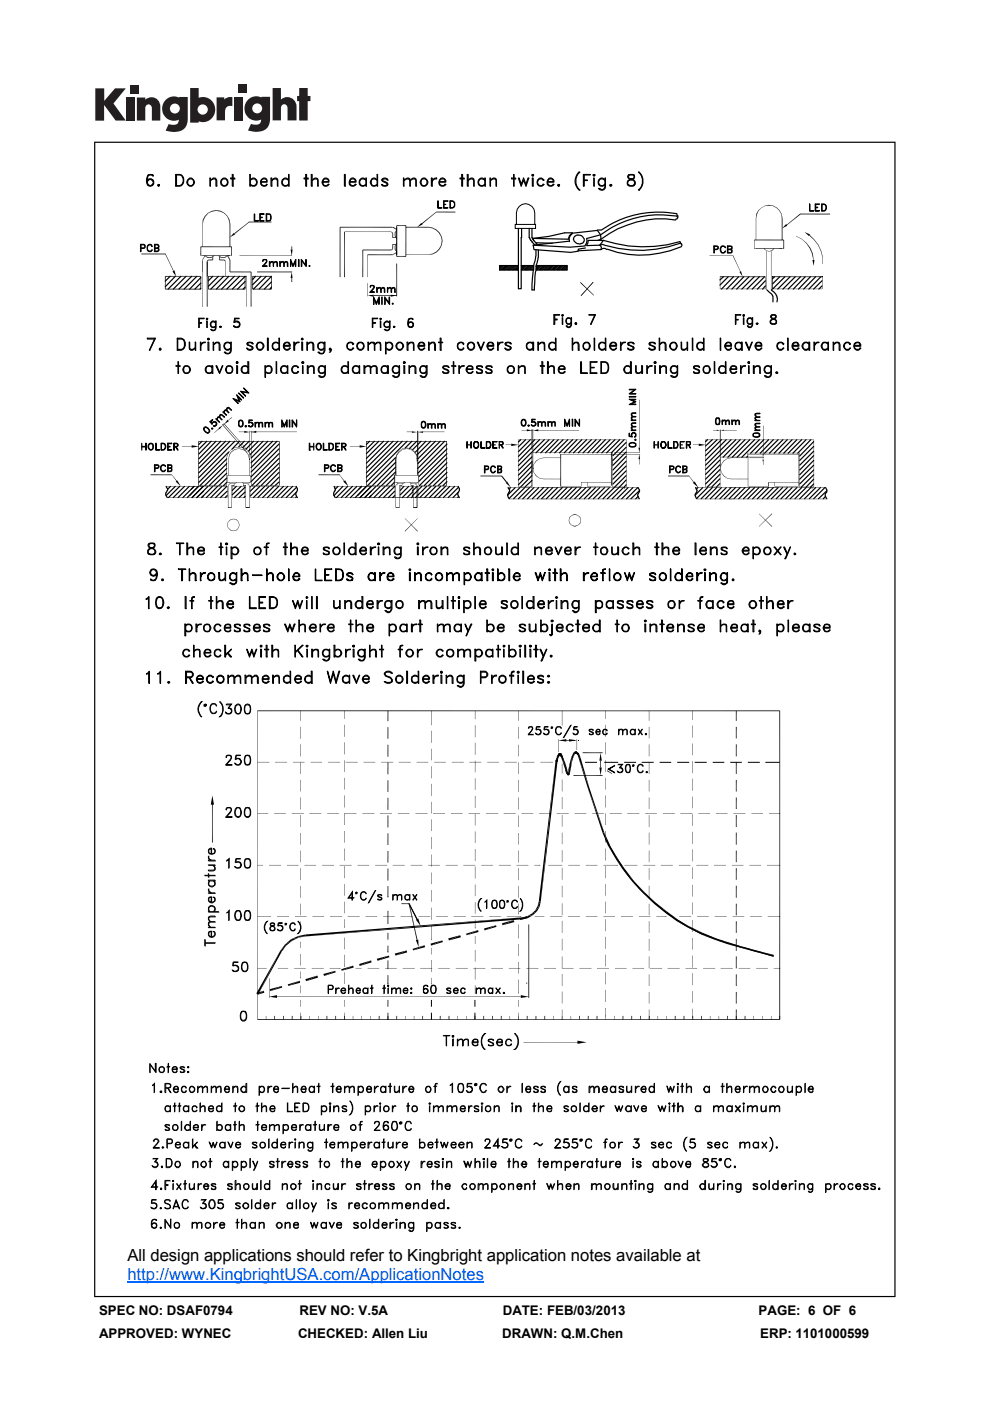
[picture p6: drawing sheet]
<svg xmlns="http://www.w3.org/2000/svg" width="210mm" height="297mm" viewBox="0 0 210 297" stroke-linecap="round" stroke-linejoin="round" font-family="sans-serif">
<defs><g id="words">
<text font-size="3.5" x="27" y="267.3">All design applications should refer to Kingbright application notes available at</text>
<text font-size="3.5" fill="#0065ff" x="27" y="271.3">http://www.KingbrightUSA.com/ApplicationNotes</text>
<g font-size="2.8">
<text x="21" y="278.7">SPEC NO: DSAF0794</text>
<text x="63.5" y="278.7">REV NO: V.5A</text>
<text x="106.6" y="278.7">DATE: FEB/03/2013</text>
<text x="160.9" y="278.7">PAGE: 6 OF 6</text>
<text x="21" y="283.6">APPROVED: WYNEC</text>
<text x="63.2" y="283.6">CHECKED: Allen Liu</text>
<text x="106.5" y="283.6">DRAWN: Q.M.Chen</text>
<text x="161.3" y="283.6">ERP: 1101000599</text>
</g>
</g></defs>
<g fill="#231f20">
<path d="M20.2 18.7h1.9v2.7l2.3-2.7h2.3l-2.6 3.2 2.6 3.7h-2.2l-2.4-3.3v3.3h-1.9z"/>
<path d="M26.7 20.7h1.8v4.9h-1.8z"/>
<path d="M49.6 20.7h1.8v4.9h-1.8z"/>
<path d="M27.6 18h1.8v1.8h-1.8z"/>
<path d="M50.6 17.9h1.8v1.8h-1.8z"/>
<path d="M29 20.7h1.8v.4a1.9 1.9 0 0 1 2.2-.3 1.9 1.9 0 0 1 1 2v2.8h-1.8v-2.7a.7 .7 0 0 0-.7-.8 .7 .7 0 0 0-.7 .8v2.7h-1.8z"/>
<path d="M45.9 20.6h1.7v.5a2.02 2.02 0 0 1 1.7-.5v1.9h-.2a1.12 1.12 0 0 0-1.4 1.3v1.7h-1.8z"/>
<path d="M57.8 18.7h1.8v2.4a1.98 1.98 0 0 1 2.2-.3 1.98 1.98 0 0 1 1.1 2v2.7h-1.9v-2.6a.7 .7 0 0 0-.7-.8 .7 .7 0 0 0-.7 .8v2.6h-1.8z"/>
<path d="M63.5 18.7h1.8v1.6h.5v1.1h-.5v4.1h-1.8v-4.1h-.5v-1.1h.5z"/>
<path d="M40.3 18.7v7.3h1.8v-.3a2.63 2.63 0 0 0 3.5-2.5 2.63 2.63 0 0 0-3.5-2.5v-2zM41.9 23.2a1.1 1.1 0 0 1 2.2 0 1.1 1.1 0 0 1-2.2 0z"/>
<path d="M35.3 21a2.56 2.56 0 0 0-.6 3.3 2.56 2.56 0 0 0 3.2 1.1 1.09 1.09 0 0 1-1.5 1.1l-.6-.2-.7 1.4a5.3 5.3 0 0 0 3.8-.2 2.69 2.69 0 0 0 .9-2.4v-4.5h-1.8v.1l-.8-.2a2.44 2.44 0 0 0-1.9 .5zM36 23a1.06 1.06 0 0 1 2.1 0 1.06 1.06 0 0 1-2.1 0z"/>
<path d="M52.8 21a2.56 2.56 0 0 0-.6 3.3 2.56 2.56 0 0 0 3.2 1 1.09 1.09 0 0 1-1.5 1.1l-.7-.1-.6 1.4a5.3 5.3 0 0 0 3.7-.3 2.69 2.69 0 0 0 1-2.3v-4.6h-1.8v.2l-.9-.3a2.44 2.44 0 0 0-1.8 .6zM53.5 23a1.06 1.06 0 0 1 2.1 0 1.06 1.06 0 0 1-2.1 0z"/>
</g>
<g fill="#000">
<path d="M35.1 53.9l1.7 3.5v.1zM35.1 53.9v-.1l1.7 3.6zM36.6 57.6l.4-.3 .3 1.3zM42.5 52.3l.2 1.9h-.2zM42.5 52.3h.2v1.9zM43 46.6l.2 .1-.3 .8zM43.2 46.7l-.3 .8zM43.4 45.8l.2 .1-.6 .7zM43.4 54.3l.1-.1 .5 .5zM43.4 54.2l-.4 .9-.1-.1zM43.5 54.2l.6 .3-.1 .2zM43.4 54.2l.1 .1-.5 .8z"/>
<path d="M43.6 45.9l-.4 .8-.2-.1zM44.1 54.5l.7 .2h-.8zM44 55.1l.1 .2-.2 .1zM44.1 45.1l.1 .1-.8 .6zM44.1 54.5h.7v.2zM43.9 55.4l.2-.1-.1 .2zM43.4 45.8l.8-.6-.6 .7zM44 55.1l.3-.1v.2zM44 55.1l.3 .1-.2 .1zM44.8 54.5l.7-.2-.7 .4zM44.8 54.5l.5-.3 .2 .1zM44.1 45.1l.9-.4v.2z"/>
<path d="M44.1 45.1l.9-.2zM45 54.4l.2 .7h-.2zM44.3 55.2l.8-.2v.2zM44.3 55h.8l-.8 .2zM45 54.4h.2v.7zM45 44.7l.9-.2v.2zM45 44.7h.9l-.9 .2zM46.3 54.3l.1-.1 .5 .5zM46.4 54.2l.6 .3-.1 .2zM46.5 54.4l.2 .7h-.2zM46.6 55h.8l-.8 .2zM46.6 55.2l.8-.2v.2z"/>
<path d="M46.5 54.4h.2v.7zM45.9 44.5l.8 .4-.8-.2zM45.9 44.5l.9 .2-.1 .2zM47 54.5l.7 .2h-.8zM47 54.5h.6l.1 .2zM46.8 44.7l.7 .5-.8-.3zM47.6 54.5l.6-.3 .1 .1zM46.8 44.7l.8 .4-.1 .1zM47.4 55l.2 .3zM47.6 54.5l.7-.2-.6 .4zM47.6 55.3l.2-.2v.4zM47.4 55l.4 .1-.2 .2z"/>
<path d="M47.8 55.1v.4zM47.6 45.1l.6 .8-.7-.7zM48.2 54.3l.7 .7-.2 .1zM48.2 54.2h.6zM48.2 54.3l.6-.1zM47.6 45.1l.7 .7-.1 .1zM48.2 54.3l.1-.1 .6 .8zM48.3 45.8l.2 .9zM48.5 46.7l.2-.1v.9zM48.3 45.8l.4 .8-.2 .1zM49.6 49.4l.3 .3-1.1 .6zM48.7 46.6l.2 .9h-.2z"/>
<path d="M49 52.3l.2 1.9h-.2zM49 52.3h.2v1.9zM49.7 49.4l3-2.3-2.9 2.5zM49.8 49.6l2.9-2.5 .1 .1zM61.8 52.2l.2 .7h-.2zM61.8 58.9l.2 .9h-.2zM61.6 52.9h.5l-.2 1.4zM61.9 57.7l.2 1.2h-.5zM61.8 52.2h.2v.7zM61.8 58.9h.2v.9zM83 52.9h.3l-.3 .2zM83 52.9h.3z"/>
<path d="M83 49.1l.1 .3zM83.2 52.7h.2l-.3 .1zM83.1 49.4l.2-.1-.1 .2zM83.2 49.5l.2 .9h-.2zM83.2 51.8l.2 .9h-.2zM83 49.1l.3 .2-.2 .1zM83.1 52.8l.3-.1-.1 .2zM83.3 49.3l.1 .2h-.2zM83.2 49.5h.2v.9zM83.2 51.8h.2v.9zM83.7 52.2h.2l-.2 .7zM83.7 52.9l.2-.1 .2 .7z"/>
<path d="M83.7 49.3l.2 .1-.2 .6zM83.7 50h.2l.2 .6zM83.9 52.2v.6l-.2 .1zM83.9 52.8l.3 .6-.1 .1zM83.9 49.4v.6h-.2zM83.9 50l.3 .5-.1 .1zM83.3 50.5l.7-.2v.2zM83.3 50.3h.7l-.7 .2zM83.3 51.9l.7-.2v.2zM83.3 51.7h.7l-.7 .2zM84.1 53.3l.1 .7h-.1zM83.3 53.9l.8-.5-.7 .6z"/>
<path d="M83.3 48.3l.9 .3-.1 .2zM84.1 51.5l.1 .1-.5 .6zM84.1 48.7l.1 .1-.5 .5zM84.1 54.3h2l-2 .1zM84.1 54.4l2-.1v.1zM83.4 54l.7-.6 .1 .2zM83.4 48.1l.8 .5-.9-.3zM84.2 51.6l-.3 .6h-.2zM84.2 48.8l-.3 .6-.2-.1zM84.1 53.3h.1v.7zM84.1 47.9l2-.1v.1zM84.1 47.8h2l-2 .1z"/>
<path d="M89.4 47.2l.2 .4-1.1 .6zM89.5 47.3l2.9-2.3-2.8 2.5zM89.6 47.5l2.8-2.5h.1zM90.9 53.9h.9zM90.9 53.9l.9-.1v.1zM91.8 53.8l.8-.3-.8 .4zM91.8 53.8l.7-.5 .1 .2zM90.9 48.1l.9 .2v.1zM90.9 48.1l.9 .3-.9-.1zM93.1 52.7l.2 .1-.8 .5zM91.8 48.3l.7 .6-.7-.5zM92.5 53.3l.8-.5-.7 .7z"/>
<path d="M91.8 48.3l.8 .4-.1 .2zM93.5 52h.2l-.6 .7zM92.6 48.7l.5 .7-.6-.5zM93.7 52l-.4 .8-.2-.1zM92.6 48.7l.7 .7h-.2zM93.7 51.1h.2l-.4 .9zM93.1 49.4h.2l.2 .8zM93.9 51.1l-.2 .9h-.2zM93.5 50.2h.2v.9zM93.3 49.4l.4 .8h-.2zM93.7 50.2l.2 .9h-.2zM109.3 48.3l.1 .1z"/>
<path d="M123.1 59.9l2.8 2.8zM123.1 59.9h.1l2.7 2.7zM125.8 59.8l-2.5 2.9h-.1zM125.8 59.8l.1 .1-2.6 2.8zM155.4 54.2l1.7 3.4zM155.4 54.2l.1-.1 1.6 3.5zM156.8 57.7l.4-.2 .3 1.2zM160 50.9l.1 1.8zM160.4 45.4l.2 .1-.3 .8zM160.6 45.5l-.3 .8zM160.8 44.6l.1 .1-.5 .7zM160.9 44.7l-.3 .8-.2-.1z"/>
<path d="M160.8 44.6l.7-.6zM160.8 44.6l.7-.5-.6 .6zM162 52.7h.1l.4 .5zM162.1 52.7l.4 .5zM161.5 44l.8-.4zM161.5 44l.8-.3zM162.5 53.1l.6 .2zM163.1 53.3l.7-.1zM162.3 43.6l.8-.2v.2zM162.3 43.6h.8zM164.1 52.7h.1l-.5 .4zM163.7 53.1l.5-.4-.4 .5z"/>
<path d="M163.9 58.6v.1zM163.1 43.4l.8 .3-.8-.1zM163.1 43.4l.9 .2zM164 43.6l.7 .5-.8-.4zM164 43.6l.8 .4-.1 .1zM164.7 44.1l.1-.1 .5 .7zM165.3 52.7h.6zM164.8 44l.6 .6-.1 .1zM165.4 44.6l.3 .9-.4-.8zM165.8 45.4v.9zM165.4 44.6l.4 .8-.1 .1zM166.7 47.5l.3 .3-1.1 .6z"/>
<path d="M165.8 45.4l.2 .9h-.2zM166.1 50.9l.2 1.8h-.2zM166.1 50.9h.2v1.8zM166.8 47.7l2.9-2.4-2.8 2.5zM166.9 47.8l2.8-2.5 .1 .2zM168.9 50l1.1 .7zM170.6 49.2l1.2 .5-.2 .3zM170 50.6l1 1zM170 50.6l1.1 .9-.1 .1zM171.1 51.5l.6 1.2-.7-1.1zM171.1 51.5l.8 1.1-.2 .1zM171.7 52.7l.2-.1 .3 1.2z"/>
<path d="M171.9 52.6l.5 1.2h-.2zM172.2 53.8h.2l.1 1.3zM172.3 55.1h.4l-.1 1.3zM172.4 53.8l.2 1.3zM171.7 49.8l1 1.1-1.1-.9zM171.7 49.8l1 1v.1zM172.7 50.9v-.1l.8 1.2zM172.7 50.8l.9 1.1-.1 .1zM173.5 52l.1-.1 .5 1.4zM173.6 51.9l.6 1.3-.1 .1zM174.4 58.6v.1zM174.5 54.5l-.1 1.5z"/>
<path d="M174.2 53.2l.2 1.4zM78 62.7l1.2-.2v.4zM82.9 62.5l1.2 .2-1.2 .2zM125.8 59.8l-2.6 2.9zM125.8 59.8l.1 .1-2.7 2.8zM40.6 94.4l1.6 .3-1.6 .2zM45.4 91.8l1-1zM46.4 90.8l.1 .1-1 .9zM46.3 90.8l.9-.6-.6 .8zM48.3 89l.2 .3-.9 .6zM47.2 90.1l.6-.4-.5 .5zM48 98l.1 1.1z"/>
<path d="M48.2 96.4l-.2 .8zM48.3 96.4l-.3 .8zM48.3 89.2l.8-.7zM49.1 88.5l.1 .1-.9 .6zM48.6 96.4l-.2 1zM48.6 95.8l-.4 .6zM48.7 96.5l-.3 .9zM48.7 95.8l-.5 .6zM49 95.8h.1l-.5 .6zM49.1 95.8l-.4 .7-.1-.1zM49.2 95.2l-.6 .6zM48.6 95.8l.6-.6z"/>
<path d="M49 95.8l.8-.6 .1 .1zM49 95.8l.9-.5-.8 .5zM49.2 95.2l.7-.4zM49.2 95.2l.7-.3zM49.8 95.3l.8-.2zM49.8 95.3l.8-.1zM49.9 94.8l.7-.1zM49.9 94.8h.7zM50.6 94.7l.8 .2zM50.6 95.1l.9 .2zM50.6 94.7l.9 .1zM50.6 95.1l1 .1z"/>
<path d="M50.6 91.6l1.2-.1zM50.6 91.5h1.2zM47.1 90l5.1 5.6-.1 .1zM51.5 94.8l.7 .5zM51.5 94.8l.7 .4-.8-.3zM47.1 90l.1-.1 5 5.7zM51.6 95.3l.6 .5zM51.5 95.3l.1-.1 .6 .6zM47.4 89.8l5.1 5.6zM47.4 89.8l.1-.1 5 5.7zM52.2 95.8l.5 .7zM52.2 95.2l.5 .6z"/>
<path d="M52.2 95.8l.5 .6v.1zM52.7 96.4l.1 1zM51.8 91.4l1.1 .2-1.1 .2zM52.9 95.3l.1 .1zM52.7 96.4l.2 1zM52.9 91.5h.7zM52.9 91.6l.7-.1zM52.7 95.8l.4 .6zM52.7 95.8l.5 .6zM53.3 91.6l1.1-.2v.4zM53.1 96.4l.2 .8zM53.3 97.6v1.2z"/>
<path d="M53.2 96.4l.1 .8zM76.3 94.4l1.4 .3-1.4 .2zM84.1 96.4l-.3 1zM84.1 96.4l-.1 1h-.2zM84.1 96.4l-.1 1zM84.2 96.5l-.2 .9zM84.6 95.7l-.5 .7zM84.7 95.7l-.6 .7zM84.7 95.8l-.6 .6zM84.7 95.8l-.5 .7-.1-.1zM84.6 95.7l.7-.6zM84.6 95.7l.7-.5z"/>
<path d="M84.7 95.8l.7-.6zM84.7 95.8l.7-.5-.7 .5zM85.3 95.1l1-.2zM85.3 95.1l1-.1zM85.4 95.3l.9-.2zM85.4 95.3l.9-.1zM86.3 94.9l.8 .3zM86.3 95.1l.8 .2zM86.3 94.9l.9 .2zM86.3 91.6l1.1-.1zM86.3 91.5h1.1zM87.1 95.2l.7 .6z"/>
<path d="M87.1 95.2l.1-.1 .7 .6zM87.1 95.3l.8 .5h-.1zM87.2 95.1l.8 .6zM87.9 95.8l.4 .7-.5-.7zM87.9 95.7l.5 .7zM87.9 95.8l.5 .6-.1 .1zM87.4 91.4l1.1 .2-1.1 .2zM88.5 97.6v.1zM88 95.7l.5 .7zM88.4 96.4l.1 1zM88.5 91.5h.1zM88.5 91.6l.1-.1z"/>
<path d="M88.6 91.6l1.1-.2v.4zM88.5 96.4l.2 1h-.2zM107.2 94.2h1.2zM107.2 94.3l1.2-.1zM108.4 94.1l1.6 .2-1.6 .3zM110.6 91.3l1.1-.1zM110.6 91.2h1.1zM112.6 91.2h.5zM112.6 91.3l.5-.1zM111.7 91l1.1 .3-1.1 .1zM113 99.3l.2 .9zM113.1 91.3l1.1-.3v.4z"/>
<path d="M113.1 99.3l.2 .9zM113.2 98.5l-.2 .8zM113.3 98.5l-.3 .8zM113.7 97.7l.1 .1-.6 .7zM113.8 97.8l-.6 .7zM113.7 97.7l.7-.5zM113.7 97.7l.7-.4-.6 .5zM114.4 97.2l.9-.2zM114.4 97.2l.9-.1zM129.9 97.2l.1 1.7zM135.4 94.9h.4l-.2 1.1zM135.6 96.3l.2 1.1h-.4z"/>
<path d="M135.6 97.4l.1 1.1zM147 94.2h1.2zM147 94.3l1.2-.1zM148.2 94.1l1.4 .2-1.4 .3zM152 91.1l.7 .2-.7 .1zM151.3 91.3l.7-.1zM151.3 91.2h.7zM152.7 91.2h.2zM152.7 91.3l.2-.1zM152.8 99.3l.1 .9zM152.9 99.3l.1 .9zM152.9 98.5l-.1 .8z"/>
<path d="M153 98.5l-.2 .8zM153.5 97.7v.1l-.6 .7zM152.9 91.3l.6-.2v.3zM153.5 97.8l-.6 .7zM153.5 97.7l.7-.5zM153.5 97.7l.7-.4-.7 .5zM154.2 97.2l.9-.2zM154.2 97.2l.9-.1zM158.4 96.1l.1 .8zM161.8 97.1l.2 .7h-.3zM161.7 96.2h.3l-.2 .7zM161.8 96.9l.1 .2z"/>
<path d="M161.8 97.8l.1 .8zM36.4 100.7l1.1 1.2-.1 .1zM36.4 100.7l1.1 1.2zM37.3 102.1l.3-.2 .8 1.2zM48.2 111.3l.1 .6zM48.2 100.8l.1 1.5zM48.3 111.3l.1 .6zM48.3 110.7l-.1 .6zM48.3 111.9l.6 .5zM48.3 107.5h.8l-.8 .2zM48.3 107.7l.8-.2v.2zM48.4 110.7l-.2 .6z"/>
<path d="M48.4 111.9l.5 .5zM48.5 102.3l.6 .3zM48.9 110.2l-.6 .5zM48.9 112.4l.6 .2zM48.9 102.4l-.5 .6zM48.3 102.9l.6-.5-.5 .6zM48.3 110.7l.6-.5zM49.1 102.5l.6 .1zM49.1 102.9h.6l-.6 .1zM49.1 103l.6-.1v.1zM48.9 110.2l.6-.2zM48.9 110.2l.6-.1z"/>
<path d="M49.5 112.5l.7-.1zM49.6 102.5l.1 .5zM49.7 102.5l.6-.1zM49.5 110l.6 .2zM50.5 111.9l-.4 .5zM49.5 110l.7 .2zM50.1 112.4l.5-.5-.4 .5zM50.2 110.2l.3 .5-.4-.5zM50.7 111.3l-.2 .6zM50.2 110.2l.4 .5zM50.8 111.3l-.3 .6zM50.5 110.7l.2 .6z"/>
<path d="M50.6 110.7l.2 .6zM51.3 102.4l.1-.1 .5 .3zM51.4 102.3l.5 .3zM51.6 102.4v.6zM51.9 102.5l.6 .1zM52.2 107.5h.7l-.7 .2zM52.2 107.7l.7-.2v.2zM51.6 103l.6-.1v.1zM51.6 102.9h.6l-.6 .1zM52.5 102.5l.6-.1zM52.5 102.5l.6-.2zM52.5 102.6l.4 .3-.1 .1z"/>
<path d="M52.5 102.5l.4 .4zM53.1 100.8l.1 1.5zM72 100.7l1.1 1.2-.1 .1zM72 100.7l1.1 1.2zM72.8 102.1l.4-.2 .7 1.2zM83.7 100.8l.1 1.5zM83.6 100.8l.3-.1zM83.6 100.7h.3zM84 107.5h.7l-.7 .2zM84 107.7l.7-.2v.2zM84.1 102.4v-.1l.6 .3zM84.1 102.3l.6 .3z"/>
<path d="M83.9 102.9l.5-.5-.4 .6zM84.4 102.4l.1 .1-.5 .5zM84.7 102.5l.6 .1zM84.7 102.9h.5l-.5 .1zM84.7 103l.5-.1v.1zM85.2 102.5l.7-.1zM85.2 102.5l.1 .5zM85.8 109.9l2.8 2.7-.1 .1zM88.5 109.9l-2.6 2.8-.1-.1zM85.8 109.9l2.8 2.7zM88.5 109.9l-2.6 2.8zM86.9 102.4v-.1l.5 .3z"/>
<path d="M86.9 102.3l.6 .2-.1 .1zM87.1 102.4l.1 .6zM87.4 102.6h.7zM87.5 102.5l.6 .1zM87.7 107.5h.8l-.8 .2zM87.7 107.7l.8-.2v.2zM87.2 103l.5-.1v.1zM87.2 102.9h.5l-.5 .1zM88.1 102.5l.6-.1zM88 102.6l.5 .4zM88.1 102.5l.4 .4-.5-.3zM88.7 100.8l.1 1.5z"/>
<path d="M88.6 100.8l.3-.1zM88.6 100.7h.3zM106.4 100.9l1 1.4zM106.4 100.9l1 1.3zM107.2 102.4l.4-.3 .7 1.3zM112.8 102.8l-.3 .5-.1-.1zM112.8 102.8l-.3 .5zM113.2 100.2l.5 .7zM113.3 100.2l.5 .6-.1 .1zM113.7 100.9l.1-.1 .6 .6zM113.8 100.8l.6 .6zM114.4 101.3l.9 .3z"/>
<path d="M120.6 110.3l.2 .7zM120.7 110.3l.1 .7zM120.8 109.6l-.2 .7zM120.8 111l.1-.1 .4 .5zM120.9 109.7l-.3 .6zM120.9 110.9l.4 .5zM120.8 109.6l.5-.4zM120.8 109.6l.5-.3-.4 .4zM121.3 111.3l.6 .4zM121.3 111.3l.6 .2v.2zM121.3 109.2l.6-.2v.1zM121.3 109.2l.6-.1z"/>
<path d="M121.9 111.5l.7-.1-.7 .3zM121.9 111.5l.7-.2zM121.9 109l.7 .3zM121.9 109l.7 .3-.7-.2zM122.6 111.3l.5-.3zM123 110.9l.1 .1-.5 .3zM122.6 109.2l.4 .5zM123.2 110.3l-.2 .6zM122.6 109.2l.5 .4-.1 .1zM123.2 110.3l-.1 .7zM123.1 109.6l.1 .7zM123.2 102.3l.1 .8z"/>
<path d="M124.5 102.3l.1 .8zM129.4 103.1h.2zM129.4 103.1l.2-.1zM129.8 102.9l-.2 .2zM129.6 102.9h.2l-.2 .1zM146.1 100.9l1.1 1.3-.1 .1zM146.1 100.9l1.1 1.3zM146.9 102.4l.5-.3 .7 1.3zM152.9 100.2l.6 .7zM153 100.2l.5 .6v.1zM153.5 100.9v-.1l.7 .6zM153.5 100.8l.7 .6z"/>
<path d="M154.2 101.3l.9 .3zM161 108.9l2.8 2.7zM161 109l2.8 2.6-.1 .1zM163.7 108.9l-2.7 2.8zM163.7 108.9l.1 .1-2.8 2.7zM162.9 102.3l.2 .8h-.2zM162.9 102.3h.2v.8zM164.3 102.3l.1 .8zM169.2 103.1h.2zM169.3 103l.1 .1h-.2zM169.4 102.9l-.1 .1zM169.4 102.9v.2l-.1-.1z"/>
<path d="M73 150.7l.1 1.7zM100.7 150.7l.1 1.8zM118.8 160.1l.2-.2h.1zM118.4 157l1.7-.3v.5zM120.7 156.7l1.7 .3-1.7 .2zM121.5 159.7l.3 .4-.3-.2zM121.6 159.6l.3 .3-.4-.2zM121.7 159.5l.3 .4-.4-.3zM121.7 159.5l.1-.1 .3 .4zM121.8 159.4l.1-.1 .2 .5zM121.6 159.6l.4 .3h-.1zM121.9 159.3h.2v.5z"/>
<path d="M121.7 159.5l.4 .3-.1 .1zM122.1 159.3v.5zM122.2 159.8l.4-.3-.3 .4zM122.3 159.9l.3-.3-.2 .3zM122.5 159.4l.1 .1-.4 .3zM122.6 159.5v.1l-.3 .3zM122.6 156.9l.1 .1zM122.4 160l.3-.2 .1 .1zM122.5 160.1l.3-.2 .1 .1zM128.4 150.7l.1 1.7zM146.9 150.7v2zM45 168.7l.4 1.9h-.7z"/>
<path d="M117.9 161l.4 .3zM117.9 161l.4 .1zM118.1 160.7l.2 .3-.3-.1zM118.1 160.5l.3 .3-.3-.1zM118.1 160.4l.4 .3zM118.2 160.3l.3 .3-.4-.2zM118.2 160.2l.4 .2-.4-.1zM117.9 161l.4 .1v.2zM118.1 160.7l.3 .1-.1 .2zM118.3 160l.4 .3zM118.4 159.9l.3 .3-.4-.2zM118.1 160.5l.4 .2-.1 .1z"/>
<path d="M118.2 160.3l.4 .1-.1 .2zM118.2 160.2l.4 .2zM118.4 159.9l.4 .2-.1 .1zM118.8 160.1l.3-.2zM118.8 160.3l.5-.1zM119 160.5l.4 .1-.3 .1zM119.1 160.7h.4l-.4 .2zM119.1 160.9l.5 .1-.3 .2zM118.8 160.3l.4-.3 .1 .2zM119.3 161.2l.4 .1-.4 .1zM119 160.5l.3-.1 .1 .2zM119.3 161.4h.5l-.5 .1z"/>
<path d="M119.1 160.7h.4zM119.5 162.1h.5l-.4 .2zM119.1 160.9l.4-.2 .1 .3zM119.3 161.5l.6 .4-.4 .2zM119.6 162.3l.5 .2-.4 .1zM119.3 161.2l.3-.2 .1 .3zM119.7 162.6h.5l-.4 .1zM119.3 161.4h.5zM119.8 162.7l.5 .4-.4 .1zM119.9 163.2l.5 .2-.5 .1zM119.5 162.1l.4-.2 .1 .2zM119.9 163.5l.5 .2-.4 .1z"/>
<path d="M119.3 161.5l.5-.1 .1 .5zM119.6 162.3l.4-.2 .1 .4zM120 163.8l.5 .1-.3 .2zM119.7 162.6l.4-.1 .1 .1zM119.8 162.7l.4-.1 .1 .5zM120.2 164.1l.4-.1-.3 .3zM119.9 163.2l.4-.1 .1 .3zM119.9 163.5l.5-.1v.3zM120 163.8l.4-.1 .1 .2zM120.5 164l-.1 .2zM120.3 164.3l.1-.1v.1zM120.4 164v.2z"/>
<path d="M120.4 164.2l.2 .2h-.2zM120.4 164l.2 .4zM120.4 164l.4 .2zM120.4 163.7l.4 .4-.4-.1zM120.5 163.6l.4 .2-.5-.1zM120.2 164.1l.4-.1zM120.5 164l-.1 .4zM120.5 163.2l.5 .5-.5-.1zM120.6 162.8l.4 .5-.5-.1zM120.7 162.6l.3 .3-.4-.1zM120.8 162.2l.3 .4h-.4zM120.4 163.7l.5 .1-.1 .3z"/>
<path d="M120.8 161.9l.4 .4-.4-.1zM120.9 161.7l.3 .3-.4-.1zM120.5 163.6l.5 .1-.1 .1zM121.1 160.7l.1 1.2-.3-.2zM120.5 163.2l.5 .1v.4zM120.6 162.8l.4 .1v.4zM120.7 162.6h.4l-.1 .3zM121.2 160.5l.3 .3-.4-.1zM120.8 162.2l.4 .1-.1 .3zM121.2 160.4l.4 .2-.4-.1zM121.3 160.3l.3 .2-.4-.1zM120.8 161.9l.4 .1v.3z"/>
<path d="M120.9 161.7l.3 .1v.2zM121.1 160.7l.4 .1-.3 1.1zM121.4 160.1l.2 .3-.3-.1zM121.4 160l.3 .3zM121.5 159.9l.3 .3-.4-.2zM121.2 160.5l.4 .1-.1 .2zM121.2 160.4l.4 .2zM121.3 160.3l.3 .2zM121.4 160.1l.3 .2-.1 .1zM121.4 160l.4 .2-.1 .1zM121.5 159.9l.3 .3zM121.5 159.7l.4 .2-.1 .2z"/>
<path d="M122.4 160l.4-.1-.3 .2zM122.5 160.1l.4-.1zM122.6 160.2l.5 .2-.5 .1zM122.6 160.5h.5l-.4 .2zM122.7 160.7h.5zM122.6 160.2l.3-.2 .2 .4zM122.6 160.5l.5-.1v.1zM122.7 160.7l.4-.2 .1 .2zM122.7 160.8l2.3 6.2-.3 .1zM122.7 160.8l.5-.1 1.8 6.3zM127.3 161.3l.2 1.4h-.2zM127.3 161.3h.2v1.4z"/>
<path d="M127.1 162.7h.5l-.2 1.7zM127.4 159.6l.2 1.7h-.5zM127.8 176.6l.3-.2 .9 3zM124.7 167.1l3.4 9.3-.3 .2zM128.1 176.4l1.3 2.8-.4 .2zM124.7 167.1l.3-.1 3.1 9.4zM128.7 163.5l1.1 .5v.1zM128.8 163.3l1 .7-1.1-.5zM129 179.4l.4-.1zM129 179.4l.4-.2zM54.6 183.4h1.2zM54.6 183.5l1.2-.1z"/>
<path d="M60.4 200.2l1.3-1.1 .3 .4zM60.4 200.2l1.6-.7-1.3 1zM61.7 199.1l1.5-.6 .1 .3zM61.7 199.1l1.6-.3-1.3 .7zM63.7 199.6l.1 1.4zM63.2 198.5l1.6-.4v.4zM63.2 198.5h1.6l-1.5 .3zM64.8 198.1l46.1-3.6-46.1 4zM64.8 198.5l46.1-4v.4zM73 194.9l.1 1.7zM82.2 197.8l.2 1.4h-.2zM82.2 197.8h.2v1.4z"/>
<path d="M85.2 191.5h1.6l-1.6 .2zM85.2 191.7l1.6-.2-.1 .2zM86.7 191.7l1.8 3.2h-.1zM86.8 191.5l1.7 3.4-1.8-3.2zM86.7 191.6l1.8 7.6-.1 .1zM86.7 191.6h.2l1.6 7.6zM88.2 199.3l.5-.1 .1 1.6zM88.2 195l.5-.3 .5 1.6zM95.1 199l2.5-.7-2.4 1.1zM95.2 199.4l2.4-1.1 .2 .4zM98.9 198l2.5-.8-2.4 1.1zM99 198.3l2.4-1.1 .1 .4z"/>
<path d="M100.7 195l.1 1.8zM100.7 198.5l.1 1.7zM102.7 196.8l2.5-.6-2.4 1.1zM102.8 197.3l2.4-1.1 .1 .3zM106.5 195.7l2.4-.6-2.3 1.1zM106.6 196.2l2.3-1.1 .2 .4zM110.2 194.7l1.5-.4-1.3 .8zM110.4 195.1l1.3-.8 .1 .3zM110.9 194.5l1.1 .1-1.1 .3zM110.9 194.5l1-.3 .1 .4zM111.9 194.2l.8-.5 .3 .4zM111.9 194.2l1.1-.1-1 .5z"/>
<path d="M112.7 193.7l.8-.7 .3 .3zM112.7 193.7l1.1-.4-.8 .8zM113.3 183.4h1.2zM113.3 183.5l1.2-.1zM114 192.1l.4 .2-.9 .7zM113.5 193l.9-.7-.6 1zM114.3 191.2h.4l-.7 .9zM117.8 161.4l-3.1 29.8h-.4zM114.7 191.2l-.3 1.1-.4-.2zM117.8 161.4l.4 .1-3.5 29.7zM129.1 179.5l2.1 2.8-.3 .2zM129.1 179.5l.3-.2 1.8 3z"/>
<path d="M130.9 182.5l1.6 1.7-.4 .2zM130.9 182.5l.3-.2 1.3 1.8zM132.1 184.4l2.5 2.5-.3 .3zM132.1 184.4l.4-.2 2.1 2.7zM134.3 187.2l2.7 2.3-.2 .2zM134.6 186.9l2.4 2.6-2.7-2.3zM136.8 189.7l2.4 1.7-.3 .4zM136.8 189.7l.2-.2 2.2 1.9zM138.9 191.8l2.6 1.5-.2 .3zM139.2 191.4l2.3 1.9-2.6-1.5zM141.3 193.6l2.5 1.4-.2 .3zM141.5 193.3l2.3 1.7-2.5-1.4z"/>
<path d="M143.6 195.3l2.5 1-.2 .4zM143.8 195l2.3 1.3-2.5-1zM145.9 196.7l3.2 1.1-.2 .4zM146.1 196.3l3 1.5-3.2-1.1zM148.9 198.2l3 .8-.1 .3zM149.1 197.8l2.8 1.2-3-.8zM151.9 199l2.7 .8-2.8-.5zM59.4 201.6l-4.6 9.2-.4-.1zM54.5 210.5l1.5-.4-1.4 .8zM54.6 210.9l1.4-.8v.4zM54.6 205.2h2zM54.6 205.3l2-.1z"/>
<path d="M59.4 201.6l.4 .2-5 9zM56.4 215.4l.1 .8zM57.2 209.7l2.6-.7-2.5 1.1zM57.3 210.1l2.5-1.1 .1 .4zM58.2 215.4l.1 .8h-.1zM58.2 215.4h.1v.8zM57.1 211.3l1.7-.3v.6zM60 215.4l.2 .8h-.2zM60 215.4h.2v.8zM60.4 200.2l.3 .3-1.3 1.1zM59.4 201.6l1.3-1.1-.9 1.3zM61 208.7l2.6-.8-2.5 1.1z"/>
<path d="M61.1 209l2.5-1.1 .1 .5zM61.9 215.4l.2 .8h-.2zM61.9 215.4h.2v.8zM63.7 215.4l.2 .8h-.2zM63.7 212l.1 1.4zM63.7 214.7l.1 1.5zM63.7 206l.1 1.3zM63.7 209l.1 1.6zM63.7 215.4h.2v.8zM64.8 207.6l2.5-.8-2.4 1.2zM64.9 208l2.4-1.2 .2 .5zM65.6 215.4l.1 .8z"/>
<path d="M67.5 215.4l.1 .8zM68.6 206.5l2.5-.7-2.4 1.1zM68.7 206.9l2.4-1.1 .1 .4zM69.2 215.4l.2 .8h-.2zM69.2 215.4h.2v.8zM71.1 215.4l.2 .8h-.2zM71.1 215.4h.2v.8zM72.4 205.5l2.5-.8-2.4 1.1zM72.5 205.8l2.4-1.1 .1 .4zM73 215.4l.1 .8h-.1zM73 212l.1 1.4zM73 214.7l.1 1.5z"/>
<path d="M73 215.4h.1v.8zM74.8 215.4l.1 .8zM75.4 205.2h1.3zM75.4 205.3l1.3-.1zM76.2 204.4l2.5-.8-2.4 1.2zM76.3 204.8l2.4-1.2 .1 .4zM76.7 215.4l.1 .8zM78.6 215.4v.8zM79.9 203.3l2.6-.7-2.4 1.1zM80.1 203.7l2.4-1.1 .1 .3zM80.3 215.4l.2 .8h-.2zM80.3 215.4h.2v.8z"/>
<path d="M82.2 215.4l.2 .8h-.2zM82.2 212l.2 1.4h-.2zM82.2 214.7l.2 1.5h-.2zM82.2 200.5l.2 1.3h-.2zM82.2 203.6l.2 1.9h-.2zM82.2 206.8l.2 1.8h-.2zM82.2 215.4h.2v.8zM82.2 212h.2v1.4zM82.2 214.7h.2v1.5zM82.2 200.5h.2v1.3zM82.2 203.6h.2v1.9zM82.2 206.8h.2v1.8z"/>
<path d="M83.7 202.2l2.6-.7-2.4 1.1zM83.9 202.6l2.4-1.1v.4zM84.1 215.4l.1 .8h-.1zM84.1 215.4h.1v.8zM85.9 215.4l.1 .8zM87.5 201.2l2.6-.8-2.5 1.1zM87.6 201.5l2.5-1.1 .1 .4zM87.8 215.4l.1 .8zM89.6 215.4l.1 .8h-.1zM89.6 215.4h.1v.8zM91.3 200.1l2.5-.7-2.4 1.1zM91.4 200.5l2.4-1.1 .2 .3z"/>
<path d="M91.4 215.4l.2 .8h-.2zM91.5 201l.1 1.4zM91.5 207.3l.1 1.3zM91.4 215.4h.2v.8zM93.3 215.4l.2 .8h-.2zM93.3 215.4h.2v.8zM95.1 215.4l.2 .8h-.2zM95.1 215.4h.2v.8zM97 215.4l.1 .8zM98.9 215.4l.1 .8zM100.6 215.4l.2 .8h-.2zM100.7 208.9l.1 1.7z"/>
<path d="M100.6 215.4h.2v.8zM102.5 215.4l.2 .8h-.2zM102.5 215.4h.2v.8zM104.4 215.4l.1 .8h-.1zM104.4 215.4h.1v.8zM106.2 215.4l.2 .8h-.2zM106.2 215.4h.2v.8zM108.1 215.4l.1 .8zM110 215.4v.8zM110 212v1.4zM110 214.7v1.5zM110.5 211l1.7 .3-1.7 .3z"/>
<path d="M111.7 215.4l.2 .8h-.2zM111.7 215.4h.2v.8zM113.6 215.4l.2 .8h-.2zM113.6 215.4h.2v.8zM115.5 215.4l.1 .8h-.1zM115.5 215.4h.1v.8zM117.3 215.4l.1 .8zM119.2 215.4l.1 .8zM121 215.4l.1 .8zM122.8 215.4l.2 .8h-.2zM122.8 215.4h.2v.8zM124.7 215.4l.1 .8h-.1z"/>
<path d="M124.7 215.4h.1v.8zM126.5 215.4l.2 .8h-.2zM126.5 215.4h.2v.8zM128.4 215.4l.1 .8zM128.4 213.7l.1 1.7zM130.3 215.4v.8zM132 215.4l.2 .8h-.2zM132 215.4h.2v.8zM133.9 215.4l.2 .8h-.2zM133.9 215.4h.2v.8zM135.8 215.4l.1 .8h-.1zM135.8 215.4h.1v.8z"/>
<path d="M137.6 215.4l.2 .8h-.2zM137.6 215.4h.2v.8zM139.5 215.4l.1 .8zM141.4 215.4v.8zM143.1 215.4l.2 .8h-.2zM143.1 215.4h.2v.8zM145 215.4l.2 .8h-.2zM145 215.4h.2v.8zM146.9 215.4l.1 .8h-.1zM146.9 213.9v1.8zM146.9 215.4h.1v.8zM148.7 215.4l.2 .8h-.2z"/>
<path d="M148.7 215.4h.2v.8zM150.6 215.4l.1 .8zM152.4 215.4l.1 .8zM154.2 215.4l.2 .8h-.2zM154.2 215.4h.2v.8zM151.8 199.3l2.8 .5-.1 .4zM156.1 215.4l.1 .8h-.1zM156.1 215.4h.1v.8zM154.5 200.2l2.8 .5v.3zM154.6 199.8l2.7 .9-2.8-.5zM157.9 215.4l.2 .8h-.2zM157.9 215.4h.2v.8z"/>
<path d="M159.8 215.4l.1 .8zM157.3 201l2.8 .4v.4zM157.3 200.7l2.8 .7-2.8-.4zM161.7 215.4v.8zM160.1 201.8l2.6 .3-.1 .3zM160.1 201.4l2.6 .7-2.6-.3zM163.5 215.4l.1 .8zM162.6 202.4h1.5l-.1 .5zM162.7 202.1l1.4 .3h-1.5zM164.1 205.2h1.3zM164.1 205.3l1.3-.1zM165.3 215.4l.2 .8h-.2z"/>
<path d="M165.3 215.4h.2v.8zM122.5 220.6l1.9 .4-1.9 .3z"/>
<path d="M20 30v245h169.9v-245zM20.2 30.3h169.5v244.5h-169.5z"/>
</g>
<g fill="none" stroke="#000" stroke-width=".25">
<path d="M31.3 38.5l.1-.3 .4-.2 .5 .2 .2 .3M31.3 38.9l.1 .3 .4 .2 .5-.2 .2-.3M31.4 37.2h1M31.6 37.1a2.48 2.48 0 0 0-.3 2l.4 .3M31.7 38l-.4 .3v.3M32 38l.4 .3 .1 .3-.1 .5-.4 .3M32.3 37.1l.2 .2-.1-.2a.89 .89 0 0 0-1.1 .3 1.84 1.84 0 0 0 .1 2 .76 .76 0 0 0 1.1-.2 .76 .76 0 0 0-.2-1.1 .76 .76 0 0 0-1 .2M33.5 39.2l.2-.1 .1 .3h-.3zM33.6 39.2h.1M33.6 39.2l.1 .2zM37.3 37h.8a1.3 1.3 0 0 1 .9 1.2 1.3 1.3 0 0 1-.9 1.3h-.8zM37.4 37.1h.7a1.19 1.19 0 0 1 .8 1.4 1.19 1.19 0 0 1-1.5 .9z"/>
<path d="M44.5 37.8l.1 1.7zM44.6 38.3l.6-.5h.4l.4 .5v1.2h-.2v-1.2a.48 .48 0 0 0-.8-.3zM47.2 38h.8l.3 .5a.7 .7 0 0 1-.7 .9 .7 .7 0 0 1-.7-.9zM48.9 37.8h.9v.1h-.9zM49.3 37h.1v2.5h-.1zM53 37l.1 2.5zM55.4 38.5h1.2v-.2a.68 .68 0 0 0-1.1-.2 .68 .68 0 0 0 .1 1.1l.6 .2 .4-.4v.1a.8 .8 0 0 1-1.2 .1 .8 .8 0 0 1 .2-1.3 .63 .63 0 0 1 .8 0 .63 .63 0 0 1 .2 .7h-1.2M57.5 37.8h.2v1.7h-.2zM57.7 38.3l.5-.5 .6 .1 .1 1.6-.1-1.2a.54 .54 0 0 0-.8-.3zM61.2 37l.1 2.5zM64.5 37.8h.9v.1h-.9zM64.8 37h.2v2.5h-.2z"/>
<path d="M66 37h.2v2.5h-.2zM66.5 37.9l.3-.1 .6 .1 .1 1.6-.1-1.2a.54 .54 0 0 0-.9-.3l-.3 .3zM68.5 38.5h1.2v-.2a.65 .65 0 0 0-.9-.3 .65 .65 0 0 0-.3 .8 .62 .62 0 0 0 .5 .6 .62 .62 0 0 0 .7-.4l.1 .1a.82 .82 0 0 1-1.2 .1 .82 .82 0 0 1-.1-1.1 .82 .82 0 0 1 1.2-.1l.1 .6h-1.3M73.1 37h.1v2.5h-.1zM74.2 38.5h1.1v-.2a.6 .6 0 0 0-.9-.3l-.2 .5a.65 .65 0 0 0 .3 .8 .65 .65 0 0 0 .8-.3l.2 .1-.2 .3-.6 .1a.84 .84 0 0 1-.6-1.1 .84 .84 0 0 1 1-.6l.4 .5v.3h-1.3M77.6 37.8l.1 1.7zM78.9 37.9a.68 .68 0 0 1 1.1 .3l-.9-.3a.75 .75 0 0 0-.4 .9 .75 .75 0 0 0 .8 .6l.5-.3a.83 .83 0 0 1-1.3 .1 .83 .83 0 0 1 .2-1.3zM80 37l.1 2.5zM81.1 38.3l1 .5 .2 .3a.82 .82 0 0 1-1.4 0h.2l.1 .3M81.1 38h1M81.1 39.2l.3 .2 .7-.2M81.2 37.9v.5"/>
<path d="M82 37.9l.1 .3h.2a.74 .74 0 0 0-.7-.5 .74 .74 0 0 0-.7 .5l.4 .3 .8 .4M82 38.8v.6M85.6 37.8l.1 1.7zM85.7 38.3l.6-.5 .6 .1 .1 1.6-.1-1.2a.58 .58 0 0 0-.8-.3zM87 38.3l.6-.5 .6 .1 .1 1.6-.1-1.2a.54 .54 0 0 0-.8-.3zM91.5 37.8h.2v1.7h-.2zM91.8 38.2l.5-.4h.3v.1a.74 .74 0 0 0-.9 .6zM93.2 38.5h1.2v-.2a.68 .68 0 0 0-1.1-.2 .68 .68 0 0 0 .2 1.1l.5 .2 .4-.4 .2 .1-.3 .3-.6 .1a.84 .84 0 0 1-.6-1.1 .84 .84 0 0 1 1.1-.6l.4 .5v.3h-1.4M97.6 37.8h.8v.1h-.8zM97.9 37h.2v2.5h-.2zM99.1 37h.2v2.5h-.2zM99.3 38.3l.6-.5 .6 .1 .1 1.6-.1-1.2a.54 .54 0 0 0-.9-.3z"/>
<path d="M102.8 37.8l.1 1.7zM103.9 37.8l.1 1.7zM104 38.3l.6-.5 .6 .1 .1 1.6-.1-1.2a.54 .54 0 0 0-.8-.3zM108.5 37.8h.9v.1h-.9zM108.9 37l.1 2.5zM110 37.8h.1l.4 1.3 .6-1.3 .5 1.3 .4-1.3h.2l-.6 1.7-.5-1.3-.6 1.3zM112.8 37.1h.4l-.1 .2h-.2zM112.9 37.1h.1M112.9 37.8h.2v1.7h-.2zM112.9 37.1l.2 .1zM114 38.2a.74 .74 0 0 1 .7-.5 .74 .74 0 0 1 .7 .5l-.2 .1a.6 .6 0 0 0-.9-.3l-.3 .5a.65 .65 0 0 0 .4 .8 .65 .65 0 0 0 .8-.3l.2 .1a.82 .82 0 0 1-1.2 .2 .82 .82 0 0 1-.2-1.1zM116.1 38.5h1.2v-.2a.6 .6 0 0 0-.9-.3l-.3 .5a.65 .65 0 0 0 .4 .8 .65 .65 0 0 0 .8-.3l.2 .1-.3 .3-.6 .1a.84 .84 0 0 1-.5-1.1 .84 .84 0 0 1 1-.6l.4 .5v.3h-1.4"/>
<path d="M118.3 39.2l.3-.1 .1 .3-.3 .1zM118.4 39.2h.1M118.4 39.2h.2v.2h-.2zM122.6 36.7l.4-.2a2.53 2.53 0 0 0 0 3.8 2.41 2.41 0 0 1-.4-3.6zM123.7 37h1.5l-1.3 .1v2.4h-.2zM123.9 38.2h.7l-.7 .1M125.8 37.1l.2-.1 .2 .2-.3 .1zM125.9 37.1h.1M125.9 37.8l.1 1.7zM125.9 37.1l.1 .1zM128.3 37.8l.1 1.8a.78 .78 0 0 1-.6 .7 .78 .78 0 0 1-.8-.3l.7 .2 .4-.2 .2-.4zM129.3 39.2l.3-.1 .2 .3-.3 .1z"/>
<path d="M129.5 39.2h.1M129.5 39.2l.1 .2zM133.1 39.1l.5 .3M133.3 37.1a.52 .52 0 0 0 .1 .8l1.1 .5v.8a.96 .96 0 0 1-1.4-.2l.2-.6 1.1-.5 .2-.6a.93 .93 0 0 0-1.3-.2zM133.3 37.2h1.2M133.4 37.1a.54 .54 0 0 0 .2 .8 1.02 1.02 0 0 1 1.1 1.1l-.1 .2a.87 .87 0 0 1-1 .2 .87 .87 0 0 1-.5-.8v-.2l.5-.4 .6-.1a.54 .54 0 0 0 .2-.8M134.6 39.1l-.4 .3M135.4 36.5a2.39 2.39 0 0 1 0 3.8 2.53 2.53 0 0 0 0-3.8zM29.9 52.6h.6a.35 .35 0 0 0 .3-.4 .35 .35 0 0 0-.3-.3h-.6l-.1 1.4v-1.5h.7l.2 .2v.6l-.8 .1M31.3 52.1a.52 .52 0 0 1 .8-.2l.2 .3-.4-.3a.65 .65 0 0 0-.6 .7 .65 .65 0 0 0 .8 .6l.2-.2-.4 .3-.6-.1zM32.9 52.6h.5a.35 .35 0 0 0 .2-.4 .35 .35 0 0 0-.2-.3h-.5v1.4h.5l.2-.2-.1-.4h-.6M33.4 52.6l.2 .1 .1 .4-.3 .2h-.6v-1.5l.8 .1 .1 .5-.3 .3"/>
<path d="M36.1 58.6l-1 1M37.2 58.6l-2.1 2.2M38.4 58.6l-2.7 2.7M39.5 58.6l-2.7 2.7M40.6 58.6l-2.7 2.7M41.7 58.6l-2.7 2.7M42.6 58.8l-2.4 2.5M45.1 58.6l-.9 .9M46.3 58.6l-2.1 2.1M47.4 58.6l-2.7 2.7M48.5 58.6l-2.6 2.7M49.7 58.6l-2.7 2.7"/>
<path d="M50.8 58.6l-2.7 2.7M52 59.7l-1.6 1.6M52 58.6l-2.7 2.7M53.9 45.4l.1 1.4h.8h-.9zM54.2 58.6l-.6 .7M55.1 45.4h.9h-.8v1.4h.8h-.9zM55.2 46.1h.4h-.4M55.4 58.6l-1.8 1.8M55.7 56.4h.9l-.9 .1M55.8 55.1l.7-.1 .1 .5-.9 1 .9-1a.43 .43 0 0 0-.4-.5 .43 .43 0 0 0-.5 .4zM55.9 45.4h.1M56.5 58.6l-2.7 2.7"/>
<path d="M56.5 45.4h.7l.2 .2 .1 .7-.3 .5h-.7zM56.6 45.4l.6 .1 .2 .2v.8l-.2 .2-.6 .1zM57.1 55.5l.1 1zM57.2 55.8l.4-.3h.4v1l-.1-.9-.3-.1zM57.6 59.8l-1.6 1.5M57.6 58.6l-2.7 2.7M58 55.8l.4-.3h.4v1l-.1-.9-.3-.1zM59.3 55.5l.1 1zM59.4 55.8l.4-.3h.4l.1 1-.2-.9-.3-.1zM60.4 55.5h.6v1l-.1-.9-.3-.1-.3 .3zM61.5 56.5h.2M61.6 55l.5 1.3 .6-1.3v1.5l-.1-1.1-.5 1.1-.5-1.1v1.1z"/>
<path d="M63.3 55l.1 1.5zM63.9 55l.9 1.3 .1-1.3v1.5l-.9-1.3-.1 1.3zM65.5 56.4l.2-.1v.2zM65.6 56.4h.1M92.9 42.6v1.4l.8 .1h-.8zM94.1 43.3h.5zM94.1 42.7l.9-.1h-.9v1.5h.9l-.9-.1M95.5 42.6l.7 .1 .2 .2v.9l-.2 .2-.7 .1zM95.5 42.7h.4a.7 .7 0 0 1 .5 .6 .7 .7 0 0 1-.5 .7h-.4M106 57.2h4M106.1 56.3l-.1 .1M106.3 56.3l-.3 .3"/>
<path d="M106.6 56.3l-.6 .7M106.8 56.3l-.8 .9M107.2 56.3l-1 .9M107.4 56.3l-.9 .9M107.7 56.3l-1 .9M107.9 56.3l-.9 .9M108.2 56.3l-.9 .9M108.5 56.3l-.9 .9M108.8 56.3l-1 .9M109 56.3l-.9 .9M109.3 56.3l-.9 .9M109.6 56.3l-.9 .9"/>
<path d="M109.9 56.3l-1 .9M110 48.4v12.8h.5l.1-12.8M110 56.3h-4v.9M110 56.6l-.8 .6M110 56.8l-.5 .4M110 57.1l-.3 .1M110.6 56.3v.9h2.6M110.6 56.3h2.6M110.6 56.3v.1M111 56.3l-.4 .3M111.2 56.3l-.6 .7M111.5 56.3l-.9 .9"/>
<path d="M111.7 56.3l-.9 .9M112.1 56.3l-1 .9M112.2 48.4v2l1.2 1.5M112.3 56.3l-.9 .9M112.6 56.3l-.9 .9M112.8 48.4v2l.3 .5 .9 1M112.8 56.3l-.9 .9M113 50.5l3.4-.4 3.4-.7h1.6l-.6 .6-.3 .7zM113 50.5l.1 .3M113.1 56.3l-.9 .9M113.2 56.3v.9M113.2 56.6l-.7 .6"/>
<path d="M113.2 56.9l-.4 .3M113.2 57.1l-.2 .1M113.7 52.9v1.4l-.5 2M113.7 51.5l3.4 .1M113.8 56.4l-.3 2.1-.2 3h-.5l.4-4.3M113.8 56.3h6.5v.9h-6.5zM113.9 56.3l-.1 .2M114.2 53a7.3 7.3 0 0 1-.5 3.5M114.2 56.3l-.4 .4M114.4 56.3l-.6 .7M114.7 56.3l-.9 .9M114.9 56.3l-.9 .9"/>
<path d="M115.3 56.3l-.9 .9M115.5 56.3l-.9 .9M115.8 56.3l-.9 .9M116 56.3l-.9 .9M116.4 56.3l-.9 .9M116.6 56.3l-.9 .9M116.9 56.3l-.9 .9M117.1 56.3l-.9 .9M117.4 56.3l-.9 .9M117.7 56.3l-.9 .9M118 56.3l-.9 .9M118.3 56.3l-1 .9"/>
<path d="M118.5 56.3l-.9 .9M118.8 56.3l-.9 .9M119.1 56.3l-.9 .9M119.4 56.3l-1 .9M119.6 56.3l-.9 .9M119.9 56.3l-.9 .9M120.2 56.3l-.9 .9M120.3 56.5l-.8 .7M120.3 56.7l-.5 .5M120.3 57.1l-.3 .1M120.7 51.1l-7.6 .9M121.4 49.5l-.4 .5-.3 .5 .1 .7"/>
<path d="M121.8 50.2a1.17 1.17 0 0 1 1.4-.3 1.17 1.17 0 0 1 .6 1.3l-.1 .1a1.28 1.28 0 0 1-1.6 .2l-.5-.7zM124.1 52.2l-3.2 .2-7.8-.4 .2 .9 7.7 .6 1.6-.2v-.5l1.6-.2M124.4 50.5l.1 .6-.4 1M124.5 50.5l2.9-.7 .1 .9-.7 .3M126.7 48.8h.8M127.2 52l.6-.2 .7 .3M127.2 52l.4 .5-.1 .3M127.2 52l-2.8 .1M128 51a27.5 27.5 0 0 0 16.2 .2M128 51l-.8 1M128 51h-3.2l-.1 .6-.3 .4M128.6 52.1a25.1 25.1 0 0 0 15.7-.5l.4 .4-.2 .3a21.2 21.2 0 0 1-15.7 .5"/>
<path d="M128.7 52.9l-.4-.2h-.4l-.4 .2-4.9 .3M143.3 46.5l.3-.1 .1-.3-.1-.3a21.2 21.2 0 0 0-16.2 4l-.7-.9-5.3 .5M143.3 46.7a21 21 0 0 0-15.8 4M143.6 45.3a21.4 21.4 0 0 0-16 3.5M143.6 45.5l.2 .3-.1 .4M144.2 51.3l.3 .4M151.5 52.8l.7-.1v-.5h-.7l-.1 1.4v-1.4h.9l.1 .5-.2 .1-.7 .1M153 52.2l-.1 .9a.52 .52 0 0 0 .4 .5 .52 .52 0 0 0 .6-.3l-.3 .3h-.6l-.2-.5 .1-.8 .6-.1 .4 .3-.3-.3zM153.5 58.7l-.8 .7M154.4 52.8l.7-.1v-.5h-.7v1.4l.7-.1v-.5l-.7-.1M154.5 58.7l-1.8 1.8M154.9 52.8l.3 .2v.5l-.9 .1v-1.4h.9v.5l-.3 .2"/>
<path d="M155.6 58.7l-2.6 2.6M156.7 58.7l-2.6 2.6M157.8 58.7l-2.6 2.6M158.9 58.7l-2.7 2.6M160 58.7l-2.7 2.6M161.1 58.7l-2.7 2.6M162.2 58.7l-2.7 2.6M162.3 59.5l-1.7 1.8M164.3 58.7l-.4 .4M165.4 58.7l-1.5 1.5M166.5 58.7l-2.6 2.6M167.6 58.7l-2.6 2.6"/>
<path d="M168.7 58.7l-2.6 2.6M169.8 58.7l-2.6 2.6M170.8 58.7l-2.5 2.6M171.7 43.3v1.4h.9h-.9zM171.9 58.7l-2.5 2.6M172.9 43.3h.9h-.8v1.4h.8h-.9zM173 58.7l-2.5 2.6M173 43.9h.4l-.4 .1M174.1 58.7l-2.5 2.6M174.3 43.3h.5a.8 .8 0 0 1 .5 .6 .8 .8 0 0 1-.4 .8h-.6zM174.3 58.7h.1M174.4 59.5l-1.8 1.8"/>
<path d="M174.4 43.3h.5a.76 .76 0 0 1 .3 1 .76 .76 0 0 1-.8 .4zM32.9 71.7l-1.2 2.6 1.3-2.6h-1.7v.2h1.6M33.9 73.8l.2 .2v.3l-.3-.2zM33.9 74h.1M33.9 74l.2 .1zM37.3 77.6h.9zM37.6 71.7h.9a1.35 1.35 0 0 1 .8 1.3 1.35 1.35 0 0 1-.8 1.3h-.9zM37.7 71.9h.8a1.14 1.14 0 0 1 .4 1.9l-.4 .3h-.8zM37.8 76.7l.1 2.5zM40.1 72.6l.1 1.1a.54 .54 0 0 0 .9 .3l.3-.3-.6 .6-.6-.2zM41.4 72.6l.1 1.7zM42.2 67.5h1.1l-1 .1v1.8z"/>
<path d="M42.3 68.4h.5l-.5 .1M42.5 72.6l.1 1.7zM42.6 60l-1.3 1.3M42.6 61.1l-.2 .2M42.7 72.9l.5-.3h.3a.95 .95 0 0 0-.9 .6zM43.8 67.6l.1-.1 .1 .1-.1 .1zM43.8 77.7l.4-.1h.6l.2 .3-.5-.3a.73 .73 0 0 0-.8 .8 .73 .73 0 0 0 .8 .7l.5-.3-.2 .3-.6 .1a.82 .82 0 0 1-.7-.6 .82 .82 0 0 1 .3-.9zM43.9 67.6h.1M43.9 68.1v1.3zM44.1 71.7l.3 .2-.1 .2-.3-.1zM44.1 71.9h.1M44.1 72.6h.2v1.7h-.2z"/>
<path d="M44.1 71.9l.2 .1zM45 77.6h.1v1.6h-.1zM45 68.1h.4l.3 .3-.7-.2a.58 .58 0 0 0-.3 .7 .58 .58 0 0 0 .7 .4l.3-.1a.63 .63 0 0 1-.9 .1 .63 .63 0 0 1-.1-.9zM45.2 72.6l.1 1.7zM45.7 68.1l.1 1.4a.6 .6 0 0 1-.4 .6 .6 .6 0 0 1-.7-.2l.5 .1 .4-.1zM45.7 72.6h.8l.2 .5v1.2h-.2l-.1-1.5-.5-.2-.6 .5zM45.8 77.6h.2l.6 1.4 .6-1.4-.6 1.6zM46.6 69.3l.2-.1 .1 .1-.2 .1zM46.7 69.3h.1M46.7 69.3h.1zM47.6 72.9a.82 .82 0 0 1 1.3 0l-.5-.3a.74 .74 0 0 0-.8 .9l.2 .5 .3 .1 .8-.3a.82 .82 0 0 1-1.1 .3 .82 .82 0 0 1-.2-1.2zM48.9 72.6l.1 1.7a.78 .78 0 0 1-.6 .7 .78 .78 0 0 1-.8-.3h.2a.6 .6 0 0 0 .9 .1l.2-.5z"/>
<path d="M49.6 69.2l.4 .1M50.1 76.8l.3-.1 .1 .3h-.3zM50.2 76.8h.1M50.2 77.6h.2v1.6h-.2zM50.2 76.8h.2v.2h-.2zM50.4 68.2l.3 .2a.64 .64 0 0 1-.3 .9M50.8 68.6a.93 .93 0 0 0-1.2-.3l.2-.8h.9l-.8 .1-.1 .6 .2-.1h.5a.71 .71 0 0 1 .1 1.3h-.4l-.6-.1v-.2a.73 .73 0 0 0 1.2-.1M51.5 77.7l.4-.1h.5l.2 .3-.4-.3a.73 .73 0 0 0-.9 .8 .73 .73 0 0 0 .9 .7l.4-.3-.2 .3-.5 .1a.82 .82 0 0 1-.7-.6 .82 .82 0 0 1 .3-.9zM52 60.9l-.4 .4M52.5 73.1l1 .4 .2 .3a.74 .74 0 0 1-.7 .5 .74 .74 0 0 1-.7-.5h.2l.1 .3M52.5 72.8l.3-.2 .7 .2M52.5 74h1"/>
<path d="M52.6 76.7h.1v2.5h-.1zM52.6 72.6v.6M53.4 72.6l.1 .3h.2a.82 .82 0 0 0-1.4 0l.2 .3 1 .5M53.4 73.5v.6M54.7 72.6a.84 .84 0 0 1 1.3 .8 .84 .84 0 0 1-1.3 .7 .92 .92 0 0 1 0-1.5zM54.7 72.8a.73 .73 0 0 1 1.2 .4 .73 .73 0 0 1-.9 .9 .85 .85 0 0 1-.3-1.3zM56.2 77.6l.1 2.4zM56.3 77.9l.3-.3 .5-.1a.84 .84 0 0 1 .6 .9 .84 .84 0 0 1-.6 .8l-.5-.1-.3-.3 .8 .3a.81 .81 0 0 0 0-1.5zM56.7 71.7h.2v2.6h-.2zM57.6 60.9l-.4 .4M57.8 72.9a.82 .82 0 0 1 1.4 0l-.5-.3a.73 .73 0 0 0-.9 .8 .73 .73 0 0 0 .9 .7l.5-.3a.82 .82 0 0 1-1.2 .3 .82 .82 0 0 1-.2-1.2zM58.6 76.7l.1 2.5z"/>
<path d="M59.2 71.7l.1 2.6zM59.8 77.7l.4-.2 .5 .1 .3 .3-.6-.3-.5 .1-.3 .5 .3 .8 .5 .1 .6-.3-.3 .3-.5 .1a.85 .85 0 0 1-.7-.6 .85 .85 0 0 1 .3-.9zM60.2 73.2h1.2l-.1-.4a.69 .69 0 0 0-.8 0 .69 .69 0 0 0-.3 .7l.3 .5a.6 .6 0 0 0 .9-.3l.2 .1a.82 .82 0 0 1-1.5-.1 .82 .82 0 0 1 .9-1.1 .82 .82 0 0 1 .6 .8h-1.4M61 77.6v1.6zM62.2 77.7l.3-.2 .6 .1 .2 .3-.1 .1a.6 .6 0 0 0-1-.3l-.2 .5 .2 .8a.6 .6 0 0 0 1-.3l.1 .1-.2 .3-.6 .1a.85 .85 0 0 1-.6-.6 .85 .85 0 0 1 .3-.9zM62.3 72.6h.2v1.7h-.2zM62.6 72.9l.5-.3h.3a.95 .95 0 0 0-.9 .6zM64 76.8l.3-.1 .1 .3h-.2zM64 71.7l.3 .2-.1 .2-.3-.1zM64 71.9h.1M64 72.6h.2v1.7h-.2zM64 71.9l.2 .1z"/>
<path d="M64.2 76.8h.1M64.2 77.6l.1 1.6zM64.2 76.8l.1 .2zM65.1 72.6l.1 1.7zM65.2 77.6h.2v1.6h-.2zM65.4 78a.89 .89 0 0 1 1.1-.4l.1 1.6-.1-1.2a.54 .54 0 0 0-.8-.3zM65.5 72.6h.9l.1 .5v1.2h-.1l-.1-1.5-.5-.2-.6 .5zM67.7 72.6a.72 .72 0 0 1 1 .3l-.4-.3a.73 .73 0 0 0-.8 .8 .73 .73 0 0 0 .8 .7l.4-.3a.74 .74 0 0 1-.9 .4 .74 .74 0 0 1-.4-1zM67.8 77.7l.3-.2 .6 .1 .2 .3-.8-.3a.81 .81 0 0 0 0 1.5l.8-.3-.2 .3-.6 .1a.86 .86 0 0 1-.6-.7 .86 .86 0 0 1 .3-.8zM68.7 72.6h.2v1.7a.78 .78 0 0 1-.6 .7 .78 .78 0 0 1-.8-.3l.7 .2 .5-.2zM68.9 77.6l.1 1.7a.73 .73 0 0 1-.6 .7 .73 .73 0 0 1-.8-.3l.6 .2 .6-.2zM69.9 74h.1"/>
<path d="M69.9 74l.2 .1zM70.1 74.3h.1M70.1 74.6l.1-.5-.3 .2v-.5h.2l.1 .5-.1 .3-.3 .1M72.7 77.7l.3-.2 .6 .1 .2 .3-.5-.3-.6 .1-.2 .5 .2 .8 .6 .1 .5-.3-.2 .3-.6 .1a.85 .85 0 0 1-.6-.6 .85 .85 0 0 1 .3-.9zM73.7 72.9a.82 .82 0 0 1 1.3 0l-.2 .2v-.3a.72 .72 0 0 0-1.2 .6 .72 .72 0 0 0 1.2 .6v-.3l.2 .1a.82 .82 0 0 1-1.1 .3 .82 .82 0 0 1-.2-1.2zM73.8 76.7l.1 2.5zM75 77.7l.4-.2 .5 .1 .3 .3-.5-.3-.6 .1-.3 .5 .3 .8 .6 .1 .5-.3-.3 .3-.5 .1a.85 .85 0 0 1-.7-.6 .85 .85 0 0 1 .3-.9zM76 72.8a.69 .69 0 0 1 .8 0 .69 .69 0 0 1 .3 .7l-.2 .5h-.9l-.2-.5zM76.2 77.6l.1 1.6zM77.2 77.6h.2v1.6h-.2zM77.4 78a.89 .89 0 0 1 1.2-.4v1.6v-1.2a.54 .54 0 0 0-.9-.3zM78.1 72.6v1.7z"/>
<path d="M78.6 61.9l.8 .1h-.9l.8-1-.2-.5-.5 .1v.3v-.3l.6-.1 .2 .5-.8 1M78.6 72.6h.8l.1 1.7-.1-1.2-.2-.3-.5-.2-.6 .5zM78.6 78a.89 .89 0 0 1 1.2-.4l.2 .4v1.2h-.2v-1.2a.54 .54 0 0 0-.8-.3zM79 67.5h1.1l-1 .1v1.8zM79.1 68.4h.6l-.6 .1M79.2 63l.6 1.3 .6-1.3v1.5l-.1-1.2-.5 1.2-.5-1.2-.1 1.2zM79.8 72.6h.9l.1 1.7-.2-1.5-.5-.2-.6 .5zM79.9 61l.1 1zM80 61.3l.3-.3h.5v1l-.1-.9-.4-.1zM80.6 67.6l.2-.1v.1l-.1 .1zM80.7 67.6h.1M80.7 68.1l.1 1.3z"/>
<path d="M80.7 67.6h.1zM81 63v1.5M81 61h.5l.1 1-.2-.9-.2-.1-.4 .3zM81.1 77.7l.4-.2 .5 .1 .2 .3-.4-.3a.73 .73 0 0 0-.9 .8 .73 .73 0 0 0 .9 .7l.4-.3-.2 .3-.5 .1a.85 .85 0 0 1-.7-.6 .85 .85 0 0 1 .3-.9zM81.5 68.4l.4-.3h.3l.4 .3-.8-.1a.57 .57 0 0 0 0 1l.8-.1a.67 .67 0 0 1-.9 .1 .67 .67 0 0 1-.2-.9zM81.6 63l.9 1.3 .1-1.3v1.5l-.9-1.3-.1 1.3zM81.8 72.6l.1 2.4zM81.9 72.9a.81 .81 0 0 1 1.1-.2 .81 .81 0 0 1 .2 1.1 .81 .81 0 0 1-1.1 .3l-.2-.3 .8 .3 .3-.1 .2-.5a.74 .74 0 0 0-.8-.9zM82.2 77.6h.2v1.6h-.2zM82.2 61.3l.4-.3h.4v1l-.1-.9-.3-.1zM82.2 61v1M82.6 68.1l.1 1.4a.66 .66 0 0 1-.5 .6 .66 .66 0 0 1-.7-.2l.5 .1 .5-.1z"/>
<path d="M83.2 61h.5l.1 1-.2-.9-.2-.1-.4 .3zM83.2 64.3h.2l-.1 .2zM83.3 64.3h.1M83.5 69.3l.1-.1 .1 .1-.1 .1zM83.5 77.7l.4-.2 .5 .1 .3 .3-.6-.3-.5 .1-.3 .5 .3 .8 .5 .1 .6-.3-.3 .3-.5 .1a.85 .85 0 0 1-.7-.6 .85 .85 0 0 1 .3-.9zM83.6 69.3h.1M84.2 72.9a.69 .69 0 0 1 1 0 .69 .69 0 0 1 0 1 .69 .69 0 0 1-1-.1zM84.4 72.6a.85 .85 0 0 1 1.2 .7 .85 .85 0 0 1-1 1l-.4-.5a.77 .77 0 0 1 .2-1.2zM84.7 77.6v1.7a.78 .78 0 0 1-.6 .7 .78 .78 0 0 1-.8-.3l.7 .2 .5-.2 .2-.4zM85.6 76.8l.2-.1 .1 .3h-.2zM85.7 76.8h.1M85.7 77.6h.1v1.6h-.1z"/>
<path d="M85.7 76.8h.1v.2h-.1zM86.4 72.6h.1v1.7h-.1zM86.6 69a.6 .6 0 0 0 .8 .3l.2-.3M86.6 68.7a.6 .6 0 0 1 .8-.3l.2 .3M86.8 77.6l.1 1.6zM86.8 67.6h.7M86.9 78a.89 .89 0 0 1 1.1-.4l.2 .4v1.2h-.2v-1.2a.54 .54 0 0 0-.8-.3zM86.9 67.6a1.98 1.98 0 0 0-.2 1.6l.2 .1M86.9 72.6h.8l.1 1.7-.2-1.5-.5-.2-.6 .5zM86.9 68.3l-.3 .4M87.3 68.3l.2 .2a.6 .6 0 0 1-.2 .8M87.4 67.6l.2 .1-.1-.1a.68 .68 0 0 0-.9 .2 1.61 1.61 0 0 0 .2 1.5 .61 .61 0 0 0 .8-.1 .61 .61 0 0 0-.2-.9 .61 .61 0 0 0-.8 .2"/>
<path d="M88.8 73.2h1.2a.59 .59 0 0 0-.6-.6 .59 .59 0 0 0-.6 .6 .64 .64 0 0 0 .3 .9 .64 .64 0 0 0 .9-.4 .6 .6 0 0 1-.6 .6 .6 .6 0 0 1-.6-.5 .75 .75 0 0 1 .3-1.2 .75 .75 0 0 1 1 .8h-1.3M89.3 77.7l.4-.2 .5 .1 .2 .3-.4-.3a.73 .73 0 0 0-.9 .8 .73 .73 0 0 0 .9 .7l.4-.3-.2 .3-.5 .1a.85 .85 0 0 1-.7-.6 .85 .85 0 0 1 .3-.9zM90.4 77.6h.2v1.7a.78 .78 0 0 1-.6 .7 .78 .78 0 0 1-.9-.3l.6 .2a.59 .59 0 0 0 .7-.6zM90.9 72.6l.1 1.7zM91.4 72.6h.8l.2 .5v1.2h-.2l-.1-1.5-.5-.2-.6 .5zM93 72.6h.9zM93.4 71.7h.1v2.6h-.1zM94 77.7h1.1M94 78l1.1 .5 .1 .3a.82 .82 0 0 1-1.3 0h.1l.1 .3M94 79h1.1M94.1 77.6v.5M95 77.6l.1 .3h.1a.82 .82 0 0 0-1.3 0l.1 .2 1.1 .5"/>
<path d="M95 78.5v.6M95.8 77.6h.9zM96.2 76.7v2.5zM97.3 77.6l.1 1.6zM97.4 72.6a.72 .72 0 0 1 1 .3l-.1 .2-.1-.3a.72 .72 0 0 0-1.1 .6 .72 .72 0 0 0 1.1 .6l.1-.3 .1 .1a.74 .74 0 0 1-1 .4 .74 .74 0 0 1-.4-1zM97.9 77.6h.5a.88 .88 0 0 0-1 .6zM99 78.2h1.2v-.2a.71 .71 0 0 0-1.2 0 .71 .71 0 0 0 .5 1.1h.4l.3-.4 .1 .1a.78 .78 0 0 1-1.2 .2 .78 .78 0 0 1 0-1.2 .78 .78 0 0 1 1.2 .2v.3h-1.3M99.5 72.8a.69 .69 0 0 1 .8 0 .69 .69 0 0 1 .3 .7l-.3 .5h-.8l-.3-.5zM101.2 78l1.1 .5v.6a.86 .86 0 0 1-1.2-.3l.1 .3M101.2 77.7h1.1M101.2 79h1.1M101.2 77.6v.5"/>
<path d="M101.2 72.6h.2l.6 1.4 .7-1.4-.7 1.7zM102.1 77.6l.2 .3v-.3a.86 .86 0 0 0-1.2 .3l.1 .2 1.1 .5M102.1 78.5l.2 .2-.2 .4M103.2 78l1.1 .5v.6a1.01 1.01 0 0 1-1.3-.3h.2l.1 .3M103.2 77.7h1.1M103.2 79h1.1M103.3 77.6v.5M103.4 73.2h1.2a.59 .59 0 0 0-.6-.6 .59 .59 0 0 0-.6 .6 .64 .64 0 0 0 .4 .9 .64 .64 0 0 0 .8-.4 .6 .6 0 0 1-.5 .6 .6 .6 0 0 1-.7-.5 .75 .75 0 0 1 .3-1.2 .75 .75 0 0 1 1 .8h-1.3M104.1 77.6l.3 .3-.1-.3a1.01 1.01 0 0 0-1.3 .3l.2 .2 1.1 .5M104.1 78.5l.2 .2-.2 .4M105.6 72.6v1.7zM106 72.6h.7a.97 .97 0 0 0-1.1 .6z"/>
<path d="M107.3 72.8l.3-.2 .7 .2M107.3 73.1l1 .4 .1 .3a.74 .74 0 0 1-.6 .5 .74 .74 0 0 1-.7-.5h.2v.3M107.3 74h1M107.3 72.6v.6M108.2 72.6l.1 .3h.1a.82 .82 0 0 0-1.3 0l.2 .3 1 .5M108.2 73.5v.6M110 77.6v1.6zM110 78a.97 .97 0 0 1 1.3-.4l.1 1.6-.1-1.2a.58 .58 0 0 0-.8-.3zM112 72.6a.72 .72 0 0 1 1 .3l-.4-.3a.73 .73 0 0 0-.9 .8 .73 .73 0 0 0 .9 .7l.4-.3a.74 .74 0 0 1-1 .4 .74 .74 0 0 1-.4-1zM113 72.6h.2v1.7h-.2zM114.1 72.6l.1 1.7zM114.6 77.6h.9z"/>
<path d="M114.6 72.6h.9v1.7v-1.2l-.2-.3-.4-.2-.7 .5zM114.9 76.7h.2v2.5h-.2zM116.1 76.7h.2v2.5h-.2zM116.3 78a.89 .89 0 0 1 1.2-.4l.1 1.6-.1-1.2a.58 .58 0 0 0-.9-.3zM116.5 72.9a.82 .82 0 0 1 1.3 0l-.5-.3a.74 .74 0 0 0-.8 .9l.2 .5 .3 .1 .8-.3a.82 .82 0 0 1-1.1 .3 .82 .82 0 0 1-.2-1.2zM117.5 66.7h1.2l-1 .1v1.9h-.2zM117.7 67.6h.5v.2h-.5M117.8 71.7l.1 2.6zM118.5 78.2h1.2v-.2a.6 .6 0 0 0-.9-.3l-.3 .5 .3 .8a.6 .6 0 0 0 .9-.3l.2 .1a.79 .79 0 0 1-1.2 .2 .79 .79 0 0 1 0-1.2 .79 .79 0 0 1 1.2 .2v.3h-1.4M119.2 66.8h.2l-.1 .3zM119.3 66.8h.1M119.3 67.4v1.3z"/>
<path d="M119.3 66.8v.1zM120.2 67.5l.3-.1 .6 .2-.3-.1a.6 .6 0 0 0-.7 .6 .6 .6 0 0 0 .7 .6l.3-.3-.1 .3-.5 .1a.78 .78 0 0 1-.3-1.3zM121.1 67.4l.1 1.4-.3 .6-.3 .1-.5-.4 .4 .2h.3l.2-.2zM121.4 71.7l.1 2.6zM121.8 72.6h.8l.2 .5v1.2h-.2v-1.5l-.5-.2-.6 .5zM122.1 68.4l.2 .2-.1 .1h-.2zM122.1 68.6h.1M122.1 68.6l.1 .1zM123.2 76.7h.1v2.4l1.3 .1h-1.4zM124 72.6a.81 .81 0 0 1 1.2 .8 .81 .81 0 0 1-1.2 .7 .92 .92 0 0 1 0-1.5zM125.2 76.7h1.4l-1.3 .1v2.3l1.3 .1h-1.4zM125.3 77.9h.7l-.7 .1"/>
<path d="M126 71.7l.1 2.6zM126.2 66.7l-.9 2 1-2h-1.4l1.3 .1M127 72.9a.82 .82 0 0 1 1.4 0l-.5-.3a.74 .74 0 0 0-.9 .9l.3 .5 .3 .1 .8-.3a.82 .82 0 0 1-1.1 .3 .82 .82 0 0 1-.3-1.2zM127.5 76.7h.8a1.4 1.4 0 0 1 .6 2.1l-.6 .4h-.8zM127.6 76.8h.7a1.4 1.4 0 0 1 .4 2.2l-1.1 .1zM128.4 71.7l.1 2.6zM129.4 73.2h1.3a.6 .6 0 0 0-.4-.6 .6 .6 0 0 0-.7 .3l-.2 .6 .3 .5a.72 .72 0 0 0 1-.3 .65 .65 0 0 1-.6 .6 .65 .65 0 0 1-.7-.5 .77 .77 0 0 1 .4-1.2 .77 .77 0 0 1 1 .8h-1.4M131.6 72.6l.1 1.7zM132 72.6h.6a.95 .95 0 0 0-.9 .6zM132.7 77.6a.72 .72 0 0 1 1 .3l-.4-.3a.73 .73 0 0 0-.8 .8 .73 .73 0 0 0 .8 .7l.4-.3a.8 .8 0 0 1-1.2 .1 .8 .8 0 0 1 .2-1.3zM133.2 73.1l1.1 .4 .2 .2a.65 .65 0 0 1-.9 .6l-.4-.2-.1-.3 .3 .3M133.2 72.8l.4-.2 .7 .2"/>
<path d="M133.2 74h1.1M133.4 72.6l-.2 .3 .2 .3M133.7 76.7h.2v2.5h-.2zM134.2 72.6l.1 .3h.2a1.01 1.01 0 0 0-1.3-.3v.6l1.1 .5M134.2 73.5v.6M134.8 77.6l.1 1.1a.58 .58 0 0 0 .9 .3l.3-.3a.89 .89 0 0 1-1.2 .4zM136.1 77.6h.2v1.6h-.2zM137.2 77.6l.1 1.6zM137.7 77.6h.6a.88 .88 0 0 0-1 .6zM137.8 73.1l1.1 .4 .1 .3a.74 .74 0 0 1-.7 .5 .74 .74 0 0 1-.7-.5h.2l.1 .3M137.8 72.8l.3-.2 .8 .2M137.8 74h1.1"/>
<path d="M137.9 72.6v.6M138.7 72.6l.3 .3-.1-.3a1.01 1.01 0 0 0-1.3 .3l.2 .3 1.1 .5M138.7 76.8l.3-.1 .2 .3h-.3zM138.7 73.5l.2 .2-.2 .4M138.9 76.8h.1M138.9 77.6l.1 1.6zM138.9 76.8l.1 .2zM139.8 71.7l.1 2.6zM139.9 77.6h.2v1.6h-.2zM140.1 78a.89 .89 0 0 1 1.2-.4l.1 1.6-.1-1.2a.54 .54 0 0 0-.9-.3zM140.2 72.6h.9l.2 .5v1.2h-.2l-.1-1.5-.5-.2-.6 .5zM142.4 72.6a.81 .81 0 0 1 1.2 .5 .81 .81 0 0 1-.6 1 .81 .81 0 0 1-1-.6v-.3z"/>
<path d="M142.5 77.7l.4-.2 .5 .1 .2 .3-.5-.3-.6 .1-.2 .5 .2 .8 .6 .1 .5-.3-.2 .3-.5 .1a.85 .85 0 0 1-.7-.6 .85 .85 0 0 1 .3-.9zM143.6 77.6l.1 1.7a.78 .78 0 0 1-.6 .7 .78 .78 0 0 1-.8-.3l.7 .2 .6-.2zM144.5 72.6l.1 1.1a.54 .54 0 0 0 .8 .3l.4-.3-.6 .6-.6-.2zM145.8 72.6v1.7zM146.9 71.7v2.6zM147.2 78l1.1 .5 .1 .3a.73 .73 0 0 1-1.3 0l.3 .3M147.2 79h1.1M147.2 77.7h1.1M147.4 77.6l-.2 .3 .2 .2M148.1 72.6a.85 .85 0 0 1 1.1 .3l-.5-.3a.74 .74 0 0 0-.8 .9l.2 .5 .3 .1 .8-.3a.83 .83 0 0 1-1.3 .1 .83 .83 0 0 1 .2-1.3zM148.1 78.5l.2 .2-.2 .4M148.1 77.6l.3 .3a.73 .73 0 0 0-1.3 0l.1 .2 1.1 .5"/>
<path d="M149.2 71.7l.1 2.6zM151.5 76.7l.1 2.5zM152.7 77.7l.4-.2 .5 .1 .3 .3-.5-.3-.6 .1-.3 .5 .3 .8 .6 .1 .5-.3-.3 .3-.5 .1a.85 .85 0 0 1-.7-.6 .85 .85 0 0 1 .3-.9zM152.8 71.7l.1 2.6zM153.9 73.2h1.2l-.2-.4a.71 .71 0 0 0-1 .2 .71 .71 0 0 0 .2 1l.6 .1 .4-.4v.1l-.4 .5a.97 .97 0 0 1-1-1.1 .74 .74 0 0 1 .7-.6 .74 .74 0 0 1 .7 .5v.3h-1.2M153.9 76.7l.1 2.5zM155 78.2h1.2v-.2a.65 .65 0 0 0-.9-.3 .65 .65 0 0 0-.3 .8l.1 .3a.63 .63 0 0 0 1.1-.1v.1a.79 .79 0 0 1-1.1 .2 .79 .79 0 0 1 0-1.2 .79 .79 0 0 1 1.1 .2v.3h-1.2M156 66.7h1.1l-1 .1v1.9zM156.1 67.7h.5l-.5 .1M156.2 72.6a.72 .72 0 0 1 1.1 .3l-.5-.3a.73 .73 0 0 0-.8 .8 .73 .73 0 0 0 .8 .7l.5-.3a.74 .74 0 0 1-1 .4 .74 .74 0 0 1-.4-1zM157.1 77.6l.1 1.6zM157.3 72.6h.1v1.7h-.1z"/>
<path d="M157.5 77.6h.6a1.12 1.12 0 0 0-.9 .6zM157.6 66.8l.2-.1 .1 .3-.2 .1zM157.7 66.8h.1M157.7 67.4l.1 1.3zM157.7 66.8l.1 .2zM158.1 72.6h.2l.6 1.4 .6-1.4-.6 1.7zM158.6 76.8l.3-.1 .1 .3h-.4zM158.6 67.6l.3-.2 .5 .1 .1 .2-.3-.2a.6 .6 0 0 0-.7 .6 .6 .6 0 0 0 .7 .6l.3-.2-.6 .3a.76 .76 0 0 1-.3-1.2zM158.8 76.8h.1M158.8 77.6l.1 1.6zM158.8 76.8l.1 .2zM159.5 67.4l.1 1.4-.3 .6-.3 .1-.5-.4 .6 .2 .3-.2z"/>
<path d="M159.8 77.6h.2v1.6h-.2zM160 78a.89 .89 0 0 1 1.2-.4v1.6v-1.2a.58 .58 0 0 0-.9-.3zM160.3 73.2h1.2a.59 .59 0 0 0-.6-.6 .59 .59 0 0 0-.6 .6 .64 .64 0 0 0 .3 .9 .64 .64 0 0 0 .9-.4 .6 .6 0 0 1-.6 .6 .6 .6 0 0 1-.6-.5 .75 .75 0 0 1 .3-1.2 .75 .75 0 0 1 1 .8h-1.3M160.4 68.6l.2-.1 .1 .2h-.1zM160.6 68.6h.1M160.6 68.6v.1zM162.3 60.6l-.6 .7M162.4 77.7l.3-.2 .6 .1 .2 .3-.5-.3-.6 .1-.2 .5 .2 .8 .6 .1 .5-.3-.2 .3-.6 .1a.85 .85 0 0 1-.6-.6 .85 .85 0 0 1 .3-.9zM162.7 61.5l.5 .5a1.77 1.77 0 0 1 .7 2M163.4 68.5l.4 .2M163.5 77.6l.1 1.7a.78 .78 0 0 1-.6 .7 .78 .78 0 0 1-.8-.3l.7 .3 .5-.3 .1-.4zM163.5 61.5h.2"/>
<path d="M163.6 61.5l.9 .9a1.73 1.73 0 0 1 .3 1.6M163.6 67l.3-.2 .6 .2M163.6 66.8l-.2 .3a1.29 1.29 0 0 0 1.1 .8l.1 .4a.62 .62 0 0 1-.7 .4 .62 .62 0 0 1-.5-.6l.3-.3a1.03 1.03 0 0 0 .9-.6v-.1a.72 .72 0 0 0-1-.3zM163.7 66.8v.6a.82 .82 0 0 1 .8 .3 .82 .82 0 0 1 0 1h-.3a.63 .63 0 0 1-.8-.6l.5-.5 .6-.2v-.6M164.5 79l.3-.2 .2 .3-.3 .1zM164.6 68.5l-.2 .2M164.7 79h.1M164.7 79l.1 .1zM165.1 72.6a.85 .85 0 0 1 1.1 .3l-.1 .2a.61 .61 0 0 0-.5-.5 .61 .61 0 0 0-.6 .3l-.1 .6 .2 .5a.72 .72 0 0 0 1-.3 .65 .65 0 0 1-.6 .6 .65 .65 0 0 1-.6-.5 .99 .99 0 0 1 .2-1.2zM167.1 71.7l.1 2.6zM168.1 73.2h1.2l-.1-.4a.69 .69 0 0 0-.8 0 .69 .69 0 0 0-.3 .7l.2 .5a.6 .6 0 0 0 1-.3l.1 .1a.82 .82 0 0 1-1.4-.1 .82 .82 0 0 1 .9-1.1 .82 .82 0 0 1 .5 .8h-1.3M170.5 72.6a.72 .72 0 0 1 1.1 .3l-.5-.3a.73 .73 0 0 0-.8 .8 .73 .73 0 0 0 .8 .7l.5-.3-.5 .5a.97 .97 0 0 1-1-1.1z"/>
<path d="M171.6 72.6h.1v1.7h-.1zM172.7 72.6v1.7zM173.1 72.6h.6a.95 .95 0 0 0-1 .6zM174.4 60.6l-.7 .7M174.5 72.6a.85 .85 0 0 1 1.1 .3l-.5-.3a.75 .75 0 0 0-.7 .6 .75 .75 0 0 0 .4 .9l.8-.3a.83 .83 0 0 1-1.3 .1 .83 .83 0 0 1 .2-1.3zM175.6 72.6l.1 1.7zM176.7 72.6l.1 1.7zM177.1 72.6h.9l.2 .5v1.2h-.2l-.1-1.5-.5-.2-.6 .5zM179.3 72.6a.72 .72 0 0 1 1.1 .3l-.1 .2-.2-.3a.71 .71 0 0 0-1 .2 .71 .71 0 0 0 .2 1l.6 .1 .4-.4 .1 .1-.5 .5a.97 .97 0 0 1-1-1.1zM181.2 73.2h1.2l-.1-.4a.72 .72 0 0 0-1.1 .6 .72 .72 0 0 0 1.1 .6l.1-.3 .2 .1a.82 .82 0 0 1-1.5-.1 .82 .82 0 0 1 1-1.1 .82 .82 0 0 1 .5 .8h-1.4M30.1 94v1.4zM30.1 94.7h.8"/>
<path d="M30.9 94l.1 1.4zM31.6 94.1h.2a.66 .66 0 0 1 .8 .7 .66 .66 0 0 1-1 .5 .66 .66 0 0 1 0-1.2zM31.8 94.1a.45 .45 0 0 1 .6 .2 .7 .7 0 0 1-.5 1 .69 .69 0 0 1-.1-1.2zM32.9 99.2h.5a.36 .36 0 0 0 .1-.6h-.6l-.1 1.4v-1.4h.8l.1 .4-.2 .2-.6 .1M33 94l.1 1.3 .8 .1h-.9zM34.2 94a.75 .75 0 0 1 1 .7 .75 .75 0 0 1-1 .7zM34.2 94.1h.4a.68 .68 0 0 1 .5 .6 .68 .68 0 0 1-.5 .6h-.4M34.2 98.7l.5-.1 .4 .1v.2l-.2-.3h-.5a.71 .71 0 0 0-.3 .8 .71 .71 0 0 0 .6 .5l.4-.2-.2 .2-.4 .1a.85 .85 0 0 1-.3-1.3zM35.6 94h.8l-.7 .1v1.2l.7 .1h-.8zM35.7 94.7h.4h-.4M35.7 99.2l.6-.1v-.5h-.6v1.3l.6-.1v-.5h-.6M36.1 99.2l.3 .1v.5l-.8 .2v-1.4h.8v.5l-.3 .2"/>
<path d="M36.8 95.4h.2M36.9 94.7l.7-.1 .1-.4-.3-.1h-.5v1.3v-1.4h.5l.4 .2-.2 .5h-.7M37.3 94.7l.5 .7-.5-.7M42.8 93.6l-.6 .6M43.3 90.8l.1 .6 .7 .4M43.4 90.6a1 1 0 0 1 1.1 .6l-.1 .4a.66 .66 0 0 1-.7 .1 .66 .66 0 0 1-.4-.5l-.1-.3zM43.5 90.6h.3l.4 .3 .3 .6M43.6 90.6l-.3 .3M43.9 93.6l-1.7 1.6M44.5 91.4l-.1 .2-.4 .2M44.8 93.6l-2.6 2.7M45 90.8v.1z"/>
<path d="M45 90.8l.1 .1h-.2zM45.3 89.5l.3-.1a.52 .52 0 0 1 .3 .7M45.6 89.5h-.4l-.2 .4-.5-.5 .6-.4-.4 .4 .3 .4v-.2l.4-.2a.49 .49 0 0 1 .6 .5 .49 .49 0 0 1-.7 .4 .46 .46 0 0 0 .5-.1 .46 .46 0 0 0 .1-.5M45.6 90.3h-.2M45.8 88.8l.8 .7zM45.8 93.6l-3.6 3.7M46.2 88.4l.4 .1 .5 .5-.5-.5h-.4l-.1 .5zM46.7 87.9l.4 .1 .5 .5-.5-.5-.4 .1-.1 .4zM46.8 93.6l-4.6 4.7M47.3 87.3l.7 .8zM47.6 87l.3-.1 .2 .1 .4 .5-.6-.5-.2 .1-.1 .4zM47.8 93.6l-5.6 5.6"/>
<path d="M48.1 86.5l.3-.1 .7 .6-.7-.6-.3 .3v.3zM48.1 99.3l-3.7 3.7M48.1 97.3l-5.7 5.7M48.1 98.3l-4.7 4.7M48.5 95.8l-6.3 6.5M48.8 93.6l-6.6 6.6M49.8 93.6l-7.6 7.7M50.2 83.7l1 1.1-.7-.7 .4 1.1-1.1-.4 .7 .7-1.1-1 1.3 .5zM50.6 83.3l1 1.1zM50.8 89.2h.5M50.8 90.3h.5M50.8 89.2a.45 .45 0 0 1 .7 .1 .78 .78 0 0 1-.5 1.2l-.4-.2v-1z"/>
<path d="M50.8 93.6l-1.6 1.6M50.9 89.2a.9 .9 0 0 0 0 1.2M51.3 89.2l.2 .5-.2 .7M51.6 82.3l1.1 1-1.5-.2 .9 .9-1-1 1.5 .2zM51.8 93.6l-1.2 1.1M52 90.3h.2v.1l-.1 .1zM52.1 90.3h.1M52.1 90.3l.1 .1zM52.2 95.8h.2M52.8 95.4h.2M52.8 97.4h.2M52.8 93.6l-1.3 1.3"/>
<path d="M53.3 89.6a.47 .47 0 0 1 .3 .4 .47 .47 0 0 1-.3 .4M53.6 89.9l-.3-.3-.6 .1 .1-.6h.7l-.6 .1-.1 .4h.6l.2 .2a.55 .55 0 0 1-.5 .7l-.4-.2M53.6 90.2a.52 .52 0 0 1-.9 .1l.3 .1M53.8 93.6l-1.6 1.6M54.1 89.6l.1 .9zM54.4 89.6h.5v.9l-.1-.8-.3-.1-.3 .2zM54.8 93.6l-2.1 2.1M55.1 89.6h.5l.1 .9-.2-.8-.2-.1-.4 .2zM55.8 93.6l-2.7 2.8M56.2 89.6l.1 .9zM56.5 89.6h.5l.1 .9-.2-.8-.3-.1-.3 .2zM56.8 93.6l-3.5 3.5"/>
<path d="M57.2 89.6h.5l.1 .9-.1-.8-.3-.1-.3 .2zM57.8 93.6l-4.5 4.5M58.8 93.6l-5.5 5.5M59.2 97.2l-5.8 5.8M59.2 96.2l-5.9 5.9M59.2 95.2l-5.9 5.9M59.2 94.1l-5.9 6M59.2 98.2l-4.8 4.8M59.2 99.1l-3.8 3.9M59.8 89.1l.5 1.2 .6-1.2v1.4l-.1-1.1-.5 1.1-.4-1.1-.1 1.1zM61.4 89.1l.1 1.4zM62 89.1l.9 1.2v-1.2v1.4l-.8-1.3-.1 1.3z"/>
<path d="M65.6 95.4h.1M65.6 94l.1 1.4zM65.7 94.7h.8M66.5 94v1.4zM67.2 94.1l.3-.1a.69 .69 0 0 1 .7 .8 .69 .69 0 0 1-.9 .5 .9 .9 0 0 1-.1-1.2zM67.3 94.1h.6l.2 .6-.2 .6h-.6l-.1-.3zM68.6 94l.1 1.3 .7 .1h-.8zM68.9 99.2h.5a.36 .36 0 0 0 .2-.6h-.7l-.1 1.4v-1.4h.9l.1 .4-.2 .2-.7 .1M69.8 94h.5l.4 .3v.8l-.4 .3h-.5zM69.8 94.1h.7a.71 .71 0 0 1 .1 .9 .71 .71 0 0 1-.8 .3zM70.3 98.7l.5-.1 .3 .1v.2l-.2-.3h-.5a.71 .71 0 0 0-.2 .8 .71 .71 0 0 0 .6 .5l.3-.2-.2 .2-.4 .1a.85 .85 0 0 1-.2-1.3zM71.2 94h.8l-.7 .1v1.2l.7 .1h-.8z"/>
<path d="M71.3 94.7h.4h-.4M71.7 99.2h.5a.36 .36 0 0 0 .2-.6h-.7v1.3h.5a.36 .36 0 0 0 .2-.6h-.7M72.2 99.2l.4 .3-.1 .3-.3 .2h-.6v-1.4h.9l.1 .4-.4 .3M72.6 94.7l.6-.1 .1-.4-.2-.1h-.5l-.1 1.3v-1.4h.6l.3 .2-.2 .5h-.6M72.9 94.7l.5 .7-.4-.7M78.4 93.6l-.7 .6M79.4 93.6l-1.7 1.6M80.3 93.6l-2.6 2.6M81.4 93.6l-3.7 3.6M82.4 93.6l-4.7 4.6M83.4 93.6l-5.7 5.6M83.9 98l-4.9 5"/>
<path d="M83.9 99.1l-3.9 3.9M83.9 97l-5.9 6M84.4 93.6l-6.7 6.6M85.3 93.6l-7.6 7.6M86.3 93.6l-8.6 8.6M87.4 93.6l-1.5 1.4M88.4 97.3h.1M88.4 97.7h.1M88.4 93.6l-1.5 1.5M89.3 93.6l-1.8 1.7M89.6 89.5h.5M89.6 90.6h.5"/>
<path d="M89.6 89.4a.45 .45 0 0 1 .6 .2 .78 .78 0 0 1-.5 1.2l-.3-.3v-.9zM89.6 89.4a.9 .9 0 0 0 0 1.3M90.1 89.4l.1 .5-.1 .8M90.3 93.6l-2.2 2.2M90.7 89.8l.1 1zM90.8 90.1l.6-.3 .2 .3v.7l-.2-.9zM91.3 93.6l-2.8 2.8M91.6 90.1a.45 .45 0 0 1 .7-.2l.1 .9-.2-.9h-.4zM92.4 93.6l-3.8 3.7M92.9 89.8v1zM92.9 90.1a.45 .45 0 0 1 .7-.2l.1 .9-.2-.9h-.4zM93.4 93.6l-4.8 4.7"/>
<path d="M93.7 90.1a.45 .45 0 0 1 .7-.2l.1 .9-.2-.9h-.4zM94.3 93.6l-5.7 5.7M94.8 94.1l-6.2 6.2M94.8 95.2l-5.9 5.8M94.8 96.2l-5.9 5.8M94.8 98.1l-4.8 4.9M94.8 97.1l-5.8 5.9M94.8 99.1l-3.9 3.9M99 93.6l.1 1.4zM99.1 94.3h.8zM99.9 93.6l.1 1.4zM100.6 93.8l.1-.2h.5l.2 .2 .1 .9-.3 .3h-.5l-.1-.2z"/>
<path d="M100.7 93.7a.62 .62 0 0 1 .8 .6 .62 .62 0 0 1-.8 .6 .78 .78 0 0 1 0-1.2zM102 93.6l.1 1.4h.7h-.8zM102.9 99.5h.5a.36 .36 0 0 0 .1-.6h-.6l-.1 1.3v-1.4l.8 .1-.1 .6-.6 .1M103.2 93.6v1.4v-1.4h.7v.2a.9 .9 0 0 1 0 1.2h-.7a.71 .71 0 0 0 .8-.5 .71 .71 0 0 0-.4-.9zM104.3 98.9l-.2 .8a.49 .49 0 0 0 .4 .5 .49 .49 0 0 0 .6-.3l-.5 .4a.71 .71 0 0 1-.6-.9 .71 .71 0 0 1 .9-.5l.2 .2-.2-.2zM104.5 93.6h.9h-.8v1.4h.8h-.9zM104.6 94.3h.4zM105.3 93.6h.2M105.6 99.5l.7-.1v-.5h-.7v1.3l.7-.1v-.5h-.7M105.8 95h.2M105.9 93.6v1.4zM105.9 93.6l.8 .1v.4l-.1 .2h-.7h.5a.35 .35 0 0 0 .3-.3 .35 .35 0 0 0-.3-.4z"/>
<path d="M106.1 99.5l.3 .2-.1 .5h-.7v-1.4l.7 .1v.6l-.2 .1M106.2 94.3l.5 .7-.4-.7M110.5 93.2l-.5 .5M110.8 89a.45 .45 0 0 1 .7 .2 .78 .78 0 0 1-.5 1.1 .84 .84 0 0 1-.2-1.3zM110.8 89.1h.5M110.8 90.2h.5M110.9 89a.9 .9 0 0 0 0 1.3M111.2 89a.9 .9 0 0 1 0 1.3M111.5 93.2l-1.5 1.5M112 90.2l.2 .1h-.1zM112.5 93.2l-2.5 2.6M112.7 90.2l.2 .1"/>
<path d="M112.8 96.9l-2.8 2.8M112.8 97.9l-2.8 2.9M112.8 99.8l-2.8 3M112.8 98.8l-2.8 3M113 99.3h.2M113.3 89.5l.3 .3-.3 .5M113.4 93.2l-3.4 3.6M113.6 89.7l-.2-.2h-.7l.1-.6h.7l-.6 .1-.1 .5 .5-.1 .3 .2 .1 .3-.1 .3-.3 .1-.6-.2 .1 .1a.52 .52 0 0 0 .8-.2M114.1 89.4l.1 .9zM114.2 89.7a.45 .45 0 0 1 .7-.2v.8l-.1-.8h-.4zM114.4 93.2l-4.4 4.6M114.9 89.7a.45 .45 0 0 1 .7-.2l.1 .8-.2-.8h-.4z"/>
<path d="M115.5 93.2l-5.5 5.5M116.2 89.4l.1 .9zM116.3 89.7a.45 .45 0 0 1 .7-.2l.1 .8-.2-.8h-.4zM116.5 93.2l-2.8 2.8M117.1 89.7a.45 .45 0 0 1 .6-.2v.8v-.8h-.5zM117.5 93.2l-2.8 2.8M118.4 93.2l-2.7 2.8M119.4 93.2l-2.8 2.8M119.7 90.3h.2M119.8 88.9l.5 1.3 .5-1.3v1.4v-1.1l-.5 1.1-.5-1.1v1.1zM120.4 93.2l-2.7 2.8M121.4 88.9l.1 1.4z"/>
<path d="M121.5 93.2l-2.8 2.8M122 88.9l.9 1.3v-1.3v1.4l-.8-1.1-.1 1.1zM122.4 93.2l-2.7 2.8M123.4 93.2l-2.7 2.8M124.4 93.2l-2.8 2.8M125.4 93.2l-2.8 2.8M126.5 93.2l-2.8 2.8M127.4 93.2l-2.7 2.8M128.4 93.2l-2.7 2.8M129.4 93.2l-2.8 2.8M129.6 96.3h.2M130.4 93.2l-2.8 2.8"/>
<path d="M131.4 93.2l-2.7 2.8M132.4 93.2l-2.7 2.8M132.8 93.8l-2.8 2.8M132.8 94.8l-2.8 2.8M132.8 95.8l-2.8 2.8M132.8 98.8l-2.8 2.8M132.8 99.8l-2.8 2.8M132.8 97.8l-2.8 2.9M132.8 96.8l-2.8 2.9M133.5 94.1l.6-.2 .7 .2M133.5 94.1a1.02 1.02 0 0 1 1.3 0v.5l-.2 .1h-.9l-.2-.1zM133.5 94.5a1.02 1.02 0 0 0 1.3 0"/>
<path d="M133.5 84.7h1.3l-1 .1 1 .4-1 .5 1 .1h-1.3l1.2-.6zM133.5 84.1l1.3 .1zM133.6 94.1v.5M133.7 83.5l1.1-.9h-1.3h1.2l-1.2 .9h1.3h-1.1M133.9 91.2l.9 .1zM133.9 89.1l.9 .1zM133.9 90.6l.3-.2h.6l-.6 .1-.2 .2 .2 .5zM134 89.7h.8h-.6l-.2 .2 .2 .5a.45 .45 0 0 1-.2-.7zM134 88.4l.8-.1-.6 .1-.2 .2 .2 .5a.45 .45 0 0 1-.2-.7zM134 87.6l.8-.1-.7 .2-.1 .3 .2 .3a.45 .45 0 0 1-.2-.7zM134 92a.47 .47 0 0 1 .4-.2 .47 .47 0 0 1 .4 .2M134.2 91.8a.6 .6 0 0 0-.1 .8l-.6-.1v-.6v.6h.5a.52 .52 0 0 1 .1-.7 .52 .52 0 0 1 .7 .1v.6l-.2 .1a.45 .45 0 0 0 .2-.7l-.3-.1"/>
<path d="M134.7 93.2l.1-.1v.3zM134.8 94.1v.5M134.8 83.5h.1M134.8 93.2v.1zM134.8 92.4l-.1 .2M138.7 93.6l.1 1.4zM138.8 94.3h.8zM139.6 93.6l.1 1.4zM140.3 93.8l.1-.2a.65 .65 0 0 1 .8 .7 .65 .65 0 0 1-.8 .6l-.1-.2-.1-.5 .3-.5a.7 .7 0 0 1 .8 .4 .7 .7 0 0 1-.4 .9h-.5a1.09 1.09 0 0 1-.1-1.2zM141.7 93.6l.1 1.4h.7h-.8zM142.1 99.5h.5a.36 .36 0 0 0 .2-.6h-.7l-.1 1.3v-1.4l.9 .1 .1 .3-.2 .3-.7 .1M142.9 93.6h.7v.2a.9 .9 0 0 1 0 1.2h-.7z"/>
<path d="M143 93.6h.3a.7 .7 0 0 1 .4 .9 .7 .7 0 0 1-.7 .5zM143.5 99l.5-.2 .3 .2v.1l-.2-.2h-.5a.71 .71 0 0 0-.2 .7 .71 .71 0 0 0 .6 .6l.3-.3-.2 .3h-.4a.85 .85 0 0 1-.2-1.2zM144.3 94.3h.4zM144.3 95h.8zM144.3 93.6v1.4v-1.4h.8zM144.9 99.5l.7-.1v-.5h-.7v1.3l.7-.1v-.5h-.7M145 93.6h.2M145.3 99.5l.4 .1v.5l-.9 .1v-1.4l.9 .1v.5l-.4 .2M145.6 93.6l.8 .1-.1 .6h-.6l.6-.1 .1-.3-.1-.2-.6-.1v1.4zM146 94.3l.4 .7-.3-.7M150.1 93.2l-.5 .4M151.1 93.2l-1.5 1.4"/>
<path d="M151.9 88.7h.6M151.9 89.9h.6M151.9 88.6h.6l.2 .6-.2 .8h-.6l-.1-.6zM152 88.6l-.2 .3v.8l.2 .3M152.1 93.2l-2.5 2.4M152.4 88.6l.2 .6-.2 .8M152.7 97.5l-3.1 3.1M152.7 98.6l-3.1 3M152.7 99.6l-3.1 3M153 93.2l-3.4 3.4M153.2 89.3l.6-.2 .2 .2v.7l-.1-.8h-.4zM153.2 89.1v.9"/>
<path d="M154 89.3l.6-.2 .1 .2v.7l-.1-.7-.1-.1zM154 93.2l-4.4 4.4M155.1 93.2l-5.5 5.4M155.2 89.1l.1 .9zM155.3 89.3l.6-.2 .2 .2v.7l-.1-.7-.2-.1zM156.1 89.3a.45 .45 0 0 1 .7-.1v.8v-.7l-.2-.1zM156.1 93.2l-6.5 6.4M157 93.2l-3.6 3.7M158 93.2l-3.6 3.7M158.5 96.8l-.1 .1M159 93.2l-3.7 3.7M159.8 92l.2-.1h.9l.2 .1"/>
<path d="M159.8 92.5l.5 .1 .8-.1M159.8 91.9v.6M159.8 91.9l1-.1 .4 .4-.4 .5h-.4l-.6-.2zM160.1 93.2l-3.8 3.7M160.1 91.2l1.1 .1zM160.1 89.2h1.1M160.2 90.5h1l-.9 .1-.1 .2 .3 .4-.4-.4zM160.2 89.8l1-.1-.9 .1-.1 .4 .3 .3-.4-.3zM160.2 88.5l1-.1-.9 .1-.1 .3 .3 .4-.4-.4zM160.2 87.7l1-.1-1 .3 .3 .5-.4-.3zM161 91.9v.6M161.1 93.2l-3.8 3.7"/>
<path d="M162 93.2l-2.8 2.9M163 93.2l-2.8 2.9M164 93.2l-2.8 2.9M165 93.2l-2.8 2.9M166.1 93.2l-2.9 2.9M167 93.2l-2.8 2.9M168 93.2l-2.8 2.9M169 93.2l-2.8 2.9M170 93.2l-2.8 2.9M171 93.2l-2.8 2.9M172 93.2l-2.8 2.9M172.6 93.6l-3 3.1"/>
<path d="M172.6 94.7l-3 2.9M172.6 95.7l-3 2.9M172.6 96.6l-3 3.1M172.6 97.6l-3 3.1M172.6 98.6l-3 3M172.6 99.7l-3 2.9M31.4 117.3l.4 .2M31.6 115.2l-.2 .5a1.25 1.25 0 0 0 1.2 .7 .82 .82 0 0 1 .2 1 1.08 1.08 0 0 1-1.4-.2 .82 .82 0 0 1 .5-.9 .87 .87 0 0 0 1-.8 .93 .93 0 0 0-1.3-.3zM31.6 115.4l.3-.2 .9 .2M31.7 115.2v.8a1.59 1.59 0 0 1 1.3 .8 .61 .61 0 0 1-.6 .8l-1-.2-.1-.5a.91 .91 0 0 1 1-.7l.5-.5-.2-.5M32.9 117.3l-.4 .2M33.8 117.4l.2-.1 .2 .2-.2 .1z"/>
<path d="M34 117.4h.1M34 117.4v.1zM35.2 103.1a.96 .96 0 0 1-.1 1.5v.3l.4 .6M36.2 103.1l-.6 .6M37.2 103.1l-2 2M37.4 115.1l1.6 .1zM38.1 115.2v2.4l.1-2.4M38.1 103.1l-2.4 2.4M39.1 103.1l-2.3 2.4M39.6 115.1h.2v2.5h-.2zM39.8 116.4a.89 .89 0 0 1 1.2-.3l.1 1.5-.1-1.2-.4-.3zM40.1 103.1l-2.3 2.4"/>
<path d="M40.2 105.1l1.9-2-2.4 2.4M41.2 103.1l-2.4 2.4M42 116.7h1.3a.6 .6 0 0 0-.5-.6 .6 .6 0 0 0-.6 .2l-.2 .6 .3 .5a.72 .72 0 0 0 1-.2l.1 .1a.79 .79 0 0 1-1.2 .1 .79 .79 0 0 1 0-1.2 .79 .79 0 0 1 1.2 .2v.4h-1.4M43.1 103.1l-2.4 2.4M44.1 103.1l-2.4 2.4 1.5-1.4M45.1 103.1l-2.3 2.4M46.1 103.1l-2.3 2.4M46.5 116l.7 .1zM46.8 115.1l.1 2.5zM47.1 103.1l-2.4 2.4M47.8 115.2l.3-.1 .2 .3-.3 .1zM48 115.2h.1"/>
<path d="M48 116l.1 1.6zM48 115.2l.1 .2zM48.1 100.3l-2.7 2.7M48.1 102.3l-.7 .7M48.1 101.3l-1.7 1.7M48.1 103.1l-2.4 2.4M48.2 105.1l-.4 .4M48.2 104.1l-1.5 1.4M49 116h.2v2.4h-.2zM49.2 116.3a.8 .8 0 0 1 1.2-.1 .8 .8 0 0 1 0 1.2 .8 .8 0 0 1-1.2-.1l.4 .2a.73 .73 0 0 0 .9-.7 .73 .73 0 0 0-.9-.7zM50.1 103.1l-.8 .9M51.1 103.1l-1.8 1.8"/>
<path d="M52 104.3l-1.3 1.2M52 103.3l-2.3 2.2M52 105.2l-.3 .3M53.1 103.1v.1M54.1 103.1l-1 1M55.1 103.1l-2 2.1M56 116l.9 .1zM56.1 103.1l-2.3 2.4M56.6 115.2l-.1 2.4 .1-2.4 .5-.1-.5 .3M57.1 103.1l-2.4 2.4M58.1 103.1l-2.4 2.4M59.1 103.1l-2.4 2.4"/>
<path d="M59.2 100.2l-2.8 2.8M59.2 101.2l-1.8 1.8M59.2 102.2l-.9 .8M60.1 116l.9 .1zM60.1 103.1l-2.4 2.4M60.4 115.1h.2v2.5h-.2zM61 103.1l-2.3 2.4M61.6 115.1h.2v2.5h-.2zM61.8 116.4a.89 .89 0 0 1 1.2-.3l.1 1.5-.2-1.4a.75 .75 0 0 0-1.1 .2zM62.1 103.1l-2.4 2.4M62.8 103.1a1.11 1.11 0 0 1-.1 1.5v.3l.4 .6M62.8 104.4l-1.1 1.1"/>
<path d="M62.9 103.3l-2.2 2.2M62.9 105.2l-.2 .3M64.1 116.7h1.2a.59 .59 0 0 0-.6-.6 .59 .59 0 0 0-.6 .6 .64 .64 0 0 0 .3 .8 .64 .64 0 0 0 .9-.3l.1 .1a.79 .79 0 0 1-1.2 .1 .79 .79 0 0 1 0-1.2 .79 .79 0 0 1 1.2 .2v.4h-1.3M68.7 116.4l1.1 .5v.4a.73 .73 0 0 1-1.2 0l.2 .2M68.7 117.4h1.1M68.7 116.2l.4-.1 .7 .1M68.8 116.1l-.1 .2 .1 .3M69.7 116.9v.6M69.7 116.1l.1 .2a.73 .73 0 0 0-1.2 0l.1 .3 1.1 .4M70.9 103.1l.2 .4v.5l-.3 .5v.5l.3 .5M70.9 116.2a.69 .69 0 0 1 .8 0 .69 .69 0 0 1 .3 .7l-.2 .5h-.9l-.2-.5zM71.7 103.1l-.6 .6"/>
<path d="M72.7 103.1l-1.8 2M73 115.1l.1 2.5zM73.7 103.1l-2.3 2.4M74.3 116.1a.72 .72 0 0 1 1 .2l-.4-.2a.73 .73 0 0 0-.8 .7 .73 .73 0 0 0 .8 .7l.4-.2a.8 .8 0 0 1-1.2 0 .8 .8 0 0 1 .2-1.2zM74.8 103.1l-2.4 2.4M75.3 115.1h.2v2.5h-.2zM75.7 103.1l-2.4 2.4M75.9 105.1l1.8-2-2.4 2.4M76.4 116.7h1.2v-.3l-.3-.3a.72 .72 0 0 0-.9 .8 .72 .72 0 0 0 1.1 .5l.1-.2 .1 .1a.79 .79 0 0 1-1.2 .1 .79 .79 0 0 1 0-1.2 .79 .79 0 0 1 1.2 .2v.4h-1.3M76.7 103.1l-2.4 2.4M78.6 116h.1v1.6h-.1zM78.7 103.1l-2.3 2.4"/>
<path d="M78.8 116.3l.3-.2 .6-.1a1.12 1.12 0 0 0-1 .7zM79.7 103.1l-2.3 2.4M80.1 115.2l.2-.1 .2 .3-.2 .1zM80.3 115.2h.1M80.3 116v1.6zM80.3 115.2v.2zM80.7 103.1l-2.4 2.4M81.3 116h.1v1.6h-.1zM81.4 116.4a.89 .89 0 0 1 1.2-.3l.1 1.5-.2-1.4a.75 .75 0 0 0-1.1 .2zM81.7 103.1l-2.4 2.4M82.7 103.1l-2.4 2.4M83.6 102.3l-.6 .7"/>
<path d="M83.6 101.3l-1.7 1.7M83.7 104.1l-1.3 1.4M83.7 103.1l-2.3 2.4M83.7 105.1l-.4 .4M83.9 116.1l.3-.1 .5 .1 .3 .2-.5-.2a.75 .75 0 0 0-.8 .6 .75 .75 0 0 0 .4 .8l.9-.2-.3 .2-.5 .1a.86 .86 0 0 1-.6-.6 .86 .86 0 0 1 .3-.9zM83.9 100.1l-3 2.9M85 116l.1 1.8a.73 .73 0 0 1-.6 .6 .73 .73 0 0 1-.8-.3l.6 .3 .6-.3zM85.7 103.1l-.8 .9M86.7 103.1l-1.8 1.8M87.4 103.1v.1M87.5 104.3l-1.2 1.2M87.5 103.3l-2.2 2.2"/>
<path d="M87.5 105.2l-.2 .3M88.5 115.2l.2-.1 .1 .3-.3 .1zM88.5 103.1l-1.1 1M88.5 115.2h.1M88.5 116h.2v1.6h-.2zM88.5 115.2h.2v.2h-.2zM89.5 103.1l-2.1 2.1M89.6 116l.1 1.6zM90.2 116.1l.5-.1-.4 .1-.6 .6zM90.5 103.1l-2.4 2.4M91.4 103.1l-2.3 2.4M92.4 103.1l-2.3 2.4"/>
<path d="M93.5 103.1l-2.4 2.4M93.5 116h.2v1.6h-.2zM93.7 116.4a.89 .89 0 0 1 1.2-.3l.1 1.5-.1-1.2-.3-.3zM94.5 103.1l-2.4 2.4M94.8 101.2l-1.9 1.8M94.8 100.2l-2.9 2.8M94.8 102.1l-.8 .9M95.4 103.1l-2.4 2.4M96.4 103.1l-2.4 2.4M97.2 103.1l.2 .4-.1 .6a.87 .87 0 0 0 .1 1.4M97.2 104.4l-1.1 1.1M97.3 103.3l-2.2 2.2"/>
<path d="M97.3 105.2l-.2 .3M98.4 116.4l1.1 .5v.6a.86 .86 0 0 1-1.1-.2l.1 .2M98.4 116.2l.4-.1 .7 .1M98.4 117.4h1.1M98.5 116.1v.5M99.4 116.1l.2 .2-.1-.2a.86 .86 0 0 0-1.1 .2v.3l1.1 .4M99.4 116.9l.1 .3-.1 .3M100.5 115.1l.1 2.5zM100.6 116.4a.89 .89 0 0 1 1.1-.3l.2 .3v1.2h-.2v-1.4a.75 .75 0 0 0-1.1 .2zM105.1 116l.1 1.2a.54 .54 0 0 0 .9 .2l.3-.2a.89 .89 0 0 1-1.2 .3zM106.4 116h.2v1.6h-.2zM107.5 115.1l.1 2.5z"/>
<path d="M107.8 103.4a1.11 1.11 0 0 1-.1 1.5l.3 .8M108.3 103.4l-.3 .3M108.7 116.1l.4-.1 .5 .1 .3 .2-.5-.2a.74 .74 0 0 0-.9 .8l.3 .5 .2 .1 .9-.2-.3 .2-.5 .1a.85 .85 0 0 1-.7-.6 .85 .85 0 0 1 .3-.9zM109.3 103.4l-1.6 1.6M109.9 115.1l.1 2.5zM110.3 103.4l-2.3 2.3M111.3 103.4l-2.4 2.3M112.3 103.4l-2.3 2.3M112.8 100.8l-2.3 2.4M112.8 101.9l-1.4 1.3M113.3 103.4l-2.4 2.3M113.4 116l.1 1.6z"/>
<path d="M113.5 116.4a1.02 1.02 0 0 1 1.3-.3l.1 1.5-.1-1.2-.2-.2-.4-.1zM114.3 103.4l-2.4 2.3M115.3 103.4l-2.4 2.3M115.8 116.7h1.2l-.1-.5a.69 .69 0 0 0-.8 0 .69 .69 0 0 0-.3 .7l.2 .5a.6 .6 0 0 0 1-.2l.1 .1a.79 .79 0 0 1-1.1 .1 .79 .79 0 0 1 0-1.2 .79 .79 0 0 1 1.1 .2v.4h-1.3M116.3 103.4l-2.4 2.3M117.2 103.4l-2.3 2.3M117.7 116l.7 1.4 .6-1.4h.2l-.8 1.6zM118.2 103.4l-2.3 2.3M119.3 103.4l-2.4 2.3M119.9 116.7h1.1v-.3a.71 .71 0 0 0-1.1 0 .71 .71 0 0 0 .5 1.1h.3l.3-.1v-.2l.1 .1a.79 .79 0 0 1-1.1 .1 .79 .79 0 0 1-.1-1.1 .79 .79 0 0 1 1.1-.2l.1 .7h-1.2M120.3 103.4l-2.4 2.3M121.3 103.4l-2.4 2.3"/>
<path d="M122 116h.1v1.6h-.1zM122.2 116.3l.3-.2 .6-.1a1.12 1.12 0 0 0-1 .7zM122.2 103.4l-2.3 2.3M123.2 103.4l-2.3 2.3M124.3 103.4l-2.4 2.3M125.3 103.4l-2.4 2.3M125.9 116l.9 .1zM126.3 115.1l.1 2.5zM126.3 103.4l-2.4 2.3M127.2 103.4l-2.3 2.3M128.2 103.4l-2.3 2.3M129.3 103.4l-2.4 2.3"/>
<path d="M129.8 116v1.2a.54 .54 0 0 0 .9 .2l.3-.2a.89 .89 0 0 1-1.2 .3zM130.3 103.4l-2.4 2.3M131 116h.2v1.6h-.2zM131.3 103.4l-2.5 2.3M132.2 103.4l-2.4 2.3M132.4 116.1a.72 .72 0 0 1 1 .2l-.1 .1-.3-.3a.72 .72 0 0 0-.9 .8 .72 .72 0 0 0 1 .5l.2-.2 .1 .1a.8 .8 0 0 1-1.3 0 .8 .8 0 0 1 .3-1.2zM132.4 103.5h.2M132.8 102.8l-.4 .5M132.8 101.8l-1.4 1.5M132.8 100.8l-2.5 2.5M133.2 103.4l-2.3 2.3M134.2 115.1h.2v2.5h-.2z"/>
<path d="M134.2 103.4l-2.3 2.3M134.4 116.4a.89 .89 0 0 1 1.2-.3l.1 1.5-.1-1.2-.2-.2-.4-.1zM135.3 103.4l-2.4 2.3M135.3 105.2l-.5 .5M135.3 103.4a.76 .76 0 0 1 0 1.2v.6l.3 .5M135.6 104.1l-1.8 1.6M138.9 116l.8 .1zM139.2 115.1h.2v2.5h-.2zM140.4 115.1h.2v2.5h-.2zM140.6 116.4a.89 .89 0 0 1 1.2-.3l.1 1.5-.1-1.2-.4-.3zM142.8 116.7h1.2l-.1-.5a.69 .69 0 0 0-.8 0 .69 .69 0 0 0-.3 .7l.2 .5a.6 .6 0 0 0 1-.2l.1 .1a.79 .79 0 0 1-1.1 .1 .79 .79 0 0 1 0-1.2 .79 .79 0 0 1 1.1 .2v.4h-1.3M147.4 115.1h.2v2.5h-.2z"/>
<path d="M147.5 103.4l.2 .3a.92 .92 0 0 1-.3 1.1v.4l.4 .5M148 103.4l-.3 .3M148.5 116.7h1.2v-.3a.71 .71 0 0 0-1.1 0 .71 .71 0 0 0 .4 1.1h.4l.2-.1 .1-.2 .1 .1a.82 .82 0 0 1-1.1 .1 .82 .82 0 0 1-.2-1.1 .82 .82 0 0 1 1.1-.2l.2 .7h-1.3M149.1 103.4l-1.7 1.6M150.1 103.4l-2.3 2.3M150.7 116h.1v1.6h-.1zM150.8 116.4a.89 .89 0 0 1 1.2-.3l.1 1.5-.1-1.2-.2-.2-.4-.1zM151.1 103.4l-2.4 2.3M152 103.4l-2.4 2.3M152.7 102.5l-.7 .7M152.7 100.6l-2.6 2.6M152.7 101.5l-1.7 1.7"/>
<path d="M153 116.4l1.1 .5 .1 .4a.73 .73 0 0 1-1.3 0l.3 .2M153 117.4h1.1M153 116.2l.5-.1 .6 .1M153 103.4l-2.3 2.3M153.2 116.1l-.2 .2 .2 .3M154 116.1l.2 .2a.73 .73 0 0 0-1.3 0l.1 .3 1.1 .4M154 116.9v.6M154 103.4l-2.3 2.3M155.1 103.4l-2.4 2.3M156 103.4l-2.4 2.3M157 103.4l-2.4 2.3M157.6 116.7h1.2v-.3l-.4-.3a.72 .72 0 0 0-.8 .8 .72 .72 0 0 0 1 .5l.2-.2 .1 .1a.79 .79 0 0 1-1.2 .1 .79 .79 0 0 1 0-1.2 .79 .79 0 0 1 1.2 .2v.4h-1.3"/>
<path d="M158 103.4l-2.3 2.3M159 103.4l-2.3 2.3M159.7 116l.1 2.4zM159.8 116.3l.3-.2 .5-.1a.84 .84 0 0 1 .7 .8 .84 .84 0 0 1-.7 .8l-.5-.1-.3-.2 .8 .2 .3-.1 .3-.5a.74 .74 0 0 0-.9-.8zM160.1 103.4l-2.4 2.3M161 103.4l-2.4 2.3M162 103.4l-2.4 2.3M162.3 116.2a.69 .69 0 0 1 .8 0 .69 .69 0 0 1 .3 .7l-.2 .5h-.9l-.2-.5zM163 103.4l-2.4 2.3M164 103.4l-2.3 2.3M164.2 116h.2l1.2 1.6zM165 103.4l-2.3 2.3"/>
<path d="M165.6 116l-1.2 1.6h-.2zM166 103.4l-2.4 2.3M167 117.4l-.6-1.4h-.2l.8 1.6M167 103.4l-2.4 2.3M167.6 116l-.9 2.4h-.2zM168 103.4l-2.4 2.3M168.5 117.3l.3 .2h-.4zM168.5 117.4h.1M168.5 117.4l.1 .1zM169 103.4l-2.3 2.3M170 103.4l-2.4 2.3M171 103.4l-2.4 2.3"/>
<path d="M172 103.4l-2.4 2.3M172.2 103.5h.1M172.6 100.7l-2.6 2.6M172.6 101.6l-1.6 1.7M172.6 102.6l-.7 .7M173 103.4l-2.4 2.3M174 103.4l-2.3 2.3M175 103.4l-2.4 2.3M175.1 103.4l.3 .4v.5l-.4 .4v.5l.4 .5M175.1 105.2l-.5 .5M175.4 104.1l-1.8 1.6M31 127l.6-.5v2.5l-.1-2.3-.2 .3z"/>
<path d="M31.9 121.6a.73 .73 0 0 0 1 .3l.3-.3M31.9 121.2l.2-.4 .4-.1 .4 .1 .3 .4M32 122.9l.4 .1 .5-.1M32.4 120.7a.82 .82 0 0 0-.4 1.1l.4 .2M32.7 120.7l.4 .3a2.6 2.6 0 0 1-.2 2M33.2 121.8l-.6 .4a.85 .85 0 0 1-.8-.9l.3-.6 .5-.1a1.33 1.33 0 0 1 .8 1.3 1.33 1.33 0 0 1-.8 1.2l-.6-.1-.1-.2 .2 .2M33.2 121.4l-.1 .4-.4 .2M33.4 126.7a.74 .74 0 0 1 1.2 .3 1.28 1.28 0 0 1-.9 2 1.14 1.14 0 0 1-.7-1.4l.1-.6zM33.4 128.8h.9M33.4 126.7h.9M33.5 126.7a1.92 1.92 0 0 0 0 2.2M34.2 126.7a1.92 1.92 0 0 1 0 2.2"/>
<path d="M34.3 122.9l.3-.1v.2l-.2 .1zM34.4 122.9h.2v.1h-.2zM35.5 128.8l.2-.1 .2 .2-.2 .1zM35.7 128.8h.1M35.7 128.8v.1zM37.9 120.6l1.5 .1zM38.5 120.7v2.4h.2v-2.4M39.1 137.8l.3-.1 .6 .1 .2 .2-.1 .1a.6 .6 0 0 0-1-.3l-.2 .5a.65 .65 0 0 0 .3 .8 .65 .65 0 0 0 .9-.2h.1l-.2 .3-.6 .1a.85 .85 0 0 1-.6-.6 .85 .85 0 0 1 .3-.9zM39.2 132.3h.2v2.5h-.2zM39.3 126.5h.2v2.5h-.2zM39.5 132.4l.6-.1a.84 .84 0 0 1 .6 .8 .84 .84 0 0 1-.6 .9l-.6-.1-.1-.3 .4 .3a.73 .73 0 0 0 .9-.8 .73 .73 0 0 0-.9-.7l-.4 .3zM40.1 120.6l.1 2.5z"/>
<path d="M40.3 127.3l.8 .1zM40.6 121.6l.2-.2 .6 .2 .2 .3v1.2h-.2v-1.2a.54 .54 0 0 0-.8-.2l-.4 .2zM40.9 126.7l-.2 .3-.1 2v-2l.1-.3 .5-.2v.2h-.5M41.1 136.8l.1 2.5zM41.2 138.1a.89 .89 0 0 1 1.1-.3l.1 1.5-.1-1.2a.54 .54 0 0 0-.8-.3zM41.6 132.3h.1v1.6h-.1zM41.8 132.7l.5-.4 .4 .1a.74 .74 0 0 0-1 .6zM42.5 121.4l.1 1.7zM42.9 121.6l.6-.2v.2l-.6 .1-.3 .5zM43.4 138.3h1.2v-.2a.65 .65 0 0 0-.8-.3 .65 .65 0 0 0-.4 .8 .62 .62 0 0 0 .5 .6 .62 .62 0 0 0 .7-.3h.1a.79 .79 0 0 1-1.2 .2 .79 .79 0 0 1 0-1.2 .79 .79 0 0 1 1.2 .2v.3h-1.3M44.3 127.3l.8 .1zM44.4 121.7a.71 .71 0 0 1 1 .2 .71 .71 0 0 1-.3 1 .71 .71 0 0 1-1-.5z"/>
<path d="M44.7 126.5l.1 2.5zM45.8 137.8l.3-.1 .6 .1v.3a.68 .68 0 0 0-1-.2 .68 .68 0 0 0 .1 1.1l.6 .2 .3-.3h.1l-.1 .3-.6 .1a.85 .85 0 0 1-.6-.6 .85 .85 0 0 1 .3-.9zM45.8 132.4a.72 .72 0 0 1 1 .3l-.1 .1a.7 .7 0 0 0-1.1 0 .7 .7 0 0 0 .5 1.1l.5-.1 .1-.3 .1 .1a.8 .8 0 0 1-1.2 .1 .8 .8 0 0 1 .2-1.3zM45.9 126.5l.1 2.5zM46.3 127.4h.9l.1 .4v1.2h-.1l-.1-1.4-.5-.2-.6 .4zM46.4 121.4h.2l.1 1.5 .5 .1 .6-.4-.5 .4h-.7l-.2-.4zM47.7 136.8h.1v2.5h-.1zM47.7 133h1.2v-.2a.7 .7 0 0 0-1.1-.2 .7 .7 0 0 0 0 1 .65 .65 0 0 0 1.1-.1v.1a.79 .79 0 0 1-1.1 .1 .79 .79 0 0 1-.1-1.1 .79 .79 0 0 1 1.2-.1v.7h-1.2M47.8 121.4v1.7zM47.8 138.9l1.3-1.2-1.3 1.2M48.3 128h1.1l-.3-.6a.75 .75 0 0 0-.9 .5 .75 .75 0 0 0 .5 1h.4l.3-.4 .1 .2a.81 .81 0 0 1-1.1 .1 .81 .81 0 0 1-.1-1.1 .81 .81 0 0 1 1.1-.1l.1 .6h-1.2M48.3 138.3l.8 1h-.2l-.7-.9"/>
<path d="M49.8 132.5h1.1M49.8 132.8l1.1 .5 .1 .3a.73 .73 0 0 1-1.3 0l.3 .3M49.8 133.8h1.1M50 132.4l-.2 .3 .2 .2M50.1 121.4v2.2l-.5 .4h-.3l-.5-.4h.2a.69 .69 0 0 0 1 0l.1-.4zM50.8 132.4l.2 .3a.73 .73 0 0 0-1.3 0l.1 .2 1.1 .4M50.8 133.3v.6M51.1 120.6h.2v2.5h-.2zM51.3 121.9l.6-.5 .6 .2 .1 1.5-.1-1.2a.54 .54 0 0 0-.9-.2zM51.8 132.8l1.1 .5 .1 .3a.73 .73 0 0 1-1.3 0l.3 .3M51.8 132.5h1.1M51.8 133.8h1.1"/>
<path d="M52 132.4l-.2 .3 .2 .2M52.3 137.7l.6 1.2 .5-1.2 .4 1.2 .6-1.2-.6 1.6-.4-1.3-.5 1.3zM52.7 132.4l.3 .3a.73 .73 0 0 0-1.3 0l.1 .2 1.1 .4M52.7 133.3l.2 .2-.2 .4M52.9 126.5l.1 2.4h1.4v.1h-1.5zM53.6 121.9l1.9 .1zM53.8 133h1.2v-.2a.6 .6 0 0 0-.9-.3l-.3 .5 .3 .8a.6 .6 0 0 0 .9-.3l.2 .1a.79 .79 0 0 1-1.2 .2 .79 .79 0 0 1 0-1.2 .79 .79 0 0 1 1.2 .2v.4h-1.4M54.9 126.5h1.4v.2h-1.3v2.2h1.3v.1h-1.4zM55 127.7h.7v.1h-.7M55.2 136.9l.3-.1v.3l-.2 .1zM55.3 136.9h.1M55.3 137.7h.2v1.6h-.2z"/>
<path d="M55.3 136.9h.2v.2h-.2zM56 132.8l1.1 .5 .1 .3a1.01 1.01 0 0 1-1.2 .3l-.1-.3 .2 .3M56 132.5h1.1M56 133.8h1.1M56.1 132.4l-.1 .3 .1 .2M56.1 137.7l.9 .1zM56.5 136.8h.1v2.5h-.1zM56.6 120.6v2.5zM56.6 121.9l.6-.5 .6 .2 .2 .3v1.2h-.2v-1.2a.54 .54 0 0 0-.8-.2zM57 132.4l.1 .3h.1a1.01 1.01 0 0 0-1.2-.3v.5l1.1 .4M57 133.3v.6M57.1 126.5a1.43 1.43 0 0 1 1.7 .6 1.32 1.32 0 0 1-.8 1.9h-.9z"/>
<path d="M57.3 126.7h.7a.72 .72 0 0 1 .8 .7 1.54 1.54 0 0 1-.5 1.4l-1 .1zM57.7 136.8h.1v2.5h-.1zM57.8 138.1a.89 .89 0 0 1 1.2-.3l.1 1.5-.1-1.2a.54 .54 0 0 0-.8-.3zM60.4 132.3h.1l.5 1.3 .5-1.3 .5 1.3 .4-1.3h.2l-.6 1.6-.5-1.2-.5 1.2zM61.2 120.6l.1 2.5zM62.1 127.3l.5 1.4 .6-1.4 .4 1.4 .6-1.4-.6 1.7-.4-1.3-.6 1.3zM62.2 122.2h1.2v-.3a.6 .6 0 0 0-.9-.2l-.3 .5a.69 .69 0 0 0 .3 .7 .69 .69 0 0 0 .8 0l.1-.3 .2 .2-.3 .2-.6 .1a.84 .84 0 0 1-.5-1 .84 .84 0 0 1 1-.6l.4 .4v.4h-1.4M62.6 136.8v2.5zM62.6 138.3l1.5-1.5h.2l-1.7 1.5M63.1 137.8l1 1.5h.2l-1.1-1.5M63.4 131.5l.1 2.4zM63.5 132.8a.89 .89 0 0 1 1.2-.4l.1 1.5-.1-1.1a.54 .54 0 0 0-.9-.3z"/>
<path d="M64.9 136.9l.3-.1 .1 .3h-.4zM65 126.5l.3 .2h-.4zM65 126.7h.1M65 127.3l.1 1.7zM65 126.7h.1zM65.1 136.9h.1M65.1 137.7l.1 1.6zM65.1 136.9l.1 .2zM65.8 133h1.2v-.2a.71 .71 0 0 0-1.2 0 .71 .71 0 0 0 .4 1.1h.4l.4-.4v.1a.78 .78 0 0 1-1.1 .2 .78 .78 0 0 1 0-1.2 .78 .78 0 0 1 1.1 .2v.4h-1.2M66.1 126.5l.1 2.5zM66.1 137.7h.2v1.6h-.2zM66.3 138.1a.89 .89 0 0 1 1.2-.3l.1 1.5-.1-1.2a.58 .58 0 0 0-.9-.3z"/>
<path d="M66.9 120.6l.1 2.4 1.3 .1h-1.4zM67.1 126.5h.2v2.5h-.2zM67.9 132.3l.1 1.6zM68.4 132.4h.6a.88 .88 0 0 0-1 .6zM68.7 137.8l.4-.1 .5 .1 .2 .2-.8-.2h-.3l-.2 .5a.74 .74 0 0 0 .8 .9l.5-.3-.2 .3-.5 .1a.85 .85 0 0 1-.7-.6 .85 .85 0 0 1 .3-.9zM68.9 120.6h1.4l-1.3 .1v2.3l1.3 .1h-1.4zM69 121.8h.8l-.8 .1M69.6 133h1.2v-.2a.71 .71 0 0 0-1.2 0 .71 .71 0 0 0 .4 1.1h.4l.4-.4 .1 .1a.78 .78 0 0 1-1.2 .2 .78 .78 0 0 1 0-1.2 .78 .78 0 0 1 1.2 .2v.4h-1.3M69.8 137.7l.1 1.7a.78 .78 0 0 1-.6 .7 .78 .78 0 0 1-.8-.3l.7 .3 .5-.3 .1-.4zM70.8 127.3l.1 1.2a.54 .54 0 0 0 .8 .3l.3-.3-.6 .5-.5-.1zM70.9 136.8h.1v2.5h-.1zM71 138a.8 .8 0 0 1 1.2-.1 .8 .8 0 0 1 0 1.2 .8 .8 0 0 1-1.2-.2l.5 .3a.73 .73 0 0 0 .8-.7 .73 .73 0 0 0-.8-.7z"/>
<path d="M71.2 120.6h.8a1.27 1.27 0 0 1 .7 1.9l-.3 .5-1.2 .1zM71.3 120.7h.7a1.04 1.04 0 0 1 .7 1.5 .88 .88 0 0 1-.7 .8h-.7zM72 127.3l.1 1.7zM73.1 127.3l.1 1.7zM73.3 137.7l.1 1.6zM73.5 138l.5-.3 .3 .1a.74 .74 0 0 0-.9 .5zM73.6 127.4h.8l.2 .4v1.2h-.2l-.1-1.4-.5-.2-.6 .4zM73.7 122.9l.3 .1 .8-.1M73.7 121.9l1.1 .5v.4a.73 .73 0 0 1-1.2 0l.2 .2M73.7 121.7h1.1M73.8 121.6l-.1 .2 .1 .2M74 132.3l.8 .1z"/>
<path d="M74.3 131.5l.1 2.4zM74.6 121.6l.2 .2v-.2l-.4-.2h-.4l-.3 .2-.1 .2 .3 .4 .9 .3M74.6 122.4l.2 .2-.2 .4M74.9 136.8l.3 .1-.1 .3-.3-.1zM74.9 136.9h.1M74.9 137.7h.2v1.6h-.2zM74.9 136.9h.2v.2h-.2zM75.5 131.5l.1 2.4zM75.6 132.8a.97 .97 0 0 1 1.3-.4v1.5v-1.1a.58 .58 0 0 0-.9-.3zM75.8 127.4a.72 .72 0 0 1 1 .3l-.4-.3a.75 .75 0 0 0-.9 .5 .75 .75 0 0 0 .4 1l.9-.2a.82 .82 0 0 1-1.3 0 .82 .82 0 0 1 .3-1.3zM76.2 137.8l.4-.1 .5 .1 .2 .2-.4-.2a.73 .73 0 0 0-.9 .7 .73 .73 0 0 0 .9 .7l.4-.3-.2 .3-.5 .1a.82 .82 0 0 1-.7-.6 .82 .82 0 0 1 .3-.9zM76.8 126.5h.2v2.5h-.2z"/>
<path d="M77.3 137.7h.2v1.7a.78 .78 0 0 1-.6 .7 .78 .78 0 0 1-.9-.3l.6 .2a.59 .59 0 0 0 .7-.6zM77.9 133h1.2v-.2a.6 .6 0 0 0-1-.3l-.2 .5 .2 .8a.6 .6 0 0 0 1-.3l.1 .1a.79 .79 0 0 1-1.1 .2 .79 .79 0 0 1 0-1.2 .79 .79 0 0 1 1.1 .2v.4h-1.3M77.9 128h1.2l-.1-.4a.72 .72 0 0 0-1.1 .6 .72 .72 0 0 0 1.1 .6l.1-.3 .1 .2-.2 .2-.6 .1a1.01 1.01 0 0 1-.5-1.3 .69 .69 0 0 1 .8-.4 .69 .69 0 0 1 .5 .9h-1.3M78.4 121.6a.68 .68 0 0 1 1.1 .2l-.9-.2a.75 .75 0 0 0-.4 .8 .75 .75 0 0 0 .8 .6l.5-.2a.83 .83 0 0 1-1.3 .1 .83 .83 0 0 1 .2-1.3zM78.4 136.8l.1 2.5zM78.5 138.1l.6-.4 .6 .1 .1 .3v1.2h-.1v-1.2a.48 .48 0 0 0-.8-.3zM79.5 121.4l.1 1.7zM80 127.3h.2v1.7h-.2zM80.3 127.7l.5-.4 .3 .1a.95 .95 0 0 0-.9 .6zM80.5 137.7l.9 .1zM80.6 121.4l.1 1.7zM80.9 136.8l.1 2.5z"/>
<path d="M81 121.6l.6-.2v.2l-.6 .1-.3 .5zM81.9 127.4a.72 .72 0 0 1 1.1 .3l-.5-.3a.74 .74 0 0 0-.8 .6 .74 .74 0 0 0 .5 .9l.8-.2-.5 .3h-.3a1.01 1.01 0 0 1-.5-1.3zM82.2 122.2h1.2v-.3a.6 .6 0 0 0-.9-.2l-.3 .5a.69 .69 0 0 0 .3 .7 .69 .69 0 0 0 .8 0l.1-.3 .2 .2-.3 .2-.6 .1a.84 .84 0 0 1-.6-1 .84 .84 0 0 1 1.1-.6l.4 .4v.4h-1.4M82.5 132.3l.1 2.5zM82.6 132.7l.3-.3 .5-.1a.84 .84 0 0 1 .7 .8 .84 .84 0 0 1-.7 .9l-.5-.1-.3-.3 .5 .3 .6-.1 .3-.5-.3-.8-.6-.1zM83 127.3h.1v1.8a.75 .75 0 0 1-.6 .8 .75 .75 0 0 1-.8-.4l.7 .2 .5-.2zM84.1 127.7a.72 .72 0 0 1 .9-.2 .72 .72 0 0 1 .4 .8l-.2 .4a.75 .75 0 0 1-1 0 .75 .75 0 0 1-.1-1zM84.3 127.4a.86 .86 0 0 1 1.1 .2 .86 .86 0 0 1 0 1.1l-.5 .3h-.3a1.01 1.01 0 0 1-.5-1.3zM84.5 137.7l.8 .1zM85.1 136.9l-.2 .3-.1 2.1v-2.1l.1-.3 .5-.1-.5 .3M85.1 132.5l.4-.2 .5 .1 .3 .3-.5-.3-.6 .1-.3 .5 .3 .8 .6 .1 .5-.3-.3 .3-.5 .1a.85 .85 0 0 1-.7-.7 .85 .85 0 0 1 .3-.8zM86.3 132.3v1.6z"/>
<path d="M86.8 120.7l.2-.1v.4h-.1zM86.9 121.4h.1v1.7h-.1zM86.9 120.7l.1 .1zM87.3 132.3h.1v1.6h-.1zM87.5 132.7l.5-.4 .4 .1a.74 .74 0 0 0-1 .6zM88 121.4v1.7zM88 121.9l.6-.5h.5l.3 .5v1.2h-.2v-1.2a.48 .48 0 0 0-.7-.2zM88.5 137.7l.1 1.6zM88.7 132.3l.9 .1zM88.7 138l.5-.3 .4 .1a.74 .74 0 0 0-1 .5zM88.8 127.3h.2v1.7h-.2zM89.1 131.5h.1v2.4h-.1z"/>
<path d="M89.3 127.4h.9v1.6v-1.2l-.4-.4h-.2l-.6 .4zM90.3 121.8a.68 .68 0 0 1 .7-.4 .68 .68 0 0 1 .6 .4l-.1 .1a.68 .68 0 0 0-1.1-.1 .68 .68 0 0 0 .2 1.1l.6 .1 .3-.4 .1 .2a.79 .79 0 0 1-1.1 .2 .79 .79 0 0 1-.2-1.2zM90.6 127.4h.8l.2 .4v1.2h-.2l-.1-1.4-.5-.2-.6 .4zM92.5 127.3l.1 1.2a.54 .54 0 0 0 .9 .3l.3-.3-.6 .5-.6-.1zM92.7 121.7h.8l.3 .5a.7 .7 0 0 1-.7 .8 .7 .7 0 0 1-.7-.8zM92.8 132.3l.1 1.6zM92.9 132.8l.6-.5 .5 .1 .2 .4v1.1h-.2v-1.1a.48 .48 0 0 0-.7-.3zM92.9 137.8a.72 .72 0 0 1 1.1 .2l-.1 .1a.71 .71 0 0 0-1.2 0 .71 .71 0 0 0 .4 1.1h.4l.4-.3h.1a.8 .8 0 0 1-1.3 .1 .8 .8 0 0 1 .2-1.2zM93.8 127.3h.2v1.7h-.2zM94.2 132.8a.89 .89 0 0 1 1.2-.4l.1 1.5-.1-1.1a.54 .54 0 0 0-.8-.3zM94.7 121.4l.1 1.7zM94.8 121.9l.6-.5h.4l.4 .5v1.2h-.2v-1.2a.48 .48 0 0 0-.8-.2z"/>
<path d="M94.9 126.5l.1 2.5zM95.7 127.3l.9 .1zM96.1 126.5l.1 2.5zM96.2 121.9l.6-.5 .5 .2 .1 1.5-.1-1.2a.54 .54 0 0 0-.8-.2zM96.6 132.5l.4-.2 .5 .1 .3 .3-.5-.3-.6 .1-.3 .5 .3 .8 .6 .1 .5-.3-.3 .3-.5 .1a.85 .85 0 0 1-.7-.7 .85 .85 0 0 1 .3-.8zM97.1 137.7l.1 1.6zM97.2 138.1a.89 .89 0 0 1 1.2-.3l.1 .3v1.2h-.1v-1.2a.54 .54 0 0 0-.9-.3zM97.3 126.5l.2 .2-.1 .1-.2-.1zM97.3 126.7h.1M97.3 127.3h.1v1.7h-.1zM97.3 126.7h.1zM97.8 132.3l.1 1.6z"/>
<path d="M98.4 127.3v2.6zM98.4 121.4l.1 2.6zM98.4 127.7a.85 .85 0 0 1 1.2-.2 .85 .85 0 0 1 .2 1.2l-.5 .3h-.3l-.6-.3a.96 .96 0 0 0 1.2 0 .81 .81 0 0 0-.3-1.3zM98.5 121.8a.83 .83 0 0 1 1.3-.1 .83 .83 0 0 1-.2 1.3 .85 .85 0 0 1-1.1-.2l.5 .2a.75 .75 0 0 0 .8-.6 .75 .75 0 0 0-.4-.8zM98.5 138.1a.89 .89 0 0 1 1.2-.3l.1 1.5-.1-1.2a.58 .58 0 0 0-.8-.3zM99.3 133.8l-.7-1.5 .7 1.6M99.9 132.3h.2l-1.2 2.5zM100.7 126.5l.1 2.5zM100.7 137.7h.2v2.4h-.2zM100.9 138a.8 .8 0 0 1 1.2-.1 .8 .8 0 0 1 0 1.2 .8 .8 0 0 1-1.2-.2l.4 .3a.73 .73 0 0 0 .9-.7 .73 .73 0 0 0-.9-.7zM101.2 121.4h.5l.4 .4-.4-.2a.73 .73 0 0 0-.9 .7 .73 .73 0 0 0 .9 .7l.4-.2a.79 .79 0 0 1-1.1 .2 .79 .79 0 0 1-.2-1.2zM101.8 128h1.2a.59 .59 0 0 0-.6-.6 .59 .59 0 0 0-.6 .6l.2 .8a.72 .72 0 0 0 1-.3l.1 .2-.5 .3a.83 .83 0 0 1-.9-1 .83 .83 0 0 1 1.3-.4l.1 .6h-1.3"/>
<path d="M102.1 121.4h.2v1.7h-.2zM102.9 121.4h.9v.2h-.9zM103.3 131.5l.1 2.4zM103.3 120.6h.1v2.5h-.1zM103.3 137.8l.4-.1 .5 .1 .3 .2-.9-.2h-.2l-.3 .5a.74 .74 0 0 0 .8 .9l.6-.3-.3 .3-.5 .1a.85 .85 0 0 1-.7-.6 .85 .85 0 0 1 .3-.9zM103.4 132.7l.2-.3 .5-.1a.84 .84 0 0 1 .7 .8 .84 .84 0 0 1-.7 .9l-.5-.1-.2-.3 .5 .3 .6-.1 .2-.5-.2-.8-.6-.1zM104.4 120.7l.2-.1v.4h-.1zM104.5 121.4h.1v1.7h-.1zM104.5 137.7v1.6zM104.5 120.7l.1 .1zM105.3 137.7l.8 .1zM105.6 120.6v2.5z"/>
<path d="M105.6 133h1.2v-.2a.71 .71 0 0 0-1.1 0 .71 .71 0 0 0 .4 1.1h.4l.3-.4 .1 .1a.78 .78 0 0 1-1.2 .2 .78 .78 0 0 1 0-1.2 .78 .78 0 0 1 1.2 .2v.4h-1.3M105.6 136.8l.1 2.5zM106.4 127.8l1.1 .5v.6a.81 .81 0 0 1-1.2-.2l.3 .2M106.4 128.8h1.1M106.4 127.6l.4-.2 .7 .2M106.6 127.4l-.2 .3 .2 .2M106.7 136.9h.4v.2l-.3 .1zM106.8 136.9h.1M106.8 137.7l.1 1.6zM106.8 136.9l.1 .2zM107.4 127.4l.2 .3a.73 .73 0 0 0-1.3 0l.1 .2 1.1 .5M107.4 128.3v.6"/>
<path d="M107.9 136.8l.1 2.5zM107.9 120.6h.2v2.5h-.2zM108 138l.3-.2 .5-.1a.84 .84 0 0 1 .7 .8 .84 .84 0 0 1-.7 .8l-.5-.1-.3-.3 .5 .3a.74 .74 0 0 0 .9-.9l-.3-.5h-.2zM108.7 127.4a.86 .86 0 0 1 1.1 .2 .86 .86 0 0 1 0 1.1l-.5 .3h-.4a1.01 1.01 0 0 1-.5-1.3zM109 122.2h1.2v-.3a.66 .66 0 0 0-.9-.1 .66 .66 0 0 0-.2 .9 .66 .66 0 0 0 .9 .2l.2-.3 .1 .2a.79 .79 0 0 1-1.1 .2 .79 .79 0 0 1-.2-1.2l.4-.4a.74 .74 0 0 1 .9 .9h-1.3M110.1 136.9l.3-.1 .1 .3-.2 .1zM110.3 132.5h1M110.3 132.8l1 .5 .2 .3a.82 .82 0 0 1-1.4 0h.2l.1 .3M110.3 133.8h1M110.3 136.9h.1M110.3 137.7l.1 1.6zM110.3 136.9l.1 .2z"/>
<path d="M110.4 132.4v.5M110.7 126.5l.1 2.5zM111.2 132.4l.1 .3h.2a.82 .82 0 0 0-1.4 0l.2 .2 1 .4M111.2 133.3v.6M111.3 136.8h.2v2.5h-.2zM112 127.4a.85 .85 0 0 1 1.1 .3l-.5-.3a.75 .75 0 0 0-.8 .6 .75 .75 0 0 0 .4 .9l.9-.2-.5 .3a.89 .89 0 0 1-.9-.6 .89 .89 0 0 1 .3-1zM112.2 132.3h.2v1.2a.54 .54 0 0 0 .9 .3l.3-.3a.89 .89 0 0 1-1.2 .4l-.2-.4zM112.4 136.8l.3 .1-.1 .3-.3-.1zM112.4 136.9h.1M112.4 137.7h.2v1.6h-.2zM112.4 136.9h.2v.2h-.2zM113.1 126.5h.2v2.5h-.2z"/>
<path d="M113.3 137.7l.8 .1zM113.5 121.4h.2l.4 1.4 .5-1.4 .4 1.4 .6-1.4-.6 1.7-.4-1.3-.5 1.3zM113.6 132.3l.1 1.6zM113.6 136.8h.2v2.5h-.2zM114.2 128h1.2l-.4-.6a.75 .75 0 0 0-.9 .5 .75 .75 0 0 0 .5 1h.4l.4-.4 .1 .2a.81 .81 0 0 1-1.2 .1 .81 .81 0 0 1-.1-1.1 .81 .81 0 0 1 1.2-.1l.1 .6h-1.3M114.7 131.5l.1 2.4zM114.8 132.7l.2-.3 .5-.1a.84 .84 0 0 1 .7 .8 .84 .84 0 0 1-.7 .9l-.5-.1-.2-.3 .8 .3a.81 .81 0 0 0 0-1.5zM115.3 139l-.6-1.3h-.2l.8 1.6M115.9 137.7l-1 2.4h-.1zM116.3 127.3l.1 1.7zM116.4 120.7l.2-.1v.4h-.1zM116.5 121.4h.1v1.7h-.1z"/>
<path d="M116.5 120.7l.1 .1zM116.8 138.9l.3 .1-.1 .3-.3-.1zM116.8 139h.1M116.8 139h.2v.2h-.2zM116.8 127.4l.6-.1-.6 .3-.4 .4zM116.9 131.6l.2-.1 .2 .2-.2 .1zM117.1 131.6h.1M117.1 132.3v2.2l-.3 .3-.2-.3 .2 .2 .3-.2zM117.1 131.6v.1zM117.3 121.4h.9v.2h-.9zM117.7 120.6h.1v2.5h-.1zM117.8 126.7l.3-.2 .1 .2-.2 .1z"/>
<path d="M118 126.7h.1M118 127.3l.1 1.7zM118 126.7h.1zM118.1 133h1.2v-.2a.6 .6 0 0 0-1-.3l-.2 .5 .2 .8a.6 .6 0 0 0 1-.3l.1 .1a.79 .79 0 0 1-1.2 .2 .79 .79 0 0 1 0-1.2 .79 .79 0 0 1 1.2 .2v.4h-1.3M118.8 120.6h.2v2.5h-.2zM119 127.3h.2v1.7h-.2zM119.3 121.6l.3-.2 .6 .2 .1 1.5-.1-1.2a.54 .54 0 0 0-.9-.2l-.3 .2zM119.5 127.4h.9v1.6v-1.2l-.4-.4h-.2l-.6 .4zM120.5 132.4a.72 .72 0 0 1 1 .3v.1a.71 .71 0 0 0-1.2 0 .71 .71 0 0 0 .4 1.1h.4l.4-.4v.1a.8 .8 0 0 1-1.2 .1 .8 .8 0 0 1 .2-1.3zM121.6 127.4a.85 .85 0 0 1 1.1 .3l-.5-.3a.75 .75 0 0 0-.7 .6 .75 .75 0 0 0 .4 .9l.8-.2-.5 .3a.89 .89 0 0 1-.9-.6 .89 .89 0 0 1 .3-1zM122.1 132.3l.9 .1zM122.5 131.5h.1v2.4h-.1z"/>
<path d="M122.7 127.3l.1 1.8a.71 .71 0 0 1-.5 .8 .71 .71 0 0 1-.8-.4h.1a.6 .6 0 0 0 .7 .2 .6 .6 0 0 0 .4-.6zM123.7 133h1.2v-.2a.72 .72 0 0 0-1-.3l-.2 .5 .2 .8a.72 .72 0 0 0 1-.3l.1 .1a.79 .79 0 0 1-1.2 .2 .79 .79 0 0 1 0-1.2 .79 .79 0 0 1 1.2 .2v.4h-1.3M123.7 121.4h.2v1.7h-.2zM124 121.8l.5-.4h.3v.2a.74 .74 0 0 0-.9 .6zM125.4 122.2h1.2v-.3a.66 .66 0 0 0-.9-.1 .66 .66 0 0 0-.2 .9 .66 .66 0 0 0 1 .2l.1-.3 .1 .2a.79 .79 0 0 1-1.1 .2 .79 .79 0 0 1-.2-1.2l.5-.4a.74 .74 0 0 1 .8 .9h-1.3M126.1 132.4a.72 .72 0 0 1 1 .3l-.4-.3a.73 .73 0 0 0-.8 .7 .73 .73 0 0 0 .8 .8l.4-.3a.8 .8 0 0 1-1.2 .1 .8 .8 0 0 1 .2-1.3zM126.3 127.3h.2v2.6h-.2zM126.6 127.4a.86 .86 0 0 1 1.1 .2 .86 .86 0 0 1 0 1.1l-.5 .3h-.3l-.4-.3a1.05 1.05 0 0 0 1.1 0 .78 .78 0 0 0 .1-.9 .78 .78 0 0 0-.8-.4l-.4 .3zM127.1 131.5h.2v2.4h-.2zM127.5 121.4h.8v.2h-.8zM128.1 120.7l-.2 .4-.1 2v-2l.1-.4 .5-.1-.5 .2M128.7 127.7a.82 .82 0 0 1 1.3 0l-.5-.3a.74 .74 0 0 0-.8 .9l.1 .4a.96 .96 0 0 0 1.2 0l-.5 .3h-.3a1.01 1.01 0 0 1-.5-1.3z"/>
<path d="M129.2 120.6l.1 2.5zM130 127.3l.1 1.7zM130.5 132.3l.8 .1zM130.5 121.7h.9l.2 .5a.7 .7 0 0 1-.7 .8 .7 .7 0 0 1-.6-.8zM130.9 131.5v2.4zM131 127.8l1.1 .5v.6a.81 .81 0 0 1-1.2-.2l.3 .2M131 128.8h1.1M131 127.6l.5-.2 .6 .2M131.2 127.4l-.2 .3 .2 .2M132 127.4l.2 .3a.73 .73 0 0 0-1.3 0l.1 .2 1.1 .5M132 128.3v.6M132.5 121.4l.6 1.4 .4-1.4 .5 1.4 .6-1.4-.6 1.7-.5-1.3-.4 1.3z"/>
<path d="M133.1 127.8l1.1 .5v.6a.81 .81 0 0 1-1.2-.2l.2 .2M133.1 128.8h1.1M133.1 127.6l.4-.2 .7 .2M133.2 127.4l-.1 .3 .1 .2M134.1 127.4l.1 .3a.73 .73 0 0 0-1.2 0l.1 .2 1.1 .5M134.1 128.3v.6M135.1 128h1.2l-.1-.4a.69 .69 0 0 0-.8 0 .69 .69 0 0 0-.3 .7l.2 .5a.6 .6 0 0 0 1-.3l.1 .2-.5 .3h-.3a1.01 1.01 0 0 1-.5-1.3 .73 .73 0 0 1 .9-.3 .73 .73 0 0 1 .4 .8h-1.3M136.7 131.6l.2-.1 .1 .2-.2 .1zM136.8 131.6h.1M136.8 132.3h.1v1.6h-.1zM136.8 131.6h.1v.1h-.1zM137.3 127.6l.3-.2 .7 .2"/>
<path d="M137.3 127.8l1 .5 .2 .4a.82 .82 0 0 1-1.4 0l.3 .2M137.3 128.8h1M137.4 127.4v.5M137.9 132.3l.1 1.6zM137.9 122.9l.4 .1 .7-.1M137.9 121.9l1.1 .5 .1 .4a.73 .73 0 0 1-1.3 0l.3 .2M137.9 121.7h1.1M138 132.8a.89 .89 0 0 1 1.1-.4l.2 .4v1.1h-.2v-1.1a.54 .54 0 0 0-.8-.3zM138.1 121.6l-.2 .2 .2 .2M138.2 127.4l.1 .3h.2a.82 .82 0 0 0-1.4 0l.2 .2 1 .5M138.2 128.3v.6M138.9 121.6l.2 .2-.1-.2a.75 .75 0 0 0-1.2 .2l.3 .4 .9 .3"/>
<path d="M138.9 122.4v.6M140 132.3l.8 .1zM140.2 121.7h.8l.3 .5a.7 .7 0 0 1-.7 .8 .7 .7 0 0 1-.7-.8zM140.3 131.5h.2v2.4h-.2zM141.5 133h1.2v-.2a.6 .6 0 0 0-.9-.3l-.3 .5 .3 .8a.6 .6 0 0 0 .9-.3l.2 .1a.79 .79 0 0 1-1.2 .2 .79 .79 0 0 1 0-1.2 .79 .79 0 0 1 1.2 .2v.4h-1.4M141.9 127.7a.67 .67 0 0 1 .8-.2 .67 .67 0 0 1 .3 .8v.4a.75 .75 0 0 1-1.1 0 .75 .75 0 0 1 0-1zM142 127.4a.85 .85 0 0 1 1.2 .7 .85 .85 0 0 1-.9 .9 1.01 1.01 0 0 1-.5-1.3zM142.2 120.6l.1 2.5zM143.5 121.6l.6-.2 .5 .4-.5-.2h-.4a.76 .76 0 0 0-.4 .9 .76 .76 0 0 0 .8 .5l.5-.2a.83 .83 0 0 1-1.3 .1 .83 .83 0 0 1 .2-1.3zM143.7 132.3l.1 1.6zM143.8 132.8a.89 .89 0 0 1 1.2-.4l.2 .4v1.1h-.2v-1.1a.54 .54 0 0 0-.9-.3zM144.1 127.3v1.7z"/>
<path d="M144.2 127.7l.5-.4 .4 .1a.95 .95 0 0 0-1 .6zM144.6 120.6h.1v2.5h-.1zM145.7 122.2h1.2v-.3a.66 .66 0 0 0-1-.1 .66 .66 0 0 0-.1 .9 .66 .66 0 0 0 .9 .2l.2-.3v.2a.79 .79 0 0 1-1.1 .2 .79 .79 0 0 1-.1-1.2l.4-.4a.74 .74 0 0 1 .8 .9h-1.2M146.1 132.5h1M146.1 132.8l1 .5 .2 .3a.82 .82 0 0 1-1.4 0h.2l.1 .3M146.1 133.8h1M146.2 132.4v.5M147 132.4l.1 .3h.2a.82 .82 0 0 0-1.4 0l.2 .2 1 .4M147 133.3v.6M147.8 121.4h.2v1.7h-.2zM148 127.3l.9 .1zM148 121.8l.5-.4h.4v.2a.74 .74 0 0 0-.9 .6z"/>
<path d="M148.1 133h1.2v-.2a.71 .71 0 0 0-1.2 0 .71 .71 0 0 0 .4 1.1h.5l.3-.4 .1 .1a.78 .78 0 0 1-1.2 .2 .78 .78 0 0 1 0-1.2 .78 .78 0 0 1 1.2 .2v.4h-1.3M148.7 126.7l-.2 .3v2v-2v-.3l.6-.2v.2h-.6M149.3 120.7l.3-.1 .1 .2-.2 .2zM149.5 121.4l.1 1.7zM149.5 120.7l.1 .1zM150.1 127.4a.85 .85 0 0 1 1.1 .3l-.5-.3a.75 .75 0 0 0-.8 .6 .75 .75 0 0 0 .4 .9l.9-.2-.5 .3a.89 .89 0 0 1-.9-.6 .89 .89 0 0 1 .3-1zM150.5 121.4h.2v1.7h-.2zM151 121.6l.3-.2 .5 .2 .1 1.5-.1-1.2a.54 .54 0 0 0-.8-.2l-.3 .2zM151.2 127.3l.1 1.7zM152.5 127.4a.72 .72 0 0 1 1 .3v.1l-.4-.4a.75 .75 0 0 0-.9 .5 .75 .75 0 0 0 .5 1h.4l.4-.4v.2a.82 .82 0 0 1-1.2 0 .82 .82 0 0 1 .2-1.3zM152.8 131.5l.1 2.4zM152.9 132.8a.89 .89 0 0 1 1.1-.4l.1 1.5-.1-1.1a.54 .54 0 0 0-.8-.3z"/>
<path d="M153.1 121.6a.68 .68 0 0 1 1.1 .2l-.8-.2a.75 .75 0 0 0-.5 .8 .75 .75 0 0 0 .8 .6l.5-.2a.83 .83 0 0 1-1.3 .1 .83 .83 0 0 1 .2-1.3zM154.2 121.4v2.2l-.5 .4h-.3l-.5-.4 .6 .2 .6-.2zM154.4 128h1.2l-.1-.4a.72 .72 0 0 0-1.1 .6 .72 .72 0 0 0 1.1 .6l.1-.3 .1 .2-.2 .2-.6 .1a1.01 1.01 0 0 1-.5-1.3 .69 .69 0 0 1 .9-.4 .69 .69 0 0 1 .4 .9h-1.3M155.1 133h1.2l-.1-.5a.74 .74 0 0 0-1.1 .4 .74 .74 0 0 0 .5 1h.4l.3-.4 .1 .1a.78 .78 0 0 1-1.2 .2 .78 .78 0 0 1 0-1.2 .78 .78 0 0 1 1.2 .2v.4h-1.3M155.3 122.9l.3-.1 .1 .2-.3 .1zM155.4 122.9h.2v.1h-.2zM157.5 132.5l.3-.2 .6 .1 .1 .3-.4-.3a.73 .73 0 0 0-.9 .7 .73 .73 0 0 0 .9 .8l.4-.3-.1 .3-.6 .1a.85 .85 0 0 1-.6-.7 .85 .85 0 0 1 .3-.8zM158.5 132.3h.2v1.6h-.2zM159.1 127.7l.4-.3a.75 .75 0 0 1 .9 .5 .75 .75 0 0 1-.5 1h-.4a.89 .89 0 0 1-.4-1.2zM159.4 132.3l.8 .1zM159.7 131.5h.2v2.4h-.2zM161.1 133.8h.1"/>
<path d="M161.1 133.8l.1 .1zM161.1 127.3l.8 .1zM161.2 133.9l.1 .2M161.2 134.4l.1-.5h-.2v-.3l.2 .2v.3l-.3 .4M161.4 126.5l.1 2.5zM162.6 126.5l.1 2.5zM163.1 127.4h.8l.1 .4v1.2h-.1l-.1-1.4-.5-.2-.6 .4zM164.8 132.3l.1 2.5zM164.9 132.7l.2-.3 .5-.1a.84 .84 0 0 1 .7 .8 .84 .84 0 0 1-.7 .9l-.5-.1-.2-.3 .8 .3a.81 .81 0 0 0 0-1.5zM165 128h1.1v-.4a.69 .69 0 0 0-.8 0 .69 .69 0 0 0-.3 .7l.2 .5a.6 .6 0 0 0 .9-.3l.2 .2-.5 .3h-.3a1.01 1.01 0 0 1-.5-1.3 .73 .73 0 0 1 .9-.3 .73 .73 0 0 1 .4 .8h-1.3M167.1 127.3h.1v1.7h-.1zM167.2 131.5v2.4z"/>
<path d="M167.3 127.7l.5-.4 .4 .1a.95 .95 0 0 0-1 .6zM168.2 133h1.2v-.2a.6 .6 0 0 0-1-.3l-.2 .5 .2 .8a.6 .6 0 0 0 1-.3l.1 .1a.79 .79 0 0 1-1.2 .2 .79 .79 0 0 1 0-1.2 .79 .79 0 0 1 1.2 .2v.4h-1.3M170.5 132.5l.4-.2 .5 .1 .2 .3-.8-.3a.81 .81 0 0 0 0 1.5l.8-.3-.2 .3-.5 .1a.86 .86 0 0 1-.7-.7 .86 .86 0 0 1 .3-.8zM171.6 132.3h.2v1.6h-.2zM172.7 132.5h1.1M172.7 132.8l1.1 .5 .1 .3a.82 .82 0 0 1-1.3 0h.1l.1 .3M172.7 133.8h1.1M172.8 132.4v.5M173.7 132.4l.1 .3h.1a.82 .82 0 0 0-1.3 0l.1 .2 1.1 .4M173.7 133.3v.6M174.8 133h1.2v-.2a.65 .65 0 0 0-.9-.4 .65 .65 0 0 0-.3 .9l.1 .3a.63 .63 0 0 0 1.1-.1v.1a.79 .79 0 0 1-1.1 .2 .79 .79 0 0 1 0-1.2 .79 .79 0 0 1 1.1 .2v.4h-1.2M31.1 142.8l.6-.5v2.6l-.1-2.3-.3 .2z"/>
<path d="M33.5 142.8l.5-.5v2.6v-2.3l-.3 .2zM35.6 144.6l.2-.1 .2 .2-.3 .2zM35.7 144.6l.1 .1zM39.5 143.5l1.2-.1v-.8l-1.2-.1v2.4h-.1v-2.6h1l.6 .5-.2 .7-.4 .2h-.9M40.1 143.7l.7 1.2h.2l-.8-1.2M41.8 143.9h1.2v-.2a.7 .7 0 0 0-1.1-.2l-.1 .6 .2 .5a.72 .72 0 0 0 1-.2l.1 .1-.5 .4a.82 .82 0 0 1-.9-1.1 .82 .82 0 0 1 1.3-.4l.1 .6h-1.3M43.9 143.5l.5-.3h.4l.4 .3-.1 .2-.3-.4h-.4a.71 .71 0 0 0-.4 .9 .71 .71 0 0 0 .8 .5l.3-.3 .1 .1a.81 .81 0 0 1-1.1 .1 .81 .81 0 0 1-.2-1.1zM46.1 143.5l.5-.3h.3a1.01 1.01 0 0 1 .5 1.3l-.5 .4h-.3a1.01 1.01 0 0 1-.5-1.4zM48.3 143.2l.1 1.7zM48.4 143.7l.6-.5h.4l.4 .5v1.2h-.2v-1.2a.54 .54 0 0 0-.8-.3zM49.8 143.7l.6-.5 .6 .1 .1 1.6-.1-1.2a.54 .54 0 0 0-.9-.3zM52 143.2h.2v1.7h-.2z"/>
<path d="M52.2 143.7l.5-.5 .6 .1 .1 1.6-.1-1.2a.54 .54 0 0 0-.8-.3zM53.4 143.7l.6-.5h.4l.4 .5v1.2h-.2v-1.2a.48 .48 0 0 0-.8-.3zM55.7 143.9h1.2v-.2a.66 .66 0 0 0-1.1-.2 .98 .98 0 0 0 .2 1.1 .6 .6 0 0 0 .9-.2l.2 .1-.5 .4h-.4a1.01 1.01 0 0 1-.5-1.4l.5-.3a.74 .74 0 0 1 .9 .8h-1.4M57.8 143.2h.2v1.7h-.2zM58 143.7l.6-.5 .6 .1 .1 1.6-.1-1.2a.54 .54 0 0 0-.9-.3zM60.2 143.5l.5-.3h.3l.5 .3a.96 .96 0 0 0-1.1 0 .82 .82 0 0 0 0 1.1l.6 .1 .5-.2-.5 .4h-.3a1.01 1.01 0 0 1-.5-1.4zM61.5 142.3l.1 2.6zM62.6 143.9h1.2v-.2a.7 .7 0 0 0-1.1-.2l-.1 .6 .2 .5a.72 .72 0 0 0 1-.2l.1 .1-.5 .4a.82 .82 0 0 1-.9-1.1 .82 .82 0 0 1 1.3-.4l.1 .6h-1.3M64.8 143.5l.5-.3h.3l.4 .3a1.05 1.05 0 0 0-1.2 0 .98 .98 0 0 0 .2 1.1l.6 .1 .4-.2-.4 .4h-.3l-.5-.4-.2-.4zM66 142.3h.2v2.6h-.2zM69.4 142.3l.7 2.2 .6-2.2 .6 2.2 .6-2.2h.1l-.7 2.6-.6-2.2-.6 2.2zM72.7 143.5l.5-.3h.4l.5 .3a.96 .96 0 0 0-1.2 0 .82 .82 0 0 0 .1 1.1l.6 .1 .5-.2-.5 .4h-.4a1.01 1.01 0 0 1-.5-1.4z"/>
<path d="M74.1 143.2l.1 1.7zM74.8 143.2h.2l.6 1.4 .7-1.4-.7 1.7zM77 143.9h1.2l-.1-.5-.6-.1a.71 .71 0 0 0-.4 .9 .71 .71 0 0 0 .8 .5l.3-.3 .1 .1a.81 .81 0 0 1-1.1 .1 .81 .81 0 0 1-.1-1.1 .81 .81 0 0 1 1.1-.1l.1 .6h-1.3M81.8 142.5a1 1 0 0 1 1.4 .2h-.2a.88 .88 0 0 0-1.2-.1v.6l.2 .1a1.16 1.16 0 0 1 1.2 1.2 1.16 1.16 0 0 1-1.7 0h.3a1.06 1.06 0 0 0 1.2 0l-.1-.7-1.1-.5-.3-.4zM84.2 143.4l.7-.1a.72 .72 0 0 1 .4 1 .72 .72 0 0 1-1.1 .3l-.1-.5zM86.3 142.3h.1v2.6h-.1zM87.4 143.5l.5-.3h.3l.5 .3a1.16 1.16 0 0 0-1.3 0 .98 .98 0 0 0 .2 1.1l.6 .1 .5-.2-.5 .4h-.3a1.01 1.01 0 0 1-.5-1.4zM88.7 142.3l.1 2.6zM89.7 143.9h1.2v-.2a.6 .6 0 0 0-1-.2 .82 .82 0 0 0 .1 1.1 .6 .6 0 0 0 .9-.2l.2 .1-.5 .4h-.4a1.01 1.01 0 0 1-.5-1.4l.5-.3a.74 .74 0 0 1 .9 .8h-1.4M91.8 143.2h.2v1.7h-.2zM92.1 143.5l.5-.3h.3v.1a.74 .74 0 0 0-.9 .6zM93.5 142.3l.3 .2-.1 .2-.2-.1z"/>
<path d="M93.5 142.5h.1M93.5 143.2h.2v1.7h-.2zM93.5 142.5l.2 .1zM94.6 143.2l.1 1.7zM94.7 143.7l.6-.5 .6 .1 .2 .4v1.2h-.2v-1.2a.54 .54 0 0 0-.8-.3zM97 143.5l.5-.3h.4l.4 .3a1.05 1.05 0 0 0-1.2 0 .98 .98 0 0 0 .2 1.1l.6 .1 .4-.2-.4 .4h-.4a1.01 1.01 0 0 1-.5-1.4zM98.3 143.2h.1v1.7a.86 .86 0 0 1-.9 .8l-.5-.3 .6 .1 .6-.1zM102 143.5h.9a.6 .6 0 0 0 .3-.9l-1.2-.1-.1 2.4v-2.6h1l.4 .3 .1 .5-.1 .3-.4 .3h-.9M104.3 143.2l.1 1.7zM104.5 143.5l.5-.3h.3v.1l-.6 .1-.3 .5zM105.9 143.5l.5-.3h.3a1.01 1.01 0 0 1 .5 1.3l-.5 .4h-.3a1.01 1.01 0 0 1-.5-1.4zM108.1 143.2h.8v.1h-.8z"/>
<path d="M108.7 142.5l-.2 .3-.1 2.1v-2.1l.1-.3 .5-.2v.2l-.5 .1M109.7 142.5l.3-.2 .1 .3-.2 .1zM109.9 142.5h.1M109.9 143.2l.1 1.7zM109.9 142.5l.1 .1zM110.9 142.3h.2v2.6h-.2zM112 143.9h1.2v-.2a.66 .66 0 0 0-1.1-.2 .98 .98 0 0 0 .1 1.1 .6 .6 0 0 0 1-.2l.1 .1-.5 .4h-.3a1.01 1.01 0 0 1-.5-1.4l.5-.3a.74 .74 0 0 1 .8 .8h-1.3M114.1 143.7l1.1 .4v.6a.81 .81 0 0 1-1.2-.2l.3 .2M114.1 144.6h1.1M114.1 143.4h1.1M114.3 143.3l-.2 .2 .2 .3M115.1 143.3l.2 .2-.1-.2a.81 .81 0 0 0-1.2 .2l.4 .4 .8 .4"/>
<path d="M115.1 144.1v.6M116.1 143.3l.3-.1 .2 .2-.3 .1zM116.1 144.6l.3-.1 .2 .2-.3 .2zM116.3 143.3h.1M116.3 144.6h.1M116.3 143.3l.1 .1zM116.3 144.6l.1 .1zM128.5 178a41.9 41.9 0 0 0 27.4 22.4l8.1 2.3M86.8 191.6l1.7 3.3M111.6 208.4h.2"/>
<circle cx="40.4" cy="38.6" r=".73"/>
<circle cx="40.4" cy="38.6" r=".84"/>
<circle cx="47.6" cy="38.6" r=".85"/>
<circle cx="53.8" cy="38.6" r=".79"/>
<circle cx="60.5" cy="38.6" r=".79"/>
<circle cx="77" cy="38.6" r=".79"/>
<circle cx="89.9" cy="38.6" r=".73"/>
<circle cx="89.9" cy="38.6" r=".84"/>
<circle cx="102.2" cy="38.6" r=".79"/>
<circle cx="127.6" cy="38.6" r=".79"/>
<circle cx="39.6" cy="78.3" r=".73"/>
<circle cx="39.6" cy="78.3" r=".8"/>
<circle cx="48.6" cy="78.3" r=".73"/>
<circle cx="48.6" cy="78.3" r=".8"/>
<circle cx="76.4" cy="73.4" r=".81"/>
<circle cx="99.9" cy="73.4" r=".81"/>
<circle cx="108.3" cy="78.4" r=".73"/>
<circle cx="108.3" cy="78.4" r=".82"/>
<circle cx="124.4" cy="73.4" r=".72"/>
<circle cx="142.8" cy="73.4" r=".72"/>
<circle cx="149.9" cy="78.3" r=".8"/>
<circle cx="149.9" cy="78.4" r=".72"/>
<circle cx="54.6" cy="116.8" r=".73"/>
<circle cx="54.6" cy="116.8" r=".82"/>
<circle cx="71.4" cy="116.8" r=".82"/>
<circle cx="92" cy="116.8" r=".73"/>
<circle cx="92" cy="116.8" r=".8"/>
<circle cx="103.5" cy="116.8" r=".8"/>
<circle cx="103.5" cy="116.8" r=".72"/>
<circle cx="128.1" cy="116.8" r=".8"/>
<circle cx="128.1" cy="116.8" r=".72"/>
<circle cx="162.8" cy="116.8" r=".82"/>
<circle cx="43.9" cy="133.1" r=".8"/>
<circle cx="43.9" cy="133.1" r=".72"/>
<circle cx="44.8" cy="122.2" r=".85"/>
<circle cx="49.5" cy="122.3" r=".79"/>
<circle cx="59.6" cy="122.2" r=".84"/>
<circle cx="59.6" cy="122.3" r=".73"/>
<circle cx="86.9" cy="138.5" r=".73"/>
<circle cx="86.9" cy="138.4" r=".8"/>
<circle cx="93.1" cy="122.2" r=".85"/>
<circle cx="95.4" cy="138.5" r=".72"/>
<circle cx="95.5" cy="138.5" r=".82"/>
<circle cx="106.3" cy="122.3" r=".79"/>
<circle cx="109.1" cy="128.1" r=".74"/>
<circle cx="130.9" cy="122.2" r=".85"/>
<circle cx="132.7" cy="133.1" r=".8"/>
<circle cx="132.7" cy="133.1" r=".72"/>
<circle cx="140.6" cy="122.2" r=".85"/>
<circle cx="159.7" cy="128.1" r=".83"/>
<circle cx="46.7" cy="144" r=".71"/>
<circle cx="84.7" cy="144" r=".84"/>
<circle cx="106.6" cy="144" r=".71"/>
</g>
<g fill="none" stroke="#000" stroke-width=".21">
<path d="M30 53.8h5.1M35.1 58.6h7.5v2.7h-7.5zM42.6 52.3h6.5M42.6 54.2h6.5M43 47.5v4.8M43 55.1v10M43.9 55.5v9.5M47.8 55.5v3.1M48.8 47.5v4.8M48.8 55.1v2.6h4.5v7.3M50.8 54.2h11.2M52.3 58.6v6.4"/>
<path d="M52.3 58.6h-8.1v2.7h7.8v-2.7M52.7 47.1h4.9M53.6 58.6h4v2.7h-4zM54.5 57.7h7.5M73.1 49.2v9.6M73.1 49.1h9.9M83 53h-6v5.8M83.3 48.2h-11.2v10.6M83.3 54h-5.4v4.8M84.1 47.8v6.6M84.1 55.9v6.9M86.1 54h4.8"/>
<path d="M86.1 47.8v6.6M86.1 48.2h4.8M92.5 45h4.1M109.3 47.6h4.3v.8h-4.3zM109.5 47.6v-2.5a1.95 1.95 0 0 1 2-1.9 1.95 1.95 0 0 1 1.9 1.9v2.5M150.5 54.1h4.9M160 52.7h6.2M160 50.9h6.2M160.3 46.3v4.6M162.6 53.3v8.2M163.6 53.3v8.2M165.9 46.3v4.6"/>
<path d="M169.7 45.4h6.3M174.4 58.7h-10.5v2.6M174.4 58.7v2.6M77.9 60v2.8M79.2 62.7h4.9M152.7 61.3h9.6M162.4 61.3l-.1-2.6h-9.6v2.6M163.9 61.3h10.5M38.6 94.7h2M42.1 93.6v9.4M42.2 93.6h17M48.1 97.2v5.8"/>
<path d="M48.5 97.4v3.4M52.9 91.4v5.6M52.9 97.4v3.4M53.3 91.4v5.6M53.3 97.2v5.8M54 91.6h9M59.2 93.6v9.4M74.2 94.7h2.1M77.7 93.6h17.1M77.8 93.6l-.1 9.4h5.9v-2.3M83.9 97.4v3.3M84 97.4v3.4"/>
<path d="M88.5 91.4v9.4M88.6 91.4v5.5M88.6 97.4v3.3M89.7 91.6h4.6M94.8 93.6v9.4M109.9 93.2v10M110 93.3h22.8M112.8 96h17.2M112.8 91v4.3M112.8 96v7.2M113 91v7.7M114.2 91.2h8.6"/>
<path d="M115.3 97.1h3.6M118.9 96.3h10.8M118.9 96.3v6.8M129.7 96.3v6.6M129.8 96.3h6M130 96v7.3M130.3 96h5.5M132.8 93.2v10.1M135.6 84.8v10.1M149.6 93.3h23M149.7 93.2v10M152.7 96.9h5.8"/>
<path d="M152.7 91.1v5.6M152.7 96.9v6.3M152.8 91.1v8M153.5 91.2h2.7M155.1 97.1h3.6M158.5 96.1h11.1M158.7 96.3v6.8M158.7 96.3h10.7M158.7 96.9h3.3M159 97.1h3M161.9 90.3v5.9M169.4 96.3v6.6"/>
<path d="M169.6 96.1v7.2M172.6 93.2v10.1M31.9 100.7h4.5M35.2 103.2h13M42.2 103h5.9M48.2 100.8h5M48.2 102.3h5M48.2 103.1v2.4h-12.7M48.4 103v4.6M49.2 103v4.6M49.3 103.2h2.7M49.3 103.1v2.4"/>
<path d="M51.9 103.1l.1 2.4h-2.7M52.1 103v4.6M52.9 103v4.6M53 103.1v2.4M53.1 103.2h9.7M53.1 105.5h10M53.3 103h5.9M67.6 100.7h4.4M70.9 103.2h12.9M71.1 105.5h26.3M83.8 103.1v2.4M83.8 100.8h4.9"/>
<path d="M83.8 102.3h4.9M83.9 103v4.6M84.7 103v4.6M84.9 103.1v2.4M84.9 103.2h12.3M87.6 103.1v2.4M87.7 103v4.6M88.5 103v4.6M88.7 103.1v2.4M88.8 100.7v2.3M88.9 103h5.9M88.9 102.9h5.9"/>
<path d="M101.9 100.9h4.5M107.8 103.4h27.5M108 105.8h27.6M110 103.3h2.8M115.3 101.6h3.6M118.9 103.1h4.3M123.2 102.3h6.5M124.6 103.2h4.8M130 103.3h2.8M141.7 100.9h4.5M147.5 103.4h27.6M147.8 105.8h27.6"/>
<path d="M149.6 103.3h3.1M155.1 101.6h3.6M158.7 103.1h4.3M163 102.3h6.4M164.4 103.2h4.8M169.6 103.3h3M42.7 148.8h.1a2.07 2.07 0 0 0 0 3.2 2.04 2.04 0 0 1-.1-3.2zM43.3 149.4l.2-.1 .3 .1v.2l-.3 .2-.2-.1zM43.4 149.4h.3l-.1 .3h-.2zM44.8 149.4a.72 .72 0 0 1 1.2 .3 .7 .7 0 0 0-.8-.4 .7 .7 0 0 0-.6 .6 .93 .93 0 0 0 .9 1.3l.5-.4-.1 .2a.73 .73 0 0 1-.9 .3 .73 .73 0 0 1-.5-.8v-.6zM46.6 148.8a2.13 2.13 0 0 1 .1 3.2h-.1a2.22 2.22 0 0 0 0-3.2zM47.9 151l.4 .3"/>
<path d="M48.4 150.1a.65 .65 0 0 1 .8 .7 .65 .65 0 0 1-.9 .6l-.4-.2v-.2a.64 .64 0 0 0 .6 .3 .64 .64 0 0 0 .6-.4M48.7 150.2l.3 .2 .1 .3-.1 .3-.3 .3M49 149.3l-.7 .9 .6 .1 .2 .3M49 149.4h-1v-.1h1.1l-.7 .9M50.1 151.2h.8M50.1 149.4a.54 .54 0 0 1 .6-.1 .54 .54 0 0 1 .4 .4 1.23 1.23 0 0 1-.5 1.7h-.2a1.27 1.27 0 0 1-.3-2zM50.1 149.5h.8M50.2 149.4a1.42 1.42 0 0 0 0 1.9M50.8 149.4a1.79 1.79 0 0 1 0 1.9M52.1 151.2h.8M52.1 149.5h.8M52.1 149.4l.5-.1a1.45 1.45 0 0 1 .3 2 .71 .71 0 0 1-1-.3 1.83 1.83 0 0 1 .2-1.6z"/>
<path d="M52.2 149.4a1.79 1.79 0 0 0 0 1.9M52.7 149.4a1.42 1.42 0 0 1 0 1.9M54.6 150.7v65.5M54.6 150.7h110.8v65.5h-110.8M63.8 150.7v2.1M63.8 154.1v2.5M63.8 157.8v2.6M73 153.7v2.5M73 157.4v2.5M82.3 150.7v2.2M82.3 154.2v2.4M82.3 157.9v2.5"/>
<path d="M91.5 150.7v3.1M91.5 154.9v2.6M91.5 158.7v2.5M100.8 153.8v2.5M100.8 157.5v2.5M110 150.7v2.1M110 154.1v2.5M110 157.9v2.5M112.1 155.7l1 .1h-1.1l.7-.9 .2-.4-.2-.4-.5 .1-.1 .2 .1-.2h.7a.55 .55 0 0 1-.2 .7l-.6 .9M113.7 155.5l.2 .2M114.4 154.7a.55 .55 0 0 1 .3 .5 .55 .55 0 0 1-.3 .5M114.7 155a.72 .72 0 0 0-1-.2l.1-.7h.8h-.8v.6h.7a.61 .61 0 0 1 .3 .7 .61 .61 0 0 1-.7 .4l-.4-.2v-.2a.57 .57 0 0 0 .5 .3 .57 .57 0 0 0 .5-.3"/>
<path d="M115.4 155.5l.2 .2M116 154.7a.55 .55 0 0 1 .4 .5 .55 .55 0 0 1-.4 .5M116.4 155a.72 .72 0 0 0-1-.2l.1-.7h.8h-.8v.6h.7a.61 .61 0 0 1 .2 .7 .61 .61 0 0 1-.6 .4l-.4-.2v-.2a.57 .57 0 0 0 .5 .3 .57 .57 0 0 0 .5-.3M116.9 154.2h.3l-.1 .2h-.1zM117.1 154.2v.1h-.1zM118.1 154.2l.2-.1a.56 .56 0 0 1 .8 .3 .62 .62 0 0 0-.7-.3 .62 .62 0 0 0-.5 .6 .79 .79 0 0 0 .6 1l.6-.3-.3 .3a.87 .87 0 0 1-1-.4 .87 .87 0 0 1 .3-1.1zM118.5 156.7v2.7M118.5 159.8l.3 .3-.4-.2M118.6 159.7l.2 .4M118.7 159.7l.1 .4v-.4M118.8 159.7v.4zM118.9 159.8l-.1 .3"/>
<path d="M119 159.8l-.2 .3M119 159.9l-.2 .2M119.1 157h2.9M119.1 159.9l-.3 .3M119.2 159.9l-.4 .3M119.2 150.7v3.1M121 153.8l-1.5 2.6zM121.6 155.5l.3 .2M122.1 159.3v.5v-.5M122.1 159.8l.3-.4-.2 .4M122.2 154.7a.55 .55 0 0 1 .4 .5 .55 .55 0 0 1-.4 .5M122.2 159.3l-.1 .5 .2-.5"/>
<path d="M122.4 156.7v2.3M122.6 155a.65 .65 0 0 0-1-.2l.1-.7h.8h-.7l-.1 .6h.7a.61 .61 0 0 1 .2 .7 .61 .61 0 0 1-.6 .4l-.4-.2v-.2a.52 .52 0 0 0 .8 .2l.2-.2M122.6 159.7l-.2 .2 .3-.2M123.6 159.6h4.2M125 155.6h.8M125 154.8h.8M125 154.9l.8 .4 .1 .2a.54 .54 0 0 1-1 0l.2 .2M125.1 154.7v.3M125.7 154.7l.2 .2a.61 .61 0 0 0-.9-.2l.1 .4 .7 .3M125.7 155.3v.4M126.5 155.1h.7a.37 .37 0 0 0-.2-.4 .37 .37 0 0 0-.5 .2v.4l.1 .3a.36 .36 0 0 0 .6-.2l.1 .1a.53 .53 0 0 1-.7 .1 .53 .53 0 0 1-.1-.7 .53 .53 0 0 1 .7-.1l.1 .4h-.8M128 154.7l.2-.1 .6 .3h-.1l-.4-.2a.54 .54 0 0 0-.4 .5 .54 .54 0 0 0 .4 .5l.4-.3 .1 .1-.6 .3a.65 .65 0 0 1-.2-1.1z"/>
<path d="M128.4 153.7v2.5M128.4 157.4v2.5M131.2 154.6l.1 1.2zM131.4 154.7h.6l.1 1.1-.1-.9a.36 .36 0 0 0-.6-.1l-.1 .1zM132.1 154.9l.4-.3 .5 .1 .1 1.1-.1-.9a.36 .36 0 0 0-.6-.1zM133.8 154.7l.3-.1 .6 .3-.4-.2a.51 .51 0 0 0-.6 .5 .51 .51 0 0 0 .6 .5l.4-.2-.6 .3a.65 .65 0 0 1-.3-1.1zM134.7 154.6l.1 1.2zM135.3 154.6l1 1.2zM136.2 154.6l-.9 1.2zM136.9 155.6l.1-.1 .1 .2-.1 .1zM137 155.6v.1zM137.7 150.7v2.1"/>
<path d="M137.7 154.1v2.4M137.7 157.8v2.6M146.9 153.8v2.6M146.9 157.6v2.5M156.2 150.7v2.1M156.2 154.1v2.4M156.2 157.8v2.6M45 169.4v9.2M47.9 162.1l1.3 .1h-1.4l1.2-1.5a.56 .56 0 0 0-.5-.5 .56 .56 0 0 0-.6 .4 .59 .59 0 0 1 .7-.5 .59 .59 0 0 1 .5 .6l-.2 .5-1 1M47.9 173.1h1.3v.2h-1.4l1.2-1.5a.56 .56 0 0 0-.5-.5 .56 .56 0 0 0-.6 .4 .59 .59 0 0 1 .7-.5 .59 .59 0 0 1 .5 .6l-.2 .5-1 1M49.9 161.9l.3 .2M50.1 173.1h.8"/>
<path d="M50.1 171.3l.5-.1a1.14 1.14 0 0 1 .6 1.1 1.14 1.14 0 0 1-.8 1 1.35 1.35 0 0 1-.3-2zM50.1 171.4h.8M50.2 171.3a1.44 1.44 0 0 0 0 1.8M50.7 160.9a.75 .75 0 0 1 0 1.2M50.8 171.3a1.82 1.82 0 0 1 0 1.8M51.1 161.3l-.2-.3a.78 .78 0 0 0-1 0l.1-.9h1l-.9 .1-.1 .7h.9l.3 .5-.3 .7a.78 .78 0 0 1-1.1-.3h.1a.64 .64 0 0 0 .6 .4 .64 .64 0 0 0 .6-.5M52.1 162l.3 .1 .5-.1M52.1 173.1h.8M52.1 160.3h.8M52.1 171.4h.8M52.1 160.2a.71 .71 0 0 1 1 .3 2.07 2.07 0 0 1-.2 1.6 .71 .71 0 0 1-1-.3 2.07 2.07 0 0 1 .2-1.6zM52.1 171.3a.71 .71 0 0 1 1 .3l.1 .8-.1 .5-.3 .3-.3 .1-.3-.1a1.62 1.62 0 0 1-.1-1.9z"/>
<path d="M52.2 160.2a1.97 1.97 0 0 0 0 1.9M52.2 171.3a1.82 1.82 0 0 0 0 1.8M52.7 160.2a1.55 1.55 0 0 1 0 1.9M52.7 171.3a1.44 1.44 0 0 1 0 1.8M54.6 172.5h2.3M54.6 161.6h2.5M58.2 172.5h2.4M58.3 161.6h2.6M61.9 172.5h2.5M62.1 161.6h2.5M63.8 161.6v2.5M63.8 165.4v2.4"/>
<path d="M63.8 169.1v2.5M63.8 172.8v2.5M63.8 176.6v2.5M65.6 172.5h2.5M65.9 161.6h2.4M69.4 172.5h2.5M69.6 161.6h2.5M73 161.2v2.5M73 164.9v2.5M73 168.7v2.5M73 172.4v2.5M73 176.2v2.4"/>
<path d="M73 179.9v2.6M73.1 172.5h2.5M73.3 161.6h2.6M76.9 172.5h2.5M77.1 161.6h2.5M80.6 172.5h2.5M80.8 161.6h2.6M82.3 161.6v2.6M82.3 165.4v2.5M82.3 169.2v2.5M82.3 172.9v2.5M82.3 176.7v2.5"/>
<path d="M84.4 172.5h2.5M84.6 161.6h2.5M88.1 172.5h2.6M88.4 161.6h2.4M91.5 162.5v2.5M91.5 166.2v2.5M91.5 170v2.5M91.5 173.7v2.5M91.5 177.5v2.5M91.8 172.5h2.6M92.1 161.6h2.5M95.7 172.5h2.4"/>
<path d="M95.8 161.6h2.6M99.4 172.5h2.4M99.5 161.6h2.6M100.8 161.3v2.4M100.8 165v2.5M100.8 168.7v2.6M100.8 172.6v2.4M100.8 176.3v2.4M103.1 172.5h2.5M103.4 161.6h2.4M106.8 172.5h2.6M107.1 161.6h2.5"/>
<path d="M110 161.6v2.5M110 165.4v2.5M110 169.1v2.5M110 172.9v2.4M110 176.6v2.5M110.6 172.5h2.5M110.8 161.6h2.5M114.4 172.5h2.5M114.6 161.6h2.5M117.8 161.3l.4 .1-.3-.1M117.8 161.4l.4 .1M117.9 161.2l.3 .1"/>
<path d="M117.9 161.1l.4 .2M118 160.9l.3 .1M118.1 161.3v.2l.1-.6 .4-1h.3l.6 1.6M118.1 172.5h2.5M118.2 160.2l.4 .2M118.2 160.1l.5 .2M119.2 160l-.4 .3M119.2 161.9v2.1M119.2 165.3v2.5M119.2 169v2.5M119.2 172.8v2.5M119.2 176.5v2.5"/>
<path d="M119.3 160.2l-.4 .2M119.3 160.3l-.4 .1M119.3 160.4l-.3 .1M120.4 164l.4 .3M120.4 164l.3 .3M121 161.8l-.3 2.2a.22 .22 0 0 1-.2 .2 .22 .22 0 0 1-.2-.2l-.6-2M121.4 160.7l.3-.8a.43 .43 0 0 1 .4-.3 .43 .43 0 0 1 .4 .2l.2 .2 .2 .7M121.6 164.4h6.2M121.9 172.5h2.4M124.1 161.6h2.5M125.6 172.5h2.5M128.1 161.6h3"/>
<path d="M128.4 161.2v2.5M128.4 164.9v2.5M128.4 168.7v2.5M128.4 172.5v2.4M128.4 176.2v2.4M128.4 179.9v2.6M129 163.1l1.3-.8-1.1 .8 1.1 .7zM129.3 172.5h2.6M131 163.6l.3 .1M131.4 162.7a.59 .59 0 0 1 .7 .5 .59 .59 0 0 1-.5 .7 .59 .59 0 0 1-.7-.4h.1a.57 .57 0 0 0 .6 .3 .57 .57 0 0 0 .4-.4M131.7 162.8l.3 .4v.4l-.3 .1M132 162.1l-.6 .7 .5 .1 .1 .3"/>
<path d="M132 162.1h-.9h.9l-.6 .7M132.4 161.6h2.5M132.9 162.2h.7M132.9 163.7h.7M132.9 162.1a.48 .48 0 0 1 .8 .3v.4a.9 .9 0 0 1-.4 1h-.2a1.14 1.14 0 0 1-.2-1.7zM133 162.1a1.37 1.37 0 0 0 0 1.6M133.1 172.5h2.5M133.5 162.1l.2 .7-.2 .9M134.2 162.2h.3l-.1 .3h-.2zM134.3 162.2l.1 .1-.2 .1zM135.4 162.2a.61 .61 0 0 1 1 .3 .62 .62 0 0 0-.6-.4 .62 .62 0 0 0-.5 .6 .79 .79 0 0 0 .6 1.1l.5-.4-.2 .3a.87 .87 0 0 1-1-.4 .87 .87 0 0 1 .2-1.1zM136.1 161.6h2.5"/>
<path d="M136.9 172.5h2.4M137 163.7l.2-.1 .1 .1-.2 .1zM137.1 163.7h.1zM137.7 161.5v2.6M137.7 165.4v2.4M137.7 169.1v2.4M137.7 172.8v2.5M137.7 176.5v2.6M139.9 161.6h2.5M140.6 172.5h2.5M143.6 161.6h2.6M144.3 172.5h2.6"/>
<path d="M146.9 161.4v2.5M146.9 165.1v2.5M146.9 168.9v2.5M146.9 172.6v2.5M146.9 176.4v2.5M147.4 161.6h2.5M148.1 172.5h2.5M151.2 161.6h2.4M151.8 172.5h2.5M154.9 161.6h2.4M155.6 172.5h2.5M156.2 161.5v2.6"/>
<path d="M156.2 165.4v2.4M156.2 169.1v2.4M156.2 172.8v2.5M156.2 176.5v2.6M158.6 161.6h2.6M159.4 172.5h2.4M162.3 161.6h3.1M163.1 172.5h2.3M43.4 199.2l.1 1.4zM43.4 185.6l2.2 .1zM43.5 199.9l2.1 .1h-2.1M44.2 196.6l1.4 .1z"/>
<path d="M44.2 193.3l2.2 .1zM44.2 189.3l1.4 .1zM44.2 186.6h1.4v.2h-1.4zM44.2 185.3l.1 .7zM44.2 183.4l1.4 .1zM44.2 182.4h1.4v.1h-1.4zM44.2 188.5h.1a.74 .74 0 0 0 .5 .8 .71 .71 0 0 1-.6-.8zM44.2 181.5h.1a.64 .64 0 0 0 .5 .9 .63 .63 0 0 1-.6-.9zM44.3 195.5l1.3-.1-1 .1-.2 .2-.1 .4 .3 .5-.4-.5zM44.3 194.4l.3-.2h1v.2l-1.2 .1-.1 .4 .3 .5-.4-.5zM44.3 186.9l.2-.1a.78 .78 0 0 0 0 1l.3 .1a.61 .61 0 0 0 .8-.7l-.3-.4a.65 .65 0 0 1 .3 .9l-.6 .3a.73 .73 0 0 1-.7-.3 .73 .73 0 0 1 0-.8zM44.3 192.3a.77 .77 0 0 1 .8-.3 .77 .77 0 0 1 .6 .7l-.1 .4-.3 .2 .3-.4a.65 .65 0 0 0-.7-.8 .65 .65 0 0 0-.6 .8l.2 .4-.3-.7z"/>
<path d="M44.8 198.6v-1.1l-.4 .1a.66 .66 0 0 0 .5 1 .66 .66 0 0 0 .6-1l-.3-.1 .1-.1a.71 .71 0 0 1 .1 1.1 .71 .71 0 0 1-1 .1 .71 .71 0 0 1 0-1.1l.5-.1v1.2M44.8 191.3v-1.1h-.2a.54 .54 0 0 0-.1 1l.3 .1a.55 .55 0 0 0 .7-.3 .55 .55 0 0 0-.3-.8h.1a.65 .65 0 0 1 .3 .9l-.6 .3a.67 .67 0 0 1-.8-.4 .67 .67 0 0 1 .4-.8h.3v1.1M44.8 181v-1l-.4 .1a.63 .63 0 0 0 .5 .9 .63 .63 0 0 0 .6-.9l-.3-.1 .1-.2a.69 .69 0 0 1 .2 1.1 .69 .69 0 0 1-1.1 0 .69 .69 0 0 1 .2-1.1h.3v1.2M45.2 183.5l.4 .5v.5l-.4 .2h-1v-.2l1.3-.1 .1-.4zM48.1 182.4l.5-.4v2.1l-.1-1.9-.4 .3zM48.1 193.5l.5-.5v2.2l-.1-1.9zM49.9 183.8l.3 .2M50.1 194.9l.3 .2 .5-.2M50.1 193.1l.5-.1a1.23 1.23 0 0 1 0 2.2h-.2a1.35 1.35 0 0 1-.3-2.1zM50.1 193.3l.3-.2 .5 .2M50.2 193.1a1.55 1.55 0 0 0 0 2M50.7 182.8a.68 .68 0 0 1 0 1.2"/>
<path d="M50.8 193.1a1.97 1.97 0 0 1 0 2M51.1 183.2l-.2-.3-.3-.1-.7 .1 .1-.9h1l-.9 .1-.1 .7a.75 .75 0 0 1 1.1 .2 .75 .75 0 0 1-.3 1.1 .75 .75 0 0 1-1-.4h.1a.69 .69 0 0 0 1.2-.1M52.1 183.9h.8M52.1 194.9l.3 .2 .5-.2M52.1 182.2h.8M52.1 193.3l.3-.2 .5 .2M52.1 182.1a.77 .77 0 0 1 1 .3 1.98 1.98 0 0 1-.2 1.6 .76 .76 0 0 1-1-.3 1.98 1.98 0 0 1 .2-1.6zM52.1 193.1a.71 .71 0 0 1 1 .4 2.07 2.07 0 0 1-.2 1.6 .71 .71 0 0 1-1-.4 2.07 2.07 0 0 1 .2-1.6zM52.2 182.1a1.79 1.79 0 0 0 0 1.9M52.2 193.1a1.97 1.97 0 0 0 0 2M52.7 182.1a1.42 1.42 0 0 1 0 1.9M52.7 193.1a1.55 1.55 0 0 1 0 2"/>
<path d="M54.6 194.4h2.9M56.5 195.5l.2-.2a1.73 1.73 0 0 0 0 2.7 1.63 1.63 0 0 1-.2-2.5zM57.1 183.4h2.5M57.3 197.1l.3 .2M57.4 195.7l-.1 .4 .4 .2a.49 .49 0 0 1 .6 .4 .49 .49 0 0 1-.5 .6 .49 .49 0 0 1-.5-.5l.2-.3 .6-.2 .1-.4a.6 .6 0 0 0-.8-.2zM57.4 195.8h.8M57.5 195.7v.5a.7 .7 0 0 1 .7 .3 .7 .7 0 0 1 0 .8 .58 .58 0 0 1-1-.3 .58 .58 0 0 1 .7-.7l.3-.2-.1-.4M58.2 197.1l-.2 .2M58.8 194.4h2.5M58.9 197.1l.3 .2M59.6 196.3a.55 .55 0 0 1 .3 .5 .55 .55 0 0 1-.3 .5M59.9 196.6a.72 .72 0 0 0-1-.3l.1-.6h.9h-.8l-.1 .6 .7-.1a.61 .61 0 0 1 .3 .8 .61 .61 0 0 1-.7 .4l-.4-.2v-.2a.57 .57 0 0 0 .6 .3 .57 .57 0 0 0 .4-.4"/>
<path d="M60.4 195.8h.4l-.1 .3h-.2zM60.6 195.8l.1 .1-.2 .1zM60.9 183.4h2.4M61.7 195.8l.5-.2 .3 .1 .1 .4-.1-.3a.74 .74 0 0 0-1 .6 .74 .74 0 0 0 .8 .9l.3-.4-.1 .4a.83 .83 0 0 1-1-.4 .83 .83 0 0 1 .2-1.1zM62.6 194.4h2.4M63.2 195.3a1.6 1.6 0 0 1 0 2.7 1.73 1.73 0 0 0 0-2.7zM63.7 197.4h.1M63.8 180.3v2.5M63.8 184.1v2.5M63.8 187.9v2.4M63.8 191.6v2.5M63.8 195.3v2.1"/>
<path d="M64.6 183.4h2.4M66.3 194.4h2.4M68.3 183.4h2.6M70 194.4h2.6M72 183.4h2.6M73 196.6h.1M73 183.6v2.6M73 187.5v2.4M73 191.2v2.4M73 198.8v2.5M73.7 194.4h2.6M73.9 190.3l1.2 .1h-1.3l1-1.3v1.7l-.1-1.5-.8 1.1"/>
<path d="M75.4 189.2h.4l-.1 .3h-.2zM75.6 189.2l.1 .1-.2 .1zM75.9 183.4h2.4M76.7 189.2a.61 .61 0 0 1 1 .3 .62 .62 0 0 0-.7-.4 .62 .62 0 0 0-.5 .6 .79 .79 0 0 0 .6 1.1l.6-.4-.2 .4a.87 .87 0 0 1-1.1-.5 .87 .87 0 0 1 .3-1.1zM77.5 194.4h2.5M79.6 188.8l-1.5 2.6zM79.6 183.4h2.5M80.2 190l.7 .3 .1 .3a.54 .54 0 0 1-.9 0l.2 .2M80.2 189.8h.7M80.2 190.7h.7M80.3 189.7v.4M80.8 189.7l.2 .2a.61 .61 0 0 0-.9-.1l.2 .4 .6 .2"/>
<path d="M80.8 190.3v.5M81.3 194.4h2.4M82.2 190.2h.2M82.3 180.4v2.5M82.3 184.1v2.6M82.3 187.9v2.3M82.3 193.1v2.8M83.3 189.7l.1 1.1zM83.3 183.4h2.5M83.4 190l.4-.3h.4l.1 1.1-.1-.8a.36 .36 0 0 0-.6-.2zM84.3 190l.4-.3h.5v1.1v-.8a.36 .36 0 0 0-.6-.2zM85 194.4h2.5"/>
<path d="M86 189.8l.3-.1 .6 .2-.4-.2a.51 .51 0 0 0-.6 .5 .51 .51 0 0 0 .6 .6l.4-.2-.6 .2a.65 .65 0 0 1-.3-1zM86.9 189.7v1.1zM87.1 183.4h2.5M87.5 189.7l1 1.1zM88.4 189.7l-.9 1.1zM88.8 194.4h2.5M90.8 183.4h2.5M91.5 181.2v2.5M91.5 185v2.5M91.5 188.7v2.5M91.5 192.4v2.6M91.5 196.3v2.9"/>
<path d="M92.5 194.4h2.5M94.6 183.4h2.5M96.2 194.4h2.6M98.3 183.4h2.5M100 194.4h2.5M100.7 196.8h.1M100.8 180v2.5M100.8 183.7v2.6M100.8 187.5v2.5M100.8 191.3v2.4M101.8 190.7l.3-.2a1.82 1.82 0 0 0 0 2.7 1.71 1.71 0 0 1-.3-2.5zM102.1 183.4h2.4"/>
<path d="M102.8 191.2l.5-.4v1.8l-.1-1.6zM103.8 194.4h2.4M104.5 191h.7M104.5 192.4h.7M104.5 190.9a.58 .58 0 0 1 .9 .3 .9 .9 0 0 1-.6 1.4 1.14 1.14 0 0 1-.3-1.7zM104.6 190.9a1.37 1.37 0 0 0 0 1.6M105.1 190.9a1.37 1.37 0 0 1 0 1.6M105.8 183.4h2.5M106.1 191h.7M106.1 192.4h.7M106.1 190.9a.58 .58 0 0 1 .9 .3 .9 .9 0 0 1-.6 1.4l-.4-.3v-1.1zM106.2 190.9a1.37 1.37 0 0 0 0 1.6"/>
<path d="M106.7 190.9a1.37 1.37 0 0 1 0 1.6M107.5 191h.3v.3h-.2zM107.5 194.4h3M107.7 191l.1 .1-.2 .1zM108.8 191a.61 .61 0 0 1 1 .3 .62 .62 0 0 0-.7-.4 .62 .62 0 0 0-.5 .6 .79 .79 0 0 0 .6 1.1l.6-.4-.3 .3a.87 .87 0 0 1-1-.4 .87 .87 0 0 1 .3-1.1zM109.5 183.4h2.6M110 180.3v2.6M110 184.1v2.5M110 187.9v2.4M110 191.6v2.1M110 196v3M110.3 190.5a1.84 1.84 0 0 1 0 2.7 2.05 2.05 0 0 0 0-2.7z"/>
<path d="M110.5 194.3v.1M111.7 194.3l.1 .3M112.2 196v15.6M113.4 194.4h2.1M114.5 183.4v.1M116.3 183.4h3M116.7 194.4h2.6M119.2 180.3v2.5M119.2 184v2.5M119.2 187.8v2.4M119.2 191.5v2.6M119.2 195.2v2.6"/>
<path d="M119.2 199.1v2.4M120.4 194.4h2.6M120.5 183.4h2.5M124.3 194.4h2.4M124.3 183.4h2.4M128 194.4h2.4M128 183.4h2.9M128.4 183.6v2.6M128.4 187.5v2.4M128.4 191.2v2.4M128.4 194.9v2.5M128.4 198.6v2.6"/>
<path d="M130.9 183.4v.1M131.7 194.4h2.5M132.5 183.4h2.7M135.5 194.4h2.5M136.4 183.4h2.6M137.7 180.3v2.5M137.7 184.1v2.4M137.7 187.8v2.5M137.7 191.6v2.5M137.7 195.3v2.5M137.7 199.1v2.5M139.2 194.4h2.1"/>
<path d="M140.2 183.4h2.5M141.3 194.3v.1M144 183.4h2.4M144.1 194.4h2.5M146.9 180.1v2.5M146.9 183.9v2.5M146.9 187.6v2.5M146.9 191.3v2.6M146.9 195.1v2.5M146.9 198.9v2.4M147.7 183.4h2.5M147.9 194.4h2.4"/>
<path d="M151.4 183.4h2.6M151.6 194.4h2.5M155.2 183.4h2.5M155.4 194.4h2.5M156.2 180.3v2.5M156.2 184.1v2.4M156.2 187.8v2.5M156.2 191.6v2.5M156.2 195.3v2.5M156.2 199.1v2.5M159 183.4h2.4M159.1 194.4h2.5"/>
<path d="M162.7 183.4h2.7M162.8 194.4h2.6M49.4 205.7l.2 .2M50.1 204.7a.71 .71 0 0 1 .4 1l-.4 .2M50.5 205.1a.84 .84 0 0 0-1.1-.3v-.8h1.1h-1l-.1 .7a.73 .73 0 0 1 1.1 .2 .73 .73 0 0 1-.2 1 .73 .73 0 0 1-1-.2h.1a.69 .69 0 0 0 1.1-.1M51.2 216.2h.9M51.2 214.5h.9M51.2 214.5a.71 .71 0 0 1 1 .3 1.25 1.25 0 0 1-.4 1.7h-.3a1.33 1.33 0 0 1-.3-2zM51.3 214.5a1.79 1.79 0 0 0 0 1.8M51.5 204a.71 .71 0 0 1 1 .4l.1 .7-.1 .5-.3 .3h-.6a1.49 1.49 0 0 1-.1-1.9zM51.5 205.8h.8M51.5 204.1h.8"/>
<path d="M51.6 204a1.42 1.42 0 0 0 0 1.9M51.9 214.5a1.42 1.42 0 0 1 0 1.8M52.2 204a1.79 1.79 0 0 1 0 1.9M57.1 207.4v4.2M58.8 211.3h51.7M58.9 205.3h2.2M62.4 205.3h2.4M63.7 207.3h.1M63.8 202.3v2.4M66.1 205.3h2.6M69.7 209.7l.8-.1v-.6h-.8l-.1 1.7v-1.8h.7l.3 .2v.5l-.3 .2h-.6M69.9 205.3h2.2"/>
<path d="M71.2 209.5l.1 1.2zM71.4 209.7l.6-.2-.5 .1-.2 .4zM72.1 205.2v.1M72.4 210h.8v-.2a.46 .46 0 0 0-.7-.1 .46 .46 0 0 0 0 .7 .46 .46 0 0 0 .7-.1l.1 .1a.56 .56 0 0 1-.8 .1 .56 .56 0 0 1 0-.8 .56 .56 0 0 1 .8 .1v.3h-.9M73 204.9h.1M73 202.4v2.5M73 206.2v2.4M73.9 208.9l.1 1.8zM74 209.8l.4-.3 .4 .1 .1 1.1-.1-.9a.36 .36 0 0 0-.6-.2zM75.6 210h.8l-.1-.4a.47 .47 0 0 0-.7 .5 .47 .47 0 0 0 .7 .4l.1-.2v.1l-.1 .2-.4 .1a.62 .62 0 0 1-.4-.7 .62 .62 0 0 1 .6-.5l.3 .1v.5h-.8M77.1 209.6l.3-.1 .6 .2-.4-.1a.51 .51 0 0 0-.6 .5 .51 .51 0 0 0 .6 .5l.4-.2-.6 .3a.65 .65 0 0 1-.3-1.1zM78 209.5l.1 1.2z"/>
<path d="M78 205.3h2.4M78.6 209.5l.6 .1zM78.8 208.9l.1 1.8zM81.2 209.5l.6 .1zM81.4 208.9l.1 1.8zM81.7 205.3h2.4M82.2 201.8h.2M82.2 208.6h.2M82.3 208.9l.2 .1-.1 .1-.2-.1zM82.3 209.5l.1 1.2zM82.3 209h.1zM83 209.5l.1 1.2z"/>
<path d="M83.1 209.8l.5-.3 .4 .1 .1 1.1-.1-.9a.36 .36 0 0 0-.6-.2zM84.1 209.8l.4-.3 .4 .1 .1 1.1-.1-.9a.36 .36 0 0 0-.6-.2zM85.4 205.3h2.6M85.6 210h.8v-.2a.46 .46 0 0 0-.7-.1 .46 .46 0 0 0 0 .7 .46 .46 0 0 0 .7-.1l.1 .1a.56 .56 0 0 1-.8 .1 .56 .56 0 0 1 0-.8 .56 .56 0 0 1 .8 .1v.3h-.9M87.1 209.6l.2-.1 .1 .1-.2 .1zM87.1 210.5l.2-.1 .1 .2-.2 .1zM87.2 209.6h.1zM87.2 210.5l.1 .1zM89.1 205.3h2.6M89.8 210l.4-.4 .4 .1 .1 .3M89.8 210.2l.4 .4 .4-.1 .1-.3M90 209h.7"/>
<path d="M90.1 209a1.24 1.24 0 0 0 .1 1.6M90.2 209.6l-.4 .5M90.4 209.6l.3 .5v.3l-.3 .2M90.6 209l.1 .1a.52 .52 0 0 0-.7-.1l-.2 .2v1.2a.55 .55 0 0 0 .8 .1 .55 .55 0 0 0 0-.8 .55 .55 0 0 0-.8 .1M91.5 208.6h.1M91.5 212v1.4M91.5 214.7v1.5M91.5 203.5v2.6M91.6 209h.7M91.6 210.5h.7M91.6 209a.58 .58 0 0 1 .8 .2 .9 .9 0 0 1-.6 1.5 1.14 1.14 0 0 1-.2-1.7zM91.7 209a1.37 1.37 0 0 0 0 1.6"/>
<path d="M92.2 209a1.37 1.37 0 0 1 0 1.6M92.9 205.3h2.5M94 219.5l1.4 .1zM94.6 219.6v2.1l.1-2.1M94.8 210.5h.8M94.8 209.6h.8M94.8 209.8l.8 .3 .1 .3a.54 .54 0 0 1-1 0l.2 .2M94.9 209.6v.3M95.5 209.6l.2 .1a.61 .61 0 0 0-.9-.1l.1 .4 .7 .2M95.5 210.1v.5M96 219.5l.2 .1v.3l-.3-.1zM96 219.6h.2v.2h-.2z"/>
<path d="M96.2 210h.9v-.2a.46 .46 0 0 0-.7-.1 .46 .46 0 0 0 0 .7 .46 .46 0 0 0 .7-.1l.1 .1a.56 .56 0 0 1-.9 .1 .56 .56 0 0 1 0-.8 .56 .56 0 0 1 .9 .1v.3h-1M96.7 205.3h2.5M97.8 209.6l.3-.1 .6 .2-.1 .1-.4-.3a.54 .54 0 0 0-.4 .6 .54 .54 0 0 0 .4 .5l.4-.3 .1 .1-.6 .3a.65 .65 0 0 1-.3-1.1zM100.4 205.3h2.5M100.7 210.6h.1M100.7 212v1.4M100.7 214.7v1.5M100.8 201.4v2.5M100.8 205.1v2.6M101 209.5l.1 1.2zM101.1 209.8l.4-.3 .4 .1 .1 1.1-.1-.9a.36 .36 0 0 0-.6-.2zM102 209.8l.4-.3 .4 .1 .1 1.1-.1-.9a.36 .36 0 0 0-.5-.2z"/>
<path d="M102.8 219.1h.1a2.22 2.22 0 0 0 0 3.4 2.05 2.05 0 0 1-.3-3.1zM104.2 205.3h2.5M104.5 209.5v1.2zM105.1 209.5l1 1.2zM106.1 209.5l-1 1.2zM106.7 210.5l.2-.1 .1 .2-.2 .1zM106.8 210.5l.1 .1zM107.9 205.3h2.5M109.1 219.1a2.12 2.12 0 0 1 .3 3.2l-.3 .2a2.22 2.22 0 0 0 0-3.4zM110 200.2v2.5M110 204v2.4M110 207.7v2.9"/>
<path d="M111.6 205.3h2.6M115.4 205.3h2.5M119.2 205.3h2.4M119.2 202.8v2.4M119.2 206.5v2.5M119.2 210.2v2.6M119.2 214v2.2M122.9 205.3h2.5M126.6 205.3h2.6M128.4 215.4h.1M128.4 202.4v2.5M128.4 206.2v2.5"/>
<path d="M128.4 209.9v2.5M130.4 205.3h2.5M134.2 205.3h2.4M137.7 202.8v2.5M137.7 206.6v2.4M137.7 210.3v2.5M137.7 214v2.2M137.9 205.3h2.5M141.6 205.3h2.5M145.4 205.3h2.5M146.9 215.7h.1M146.9 202.6v2.5"/>
<path d="M146.9 206.3v2.6M146.9 210.1v2.5M149.1 205.3h2.6M152.9 205.3h2.5M156.2 202.8v2.5M156.2 206.6v2.4M156.2 210.3v2.5M156.2 214v2.2M156.7 205.3h2.4M160.4 205.3h2.4M31.8 225.5l1.1 1.7v-1.7h.2v1.9l-1.3-1.7v1.7zM32.4 230l.4-.3v1.9l-.1-1.7z"/>
<path d="M34 231.4l.2-.1 .1 .3h-.3zM34.1 231.4l.1 .2zM35.1 238.8l.8 .4 .1 .2a.6 .6 0 0 1-1 0l.2 .2M35.1 239.5h.8M35.1 238.6h.8M35.1 230.6l.9-.1 .2-.5-.5-.2h-.6v1.8h-.1v-1.9l1 .1a.5 .5 0 0 1 .2 .6 .5 .5 0 0 1-.5 .3h-.6M35.1 234.6l.4-.2 .6 .3-.4-.2a.56 .56 0 0 0-.6 .6 .56 .56 0 0 0 .6 .5l.4-.1-.6 .2a.7 .7 0 0 1-.4-1.1zM35.2 238.5l-.1 .2 .1 .1M35.4 226.1l.6 .1zM35.6 230.7l.6 .9-.5-.9M35.7 225.5v1.9zM35.8 238.5l.2 .2-.1-.2-.4-.1-.5 .2a1.05 1.05 0 0 0 .9 .7"/>
<path d="M35.8 239.2v.4M36.1 234.4l.1 1.3zM36.6 226.7h.9l-.1-.4-.5-.1a.57 .57 0 0 0-.3 .8 .57 .57 0 0 0 .8 .2l.1-.2 .1 .2a.61 .61 0 0 1-.9 .1 .61 .61 0 0 1 0-.9 .61 .61 0 0 1 .9 .1v.2h-1M36.8 234.4l.5 .1zM36.8 230.9h1a.44 .44 0 0 0-.5-.5 .56 .56 0 0 0-.4 .7 .56 .56 0 0 0 .8 .3l.1-.2 .1 .1a.65 .65 0 0 1-1.2 0 .65 .65 0 0 1 .6-1l.4 .1 .2 .6h-1.1M37 233.8l.1 1.9zM37.8 234.4l.6 .1zM38 233.8l.1 1.9zM38.3 227.2h.7M38.3 226.3h.7M38.3 226.5l.7 .3 .2 .2v.2a.64 .64 0 0 1-1 0l.2 .1M38.4 226.2v.4"/>
<path d="M38.4 237.7l.1 2zM38.6 230.4l.3-.1 .5 .1 .1 .2v.1l-.3-.3h-.3a.63 .63 0 0 0-.4 .7 .63 .63 0 0 0 .7 .5l.3-.4-.1 .4-.5 .1a.77 .77 0 0 1-.3-1.3zM39 226.8v.5M39 226.2l.2 .2a.72 .72 0 0 0-1-.1l.2 .3 .6 .3M39 234.6l.3-.2 .7 .3-.5-.2a.58 .58 0 0 0-.5 .5 .58 .58 0 0 0 .3 .6l.7-.1-.7 .2a.69 .69 0 0 1-.3-1.1zM39.3 238.7a.6 .6 0 0 1 1 0l-.4-.2a.58 .58 0 0 0-.6 .5 .58 .58 0 0 0 .3 .6l.7-.2a.63 .63 0 0 1-.9 .2 .63 .63 0 0 1-.1-.9zM39.8 226.2l.2-.1 .1 .2-.2 .1zM39.8 227.2h.2l.1 .1-.2 .1zM39.9 226.2l.1 .1zM39.9 227.2l.1 .1zM40 234.4l.1 1.3zM40.3 230.6l.3-.2a.6 .6 0 0 1 .6 .6 .6 .6 0 0 1-.6 .6 .68 .68 0 0 1-.3-1z"/>
<path d="M40.3 237.7l.1 2zM40.4 230.4a.66 .66 0 0 1 .9 .6 .66 .66 0 0 1-.9 .6 .81 .81 0 0 1 0-1.2zM40.9 234.6l.3-.2 .4 .1 .2 .2-.1 .2-.3-.4a.58 .58 0 0 0-.6 .5 .58 .58 0 0 0 .4 .6l.6-.1-.6 .2a.71 .71 0 0 1-.3-1.1zM41.1 239h.9l-.1-.4-.4-.1a.64 .64 0 0 0-.3 .9l.3 .2 .6-.2a.6 .6 0 0 1-.9 .2 .6 .6 0 0 1 0-1 .6 .6 0 0 1 .9 .2v.3h-1M41.9 230.3l.1 1.3zM42 230.7l.5-.4 .4 .1 .1 1.2-.1-.9-.2-.3zM42.4 233.8l.1 1.9zM42.5 234.9l.5-.5 .4 .1 .1 1.2-.1-1.1-.4-.1zM42.8 238.4v1.3zM43 230.7l.5-.4 .4 .1 .1 1.2-.1-.9-.2-.3zM43.1 238.5h.5a.6 .6 0 0 0-.8 .5zM44.3 235h.9l-.1-.4-.1-.1a.56 .56 0 0 0-.7 .6 .56 .56 0 0 0 .7 .5l.2-.2 .1 .1a.62 .62 0 0 1-.9 .1 .62 .62 0 0 1-.1-.9 .62 .62 0 0 1 .9-.1l.1 .5h-1"/>
<path d="M44.8 230.3l.1 1.3zM44.9 230.7l.5-.4 .4 .1 .1 1.2-.1-.9-.2-.3zM45.9 230.7l.5-.4 .4 .1 .1 1.2-.1-.9-.2-.3zM46 237.7l.1 2zM46.1 234.6l.3-.2 .6 .3-.4-.2a.58 .58 0 0 0-.6 .5 .58 .58 0 0 0 .3 .6l.7-.1-.6 .2a.69 .69 0 0 1-.3-1.1zM46.1 238.7l.6-.3a.67 .67 0 0 1 .5 .7 .67 .67 0 0 1-.5 .6l-.6-.3 .4 .2a.48 .48 0 0 0 .6-.6l-.1-.3-.3-.2zM47 233.8l.1 1.9zM47.7 230.9h.9l-.3-.5h-.3a.63 .63 0 0 0-.3 .7 .63 .63 0 0 0 .6 .5l.3-.4 .1 .1a.61 .61 0 0 1-.9 .2 .61 .61 0 0 1-.1-.9l.1-.2 .5-.1 .4 .4v.3h-1M47.9 238.6l.3-.2 .7 .3-.4-.2a.56 .56 0 0 0-.7 .6 .56 .56 0 0 0 .7 .5l.4-.2-.7 .3a.7 .7 0 0 1-.3-1.1zM48.9 238.4v1.3zM49.4 230.3v1.3zM49.5 234.4l.7 .1z"/>
<path d="M49.5 238.4l.6 .1zM49.7 230.4h.7l.1 1.2-.2-1.1-.4-.1-.5 .3zM49.8 237.7l.1 2zM49.9 233.8l.1 1.9zM50.7 237.7l.1 2zM50.8 238.8a.65 .65 0 0 1 .9-.3l.1 1.2-.2-1.1a.64 .64 0 0 0-.8 .2zM51.1 230.6l.5-.3 .4 .1 .2 .2-.4-.2a.59 .59 0 0 0-.5 .3 .59 .59 0 0 0 0 .6l.3 .3 .6-.3-.4 .3a.68 .68 0 0 1-.6-.3 .68 .68 0 0 1-.1-.7zM52.2 229.7h.1v1.9h-.1zM54.3 234.4l.6 .1zM54.3 238.4l.6 .1zM54.5 233.8l.1 1.9zM54.6 237.7l.1 2z"/>
<path d="M54.9 230.3l.1 1.9zM55.2 230.4l.5-.1a.73 .73 0 0 1 .4 .7 .73 .73 0 0 1-.4 .7l-.5-.1-.2-.3 .5 .3a.59 .59 0 0 0 .5-.6 .59 .59 0 0 0-.5-.6l-.5 .2zM55.5 233.8v1.9zM55.5 234.9l.5-.5 .5 .1 .1 1.2-.2-1.1-.4-.1zM55.5 239h1a.47 .47 0 0 0-.3-.5 .47 .47 0 0 0-.6 .2l-.1 .5a.49 .49 0 0 0 .4 .4 .49 .49 0 0 0 .6-.2h.1a.6 .6 0 0 1-.9 .2 .6 .6 0 0 1 0-1 .6 .6 0 0 1 .9 .2v.3h-1.1M56.8 230.3l.1 1.3zM57.1 238.4l.1 1.3zM57.1 230.4l.6-.1-.6 .2-.2 .4zM57.2 238.8l.5-.4 .5 .1v1.2l-.1-1.1-.4-.1zM57.3 235h.9v-.4l-.2-.1a.56 .56 0 0 0-.7 .6 .56 .56 0 0 0 .7 .5l.2-.2 .1 .1a.62 .62 0 0 1-.8 .1 .62 .62 0 0 1-.1-.9 .62 .62 0 0 1 .8-.1l.1 .5h-1M58.1 230.9h.9a.44 .44 0 0 0-.5-.5 .56 .56 0 0 0-.4 .7 .56 .56 0 0 0 .8 .3l.1-.2 .1 .1a.65 .65 0 0 1-1.1 0 .65 .65 0 0 1 .5-1l.4 .1 .2 .6h-1M58.2 238.8l.6-.4 .4 .1 .1 1.2-.2-1.1-.3-.1z"/>
<path d="M59.8 230.7l1.6 .1zM60 238.4l.1 2zM60.1 238.7l.6-.3a.67 .67 0 0 1 .5 .7 .67 .67 0 0 1-.5 .6l-.6-.3 .4 .2a.48 .48 0 0 0 .6-.6l-.1-.3-.2-.2zM61 233.8v1.8l1.1 .1h-1.1zM61.9 239h.9v-.2l-.2-.3a.56 .56 0 0 0-.7 .6 .56 .56 0 0 0 .7 .5l.2-.2h.1a.6 .6 0 0 1-.9 .2 .6 .6 0 0 1 0-1 .6 .6 0 0 1 .9 .2v.3h-1M62.1 229.7v1.9zM62.1 230.7l.6-.4 .4 .1 .1 1.2-.1-.9-.3-.3zM62.5 233.8h1.1l-1 .1v1.7l1 .1h-1.1zM62.6 234.7h.6v.2h-.6M63.6 238.4l.1 1.3zM63.9 238.5h.4a.57 .57 0 0 0-.6 .5zM63.9 230.9h1l-.3-.5h-.3a.63 .63 0 0 0-.4 .7 .63 .63 0 0 0 .7 .5l.3-.4v.1a.61 .61 0 0 1-.9 .2 .61 .61 0 0 1-.1-.9l.2-.2 .5-.1 .3 .4v.3h-1"/>
<path d="M64.3 233.8a1.02 1.02 0 0 1 1.2 .5 1.02 1.02 0 0 1-.3 1.3l-.9 .1zM64.3 233.9a.88 .88 0 0 1 1.2 .9 .88 .88 0 0 1-1.2 .8zM64.9 238.6l.3-.2 .7 .3-.5-.2a.58 .58 0 0 0-.5 .5 .58 .58 0 0 0 .3 .6l.7-.2-.7 .3a.69 .69 0 0 1-.3-1.1zM65.7 230.5l.3-.2 .5 .1 .1 .2-.4-.2a.59 .59 0 0 0-.6 .6 .59 .59 0 0 0 .6 .6l.4-.3-.1 .3-.5 .1a.76 .76 0 0 1-.3-1.2zM65.9 238.4l.1 1.3zM66.5 238.4l.6 .1zM66.6 230.3l.1 1.3zM66.8 237.7l.1 2zM67.2 230.3l.7 .1zM67.6 229.7v1.9zM67.7 238.4l.2 1.1 .3 .1 .5-.2-.5 .3-.4-.1zM68.1 234.4l.1 2z"/>
<path d="M68.2 234.7l.7-.3a.67 .67 0 0 1 .4 .7 .67 .67 0 0 1-.4 .6l-.7-.2a.69 .69 0 0 0 1 0v-.8a.69 .69 0 0 0-1 0zM68.7 238.4l.1 1.3zM69.5 238.4h.2v1.3h-.2zM69.9 233.8l.3 .2-.3 .1zM69.9 234.4h.2v1.3h-.2zM69.9 233.9l.2 .1zM69.9 238.5h.5a.57 .57 0 0 0-.7 .5zM70.2 230.3l.7 .1zM70.5 229.7l.1 1.9zM70.8 234.4l.1 1.3zM70.9 234.9l.5-.5 .4 .1 .1 1.2-.2-1.1-.3-.1zM70.9 239h.9v-.2a.52 .52 0 0 0-.9-.1v.5a.49 .49 0 0 0 .4 .4 .49 .49 0 0 0 .5-.2h.1a.6 .6 0 0 1-.9 .2 .6 .6 0 0 1 0-1 .6 .6 0 0 1 .9 .2v.3h-1"/>
<path d="M71.4 230.9h.9a.44 .44 0 0 0-.5-.5l-.4 .5a.72 .72 0 0 0 .6 .7l.3-.4-.1 .4a.66 .66 0 0 1-.9-.6 .66 .66 0 0 1 .9-.6l.2 .6h-1M72.6 235.5h.9M72.6 234.9l.9 .3 .1 .3a.6 .6 0 0 1-1.1 0l.2 .1M72.6 234.6h.9M72.7 234.5v.4M73.1 230.3v1.3zM73.4 235.2v.4M73.4 234.5l.2 .2-.1-.2h-.8l-.1 .3 .9 .5M73.4 230.4h.7l.1 1.2-.2-1.1-.3-.1-.6 .3zM74.2 233.4a1.94 1.94 0 0 1 0 3 2.12 2.12 0 0 0 0-3zM74.4 230.4h.7l.1 1.2-.2-1.1-.3-.1-.5 .3zM75.9 230.3l.1 1.9z"/>
<path d="M76.1 238.4l.7 .1zM76.2 230.4l.4-.1a.74 .74 0 0 1 .5 .7 .74 .74 0 0 1-.5 .7l-.4-.1-.2-.3 .4 .3h.3a.63 .63 0 0 0 .3-.8 .63 .63 0 0 0-.6-.4l-.4 .2zM76.5 237.8l-.1 1.9v-1.9l.5-.1-.5 .2M77.5 234.4v2zM77.5 234.7l.7-.3a.68 .68 0 0 1 .4 .7 .68 .68 0 0 1-.4 .6l-.7-.2 .7 .1a.58 .58 0 0 0 .3-.7 .58 .58 0 0 0-.6-.4zM77.8 230.9h.9l-.1-.4-.5-.1a.62 .62 0 0 0-.3 .7 .62 .62 0 0 0 .6 .5l.3-.4 .1 .1a.61 .61 0 0 1-.9 .2 .61 .61 0 0 1-.1-.9 .54 .54 0 0 1 .8-.2l.2 .6h-1M79.3 234.4l.1 1.3zM79.4 239.6l1.2 .1h-1.3l.9-.9a.55 .55 0 0 0 0-1l-.6 .1-.2 .4 .2-.5a.64 .64 0 0 1 .8 .1 .64 .64 0 0 1-.1 .9l-.9 .9M79.4 230.3l.1 1.3zM79.7 234.5h.5a.6 .6 0 0 0-.8 .5zM79.8 230.4l.5-.1-.8 .6zM80.5 233.9l.2-.1 .1 .2-.2 .1z"/>
<path d="M80.6 234.4l.1 1.3zM80.6 233.9l.1 .1zM80.9 230.5l.3-.2 .4 .1 .2 .2-.4-.2a.59 .59 0 0 0-.6 .6 .59 .59 0 0 0 .6 .6l.4-.3-.2 .3-.4 .1a.76 .76 0 0 1-.3-1.2zM81.4 239.3a.6 .6 0 0 0 .8 .2l.2-.2M81.4 239l.1-.3 .4-.1 .3 .1 .2 .3M81.5 237.9h.8M81.6 237.8a1.98 1.98 0 0 0-.2 1.6l.4 .2M81.8 238.6l-.4 .2v.3M81.8 230.3l.1 1.3zM82 238.6a.6 .6 0 0 1 .3 .8l-.3 .2M82.2 237.8l.2 .3-.1-.3a.64 .64 0 0 0-.9 .4l-.1 .4a.7 .7 0 0 0 .1 .9 .7 .7 0 0 0 1-.1 .63 .63 0 0 0-.5-.9l-.5 .3M82.4 230.3l.6 .1z"/>
<path d="M82.7 229.7l.1 1.9zM83.2 234.4l.1 1.3zM83.3 239.5h.8M83.3 237.8h.8l.2 .8v.5l-.5 .6-.6-.2-.1-.4zM83.3 237.9h.8M83.4 237.8a1.66 1.66 0 0 0 0 1.8M83.6 234.5h.4a.57 .57 0 0 0-.7 .5zM83.6 230.3l.1 .9 .3 .4 .7-.4-.6 .4h-.4zM84 237.8a1.66 1.66 0 0 1 0 1.8M84.7 230.3v1.3zM84.7 238l.3-.2 .2 .1v.3l-.2 .1h-.3zM84.8 238h.4l-.1 .3h-.2z"/>
<path d="M85.4 230.3l.1 1.3zM85.8 230.4l.5-.1-.8 .6zM86.3 234.4l.6 .1zM86.3 237.8l.6-.1 .4 .6-.4-.5h-.5a1.11 1.11 0 0 0 0 1.8h.5l.4-.3-.4 .4a1.02 1.02 0 0 1-1-.7 1.02 1.02 0 0 1 .4-1.2zM86.5 233.8l.1 1.9zM86.8 230.9h.9l-.3-.5h-.3a.62 .62 0 0 0-.3 .7 .62 .62 0 0 0 .6 .5l.3-.4 .1 .1a.61 .61 0 0 1-.9 .2 .61 .61 0 0 1-.1-.9l.1-.2a.56 .56 0 0 1 .7 0 .56 .56 0 0 1 .2 .6h-1M91 233.9l.2-.1 .1 .2-.2 .1zM91.1 234.4l.1 1.3zM91.1 233.9l.1 .1zM91.9 234.4l.1 1.3zM92 234.9l.5-.5 .4 .1 .1 1.2-.1-1.1-.4-.1zM92 230.3l.6 .1z"/>
<path d="M92.4 229.8l-.1 1.8v-1.6l.1-.2 .4-.1-.4 .2M93 234.9l.5-.5 .5 .1v1.2l-.1-1.1-.4-.1zM94.8 234.4l.1 1.3zM95.1 234.5h.7l.1 1.2-.2-1.1-.3-.1-.5 .4zM95.5 230l.5-.3v1.9l-.1-1.7zM96 220.3h.2v1.4h-.2zM96.2 234.5h.6l.1 1.2-.1-1.1-.4-.1-.5 .4zM97 220.3l.1 1.4zM97.1 220.7l.5-.4 .5 .1 .2 .3v1h-.2l-.1-1.2-.4-.1zM97.3 229.9h.8M97.3 231.4l.3 .2 .5-.2M97.3 229.8a.65 .65 0 0 1 1 .2 1.83 1.83 0 0 1-.2 1.6h-.5a1.18 1.18 0 0 1-.4-1.6z"/>
<path d="M97.4 229.8a1.66 1.66 0 0 0 0 1.8M97.7 235h.9l-.1-.4-.1-.1a.56 .56 0 0 0-.7 .6 .56 .56 0 0 0 .7 .5l.2-.2 .1 .1a.62 .62 0 0 1-.9 .1 .62 .62 0 0 1-.1-.9 .62 .62 0 0 1 .9-.1l.1 .5h-1M98 229.8a1.66 1.66 0 0 1 0 1.8M98.5 220.4h.8l.1 1.3-.1-1a.48 .48 0 0 0-.8-.2l-.2 .2zM99 231.3l.3 .3M99.4 234.4l.1 1.3zM99.7 230.4l.4 .5v.4l-.4 .3M99.7 234.5h.4a.57 .57 0 0 0-.6 .5zM100.1 230.8l-.5-.4-.6 .1 .1-.8h1l-.9 .1-.1 .6a.68 .68 0 0 1 1 .1 .68 .68 0 0 1-.2 1 .68 .68 0 0 1-.9-.3l.4 .4h.2l.5-.5M100.2 220.9h1.1l-.1-.4a.66 .66 0 0 0-1 .5 .66 .66 0 0 0 1 .6l.1-.3 .1 .2a.72 .72 0 0 1-1 .1 .72 .72 0 0 1-.1-1 .72 .72 0 0 1 1-.1l.1 .6h-1.2M100.6 229.9l.3-.2 .3 .1v.2l-.3 .2-.3-.1zM100.6 235.5h.9"/>
<path d="M100.6 234.6h.9M100.6 234.9l.9 .3 .1 .3a.63 .63 0 0 1-1 0l.1 .1M100.7 229.9h.4l-.1 .2h-.2zM100.7 234.5v.4M101.4 234.5l.2 .2-.1-.2-.4-.1-.5 .2a.85 .85 0 0 0 .9 .7M101.4 235.2v.4M102.1 233.9l.2-.1 .1 .2-.2 .1zM102.1 229.8a.7 .7 0 0 1 1.1 .3 .68 .68 0 0 0-.7-.3 .68 .68 0 0 0-.6 .6 .9 .9 0 0 0 .8 1.2l.5-.5-.3 .5-.4 .1-.4-.3a1.05 1.05 0 0 1 0-1.6zM102.2 234.4l.1 1.3zM102.2 233.9l.1 .1zM103.6 221.6h1M103.6 220.5h1"/>
<path d="M103.6 220.7l1 .4 .1 .4a.78 .78 0 0 1-1.2 0l.3 .2M103.8 220.4l-.2 .2 .2 .2M104.5 221.1l.1 .2-.1 .4M104.5 220.4l.2 .2a.67 .67 0 0 0-1.2 0l.1 .2 1 .4M104.8 234.4l.1 1.3zM105.1 234.5h.7l.1 1.2-.2-1.1-.4-.1-.4 .4zM105.5 220.9h1a.53 .53 0 0 0-.7-.5 .53 .53 0 0 0-.3 .7l.1 .5a.54 .54 0 0 0 .9-.3l.1 .2a.72 .72 0 0 1-.9 .2 .72 .72 0 0 1-.4-.8l.3-.5 .3-.1a.49 .49 0 0 1 .7 .4v.4h-1.1M105.9 230.6l.2-.2a.59 .59 0 0 1 .6 .6 .59 .59 0 0 1-.6 .6l-.4-.5zM106 230.4h.6l.3 .5-.3 .7a.66 .66 0 0 1-.9-.3 .66 .66 0 0 1 .3-.9zM107.4 220.5l.4-.2 .5 .1 .2 .2-.1 .1-.1-.2-.5-.1a.68 .68 0 0 0-.5 .6 .68 .68 0 0 0 .5 .7l.5-.1 .1-.3 .1 .2-.8 .2a.76 .76 0 0 1-.3-1.2zM107.5 230.3l.1 1.3zM107.9 230.4l.4-.1-.7 .6z"/>
<path d="M108.5 233.9l.2-.1 .1 .2-.2 .1zM108.6 234.4l.1 1.3zM108.6 233.9l.1 .1zM109.4 234.4h.1v1.3h-.1zM109.8 234.5h.6l.1 .4v.8h-.1l-.1-1.1-.3-.1-.5 .4zM110.7 229.7l.1 1.9zM111.1 221h11.7M111.6 230.9h.9a.44 .44 0 0 0-.5-.5 .56 .56 0 0 0-.4 .7 .56 .56 0 0 0 .8 .3l.1-.2 .1 .1a.65 .65 0 0 1-1.1 0 .65 .65 0 0 1 .5-1l.4 .1 .2 .6h-1M113 234.4l.7 .1zM113.3 231.4l.2 .2 .6-.2M113.3 230.5l.2-.1 .6 .1M113.3 230.7l.8 .4 .1 .2a.55 .55 0 0 1-.5 .4 .55 .55 0 0 1-.5-.4l.1 .3"/>
<path d="M113.3 233.8v1.9zM113.3 230.4v.4M114 230.4l.2 .2a.55 .55 0 0 0-.5-.3 .55 .55 0 0 0-.5 .3l.1 .2 .8 .3M114 231.1v.5M114.2 233.8l.1 1.9zM114.3 234.9l.5-.5 .4 .1 .1 1.2-.2-1.1-.3-.1zM114.8 231.4l.3 .2 .5-.2M114.8 230.5l.3-.1 .5 .1M114.8 230.7l.8 .4v.5a.65 .65 0 0 1-.9-.3l.2 .3M114.9 230.4v.4M115.5 230.4l.2 .2-.1-.2a.65 .65 0 0 0-.9 .2l.1 .2 .8 .3M115.5 231.1v.5"/>
<path d="M116 235h1l-.1-.4-.2-.1a.56 .56 0 0 0-.7 .6 .56 .56 0 0 0 .7 .5l.3-.2 .1 .1a.62 .62 0 0 1-.9 .1 .62 .62 0 0 1-.1-.9 .62 .62 0 0 1 .9-.1l.1 .5h-1.1M118.8 229.3h.1a2.13 2.13 0 0 0 0 2.9 2.02 2.02 0 0 1-.1-2.9zM119.7 234.6h.7M119.7 234.9l.9 .5a.58 .58 0 0 1-1 .1l.2 .1M119.7 235.5h.7M119.7 230.4l.3-.1 .4 .1 .2 .2-.3-.2h-.4a.63 .63 0 0 0-.3 .7 .63 .63 0 0 0 .7 .5l.3-.3-.2 .3-.4 .1a.77 .77 0 0 1-.3-1.3zM119.8 234.5v.4M120.4 234.5l.2 .2a.67 .67 0 0 0-1-.1l.2 .4 .6 .3M120.4 235.2v.4M120.6 230.3l.1 1.3zM121.5 231.4l.2 .2 .6-.2M121.5 230.5l.2-.1 .6 .1"/>
<path d="M121.5 230.7l.8 .4 .1 .2a.55 .55 0 0 1-.5 .4 .55 .55 0 0 1-.5-.4l.1 .3M121.5 230.4v.4M122.2 230.4l.2 .2a.55 .55 0 0 0-.5-.3 .55 .55 0 0 0-.5 .3l.1 .2 .8 .3M122.2 231.1v.5M123 233.8l.1 1.9zM123.9 234.6l.3-.2 .6 .3-.4-.2a.58 .58 0 0 0-.6 .5 .58 .58 0 0 0 .4 .6l.6-.1-.6 .2a.69 .69 0 0 1-.3-1.1zM124.8 233.8l.1 1.9zM124.9 230.3h.2v1.3h-.2zM125.4 230.4h.5l.2 .3v.9h-.2v-.9l-.2-.3-.6 .3zM125.7 235h.8v-.4l-.2-.1a.58 .58 0 0 0-.6 .5 .58 .58 0 0 0 .3 .6l.5-.1v-.1l.2 .1a.64 .64 0 0 1-1.1-.2 .64 .64 0 0 1 .7-.9l.4 .5v.2h-1M126.4 230.4h.6l.1 .3v.9h-.1v-.9l-.3-.3-.6 .3zM127.3 234.4l.1 1.3z"/>
<path d="M127.5 234.7l.4-.3 .2 .1a.71 .71 0 0 0-.7 .5zM127.8 230.9h.9a.44 .44 0 0 0-.5-.5 .56 .56 0 0 0-.4 .7 .56 .56 0 0 0 .9 .3v-.2l.1 .1a.65 .65 0 0 1-1.1 0 .65 .65 0 0 1 .5-1l.5 .1 .1 .6h-1M129.6 230.4l.3-.1 .4 .1 .2 .2-.3-.2h-.4a.63 .63 0 0 0-.3 .7 .63 .63 0 0 0 .7 .5l.3-.3-.2 .3-.4 .1a.77 .77 0 0 1-.3-1.3zM130.4 234.4l.5 1.1 .4-1.1 .3 1.1 .5-1.1-.5 1.3-.3-1-.4 1zM130.5 230.3l.1 1.3zM131.4 231.4l.2 .2 .6-.2M131.4 230.5l.2-.1 .6 .1M131.4 230.7l.8 .4 .1 .2a.55 .55 0 0 1-.5 .4 .55 .55 0 0 1-.5-.4l.1 .3M131.4 230.4v.4M132 231.1l.2 .1-.2 .4M132 230.4l.3 .2a.55 .55 0 0 0-.5-.3 .55 .55 0 0 0-.5 .3l.1 .2 .8 .3M132.8 234.7a.6 .6 0 0 1 1 0l-.4-.2a.58 .58 0 0 0-.6 .5 .58 .58 0 0 0 .3 .6l.7-.1a.63 .63 0 0 1-.9 .1 .63 .63 0 0 1-.1-.9z"/>
<path d="M132.9 230.3l.2 1.1 .4 .2 .4-.4-.2 .4h-.7zM133.8 234.4l.1 1.3zM133.9 230.3l.1 1.3zM134.4 234.4l.6 1.1 .5-1.1-.5 1.3zM134.8 230.3v1.3zM135.1 230.4l.5-.1-.5 .2-.3 .4zM136 230.9h1a.39 .39 0 0 0-.3-.4 .39 .39 0 0 0-.4 0 .5 .5 0 0 0-.2 .9 .5 .5 0 0 0 .9-.2l-.1 .4a.66 .66 0 0 1-1-.6 .66 .66 0 0 1 1-.6l.1 .6h-1M136.1 235h.9v-.1a.48 .48 0 0 0-.3-.4 .48 .48 0 0 0-.5 .2l-.1 .5a.49 .49 0 0 0 .4 .4 .49 .49 0 0 0 .5-.2l.1 .1a.62 .62 0 0 1-.9 .1 .62 .62 0 0 1 0-.9 .62 .62 0 0 1 .8-.1l.1 .5h-1M137.8 230.4l.3-.1 .5 .1 .1 .2-.3-.2h-.3a.63 .63 0 0 0-.4 .7 .63 .63 0 0 0 .7 .5l.3-.3-.1 .3-.5 .1a.77 .77 0 0 1-.3-1.3zM138.7 229.7l.1 1.9zM139.6 234.4l.5 1.1 .3-1.1 .4 1.1 .5-1.1-.5 1.3-.4-1-.3 1zM141.4 230.3l.5 1 .3-1 .4 1 .4-1-.4 1.3-.4-1-.3 1z"/>
<path d="M141.9 233.9l.1-.1 .1 .2-.2 .1zM141.9 234.4l.1 1.3zM141.9 233.9l.1 .1zM142.5 234.4l.7 .1zM142.9 233.8l.1 1.9zM143.6 229.8l.2-.1 .1 .2-.2 .1zM143.7 233.8h.2v1.9h-.2zM143.7 230.3l.1 1.3zM143.7 229.8l.1 .1zM144.1 234.5h.6l.2 .4v.8h-.2v-1.1l-.4-.1-.4 .4zM144.4 230.3l.6 .1zM144.7 229.7v1.9z"/>
<path d="M145.6 229.7l.1 1.9zM145.9 230.4h.7l.1 1.2-.2-1.1-.4-.1-.4 .3zM147.6 234.6l.3-.2 .6 .3a.69 .69 0 0 0-.9 0l-.1 .3a.51 .51 0 0 0 .7 .6l.3-.1-.6 .2a.7 .7 0 0 1-.3-1.1zM148.5 234.4l.1 1.3zM149.6 230.4l.4-.1 .4 .3-.4-.2a.59 .59 0 0 0-.6 .6 .59 .59 0 0 0 .6 .6l.4-.3-.4 .3h-.3l-.5-.5zM150.4 230.3l.1 1.3zM151.3 234.4l.1 1.3zM151.7 234.5h.7v1.2l-.1-1.1-.5-.1-.4 .4zM152.7 234.5h.7l.1 1.2-.2-1.1-.4-.1-.5 .4zM152.9 230.3l.7 .1zM153.2 229.7l.1 1.9zM154.1 229.7l.1 1.9z"/>
<path d="M154.2 230.7l.5-.4 .4 .1 .1 1.2-.1-.9-.2-.3zM154.3 234.6l.3-.2 .6 .3-.4-.2a.58 .58 0 0 0-.6 .5 .58 .58 0 0 0 .4 .6l.6-.1-.6 .2a.69 .69 0 0 1-.3-1.1zM155.2 234.4l.1 1.3zM155.9 234.4h.2l1 1.3h-.2zM156 230.9h.9l-.2-.5h-.4a.63 .63 0 0 0-.3 .7 .63 .63 0 0 0 .7 .5l.2-.4 .1 .1a.61 .61 0 0 1-.9 .2 .61 .61 0 0 1-.1-.9l.2-.2 .5-.1 .3 .4v.3h-1M156.9 234.4h.2l-1 1.3h-.2zM157.6 233.9l.2-.1 .1 .2-.2 .1zM157.7 234.4l.1 1.3zM157.7 233.9l.1 .1zM157.7 230.3l.1 1.3zM158 230.4l.5-.1-.3 .1-.4 .5zM158.5 234.4l.1 1.3z"/>
<path d="M158.9 234.5h.6l.1 1.2-.1-1.1-.4-.1-.5 .4zM159 230.3v1.3zM159.3 230.4h.7l.1 1.2-.2-1.1-.4-.1-.5 .3zM159.9 234.5h.7v1.2l-.1-1.1-.4-.1-.5 .4zM160.3 230.4h.7l.1 1.2-.2-1.1-.3-.1-.5 .3zM161.4 234.4l.2 1.1a.66 .66 0 0 0 .8-.1 .68 .68 0 0 1-.9 .2zM162 230.4a.66 .66 0 0 1 .9 .6 .66 .66 0 0 1-.9 .6 .81 .81 0 0 1 0-1.2zM162.4 234.4l.1 1.3zM163.3 234.4l.1 1.3zM163.6 234.5h.7l.1 1.2-.2-1.1-.4-.1-.4 .4zM163.8 230.4l.4-.1 .4 .3-.1 .1-.3-.3h-.3a.62 .62 0 0 0-.3 .7 .62 .62 0 0 0 .6 .5l.3-.4 .1 .1-.4 .3h-.3l-.5-.5zM164.6 234.5h.7l.1 1.2-.2-1.1-.4-.1-.4 .4z"/>
<path d="M167 230.3l.2 1.1 .3 .2 .5-.4-.2 .4h-.7zM168 230.3l.1 1.3zM168.9 230.3v1.9zM169.1 230.4l.5-.1a.74 .74 0 0 1 .4 .7 .74 .74 0 0 1-.4 .7l-.5-.1-.2-.3 .4 .3h.3a.63 .63 0 0 0 .3-.8 .63 .63 0 0 0-.6-.4l-.4 .2zM170.7 229.7l.1 1.9zM171.5 230.9h.9a.44 .44 0 0 0-.5-.5l-.4 .5a.72 .72 0 0 0 .7 .7l.2-.4-.1 .4a.66 .66 0 0 1-.9-.6 .66 .66 0 0 1 .9-.6l.2 .6h-1M32.1 256l.3 .2M32.2 259.7l.5-.4 .3 .1 .2 .3M32.2 251.6l1.3 .1h-1.4l1-1.4v1.9l-.1-1.7-.8 1.2M32.4 247.2l.2 .2M32.4 258.7h.7M32.5 243.3l1.3 .1h-1.4l.9-.9a.55 .55 0 0 0 0-.9h-.5l-.1 .4h-.2a.59 .59 0 0 1 .7-.6 .59 .59 0 0 1 .5 .7l-1.2 1.3"/>
<path d="M32.5 258.6a1.64 1.64 0 0 0-.2 1.6l.3 .1M32.6 259.3l-.3 .2-.1 .3M32.9 259.3l.2 .2a.6 .6 0 0 1-.2 .8M32.9 255.1a.61 .61 0 0 1 .3 .6 .61 .61 0 0 1-.3 .5M32.9 246.3a.65 .65 0 0 1 .6 .9 .65 .65 0 0 1-1.1 .2v-.3a.65 .65 0 0 0 1.1 0M33 258.6l.2 .1a.52 .52 0 0 0-.8-.1 1.32 1.32 0 0 0 0 1.7 .55 .55 0 0 0 .8-.1 .61 .61 0 0 0-.4-1l-.6 .3M33.1 246.4l.4 .5-.1 .3-.3 .2M33.2 255.4a.79 .79 0 0 0-1.1-.2l.1-.9h.9l-.8 .1-.1 .7h.8a.66 .66 0 0 1 .3 .8 .66 .66 0 0 1-.7 .4l-.5-.2v-.2a.65 .65 0 0 0 1.1 0M33.4 245.6l-.6 .8h.2l.5 .4M33.4 245.7l-1-.1h1.1l-.6 .8M34 256.1l.1-.1 .1 .2-.2 .1zM34 252l.2-.1 .1 .2-.2 .1z"/>
<path d="M34 256.1l.1 .1zM34.1 252l.1 .1zM34.2 247.3h.3l-.1 .3zM34.3 247.3l.1 .1zM34.4 243.2h.2l.1 .1-.2 .1zM34.5 243.2l.1 .1zM35 250.3h1.1l-1 .1v1.8h-.1zM35 258.5l1.2 1.7v-1.7v1.9l-1.1-1.7-.1 1.7zM35.1 254.4a.79 .79 0 0 1 1.1 .3l-.5-.3-.6 .1a.36 .36 0 0 0 .1 .6l.7 .3 .3 .6a.8 .8 0 0 1-1.3 0l.4 .2 .8-.2a.52 .52 0 0 0-.4-.6l-.7-.4-.1-.3zM35.1 251.2h.6l-.6 .1M35.2 245.6h.7a1.06 1.06 0 0 1 .6 1 1.06 1.06 0 0 1-.6 1h-.7zM35.3 245.7h.6a.93 .93 0 0 1 .6 .8 .93 .93 0 0 1-.6 .9h-.6z"/>
<path d="M35.5 242.4h.7a.46 .46 0 0 0 .3-.4 .46 .46 0 0 0-.3-.4h-.7l-.1 1.8v-1.9h.8a.55 .55 0 0 1 .4 .5 .55 .55 0 0 1-.4 .5h-.7M36.6 250.4l.2-.1v.1l-.1 .1zM36.7 251l.1 1.2zM36.7 250.4h.1zM36.8 255.9h1.1M36.9 255.8h1M37.3 242.7h.9l-.1-.4a.57 .57 0 0 0-.8 .2 .57 .57 0 0 0 .3 .8l.7-.1a.61 .61 0 0 1-.9 .1 .61 .61 0 0 1 0-.9 .61 .61 0 0 1 .9 .1v.2h-1M37.3 254.3l.8 2-.8-1.6-.6 1.6zM37.3 246.3a.67 .67 0 0 1 1 .5 .67 .67 0 0 1-.8 .8l-.3-.4a.77 .77 0 0 1 .1-.9zM37.4 251l1 1.2zM38.4 251l-1 1.2zM39 251h.5z"/>
<path d="M39 254.4l.5-.1 .5 .5-.5-.4h-.4a1.11 1.11 0 0 0 0 1.8h.4l.5-.3-.1 .1a.79 .79 0 0 1-1.1 .1 .79 .79 0 0 1-.2-1zM39 242.3l.3-.2 .7 .3-.5-.2a.55 .55 0 0 0-.6 .6 .55 .55 0 0 0 .6 .5l.5-.1-.7 .2a.69 .69 0 0 1-.3-1.1zM39.2 250.3l.1 1.9zM40 242.1l.1 1.3zM40.1 251l.2 1 .3 .1 .6-.3-.3 .3h-.7zM40.7 259.2l.1 1.2zM40.8 241.5l.1 1.9zM40.8 259.5a.65 .65 0 0 1 .9-.3l.1 1.2-.1-.9a.54 .54 0 0 0-.9 0zM40.9 243.1l1-1-1 1.1M40.9 246.2l.1 1.4zM41.2 251v1.2zM41.2 242.7l.7 .7h-.2l-.5-.7"/>
<path d="M41.2 246.3h.7l.1 1.3-.1-1-.3-.3-.6 .3zM41.8 259.5a.65 .65 0 0 1 1-.3v1.2l-.1-1.1a.64 .64 0 0 0-.9 .2zM42 251l.1 1.2zM42.2 251.2l.6-.2-.5 .1-.2 .4zM42.6 256l.2 .2M42.9 246.3a.65 .65 0 0 1 .9 .5 .65 .65 0 0 1-.7 .8 .7 .7 0 0 1-.5-.6 .7 .7 0 0 1 .3-.7zM43 255.1a.62 .62 0 0 1 .8 .7 .62 .62 0 0 1-.9 .5l-.2-.1-.1-.3a.63 .63 0 0 0 1.1 0M43.3 251.5h.8v-.2a.49 .49 0 0 0-.7-.1 .49 .49 0 0 0 0 .7l.2 .2h.3l.2-.3 .2 .1a.61 .61 0 0 1-1.1-.1 .61 .61 0 0 1 .7-.8l.4 .3v.2h-1M43.3 255.2l.3 .2 .1 .3-.1 .3-.3 .2M43.6 254.4l-.9-.1h1l-.7 .9M43.6 254.3l-.7 .9 .6 .1 .2 .2M44.3 246.2l.7 .1z"/>
<path d="M44.4 242.1l.5 1.1 .3-1.1 .4 1.1 .5-1.1-.5 1.3-.4-1-.3 1zM44.5 245.6l.1 2zM44.6 256.1h.7M44.6 254.4l.4-.1a1.09 1.09 0 0 1 .6 1 1.09 1.09 0 0 1-.6 1l-.4-.1a1.32 1.32 0 0 1 0-1.8zM44.6 254.5h.7M44.7 254.4a1.32 1.32 0 0 0 0 1.8M44.9 252l.2 .1 .6-.1M44.9 251.1h.8M44.9 251.3l.8 .3 .1 .3a.6 .6 0 0 1-.9 .2l-.1-.2 .2 .2M45 251v.4M45.2 254.4a1.32 1.32 0 0 1 0 1.8M45.3 259.2l.1 1.2z"/>
<path d="M45.6 251.6v.5M45.6 251l.2 .2a.69 .69 0 0 0-1-.1l.2 .4 .7 .2M45.7 259.2h.4l-.7 .5zM46.2 256l.4 .2M46.7 259.7h.9a.48 .48 0 0 0-.6-.5 .48 .48 0 0 0-.3 .6l.1 .5a.52 .52 0 0 0 .8-.2l.1 .1a.61 .61 0 0 1-.9 .1 .61 .61 0 0 1 0-.9 .61 .61 0 0 1 .9 .1v.3h-1M46.7 242.3l.3-.1 .7 .2-.4-.2-.4 .1a.56 .56 0 0 0-.3 .5 .56 .56 0 0 0 .3 .5h.4l.4-.1-.7 .2a.65 .65 0 0 1-.3-1.1zM47 255.1a.61 .61 0 0 1 .3 .6 .61 .61 0 0 1-.3 .5M47.3 255.4a.79 .79 0 0 0-1.1-.2l.1-.9h.9l-.8 .1-.1 .7h.8a.66 .66 0 0 1 .3 .8 .66 .66 0 0 1-.7 .4l-.5-.2v-.2a.65 .65 0 0 0 1.1 0M47.6 246.3l.5-.1 .3 .3-.3-.2a.56 .56 0 0 0-.7 .5 .56 .56 0 0 0 .7 .6l.3-.2-.3 .4h-.3l-.4-.4a.77 .77 0 0 1 .2-.9zM47.7 242.1l.1 1.3zM48.3 251.3l.9 .3 .1 .3a.6 .6 0 0 1-1 .2v-.2l.1 .2M48.3 242.1l.6 1.1 .5-1.1-.5 1.3z"/>
<path d="M48.3 252l.3 .1 .6-.1M48.3 251.1h.9M48.4 251v.4M48.4 246.2l.1 1.4zM49.1 251.6v.5M49.1 251l.2 .2a.69 .69 0 0 0-1-.1l.2 .4 .7 .2M49.3 246.2l.1 2zM49.5 246.3l.2-.1a.68 .68 0 0 1 .7 .3 .68 .68 0 0 1 0 .7l-.4 .4h-.3l-.3-.4 .3 .2a.56 .56 0 0 0 .7-.6 .56 .56 0 0 0-.7-.5l-.3 .2zM49.9 250.3h.1v1.9h-.1zM50 242.7h1a.53 .53 0 0 0-.9-.3 .53 .53 0 0 0 .1 .8 .52 .52 0 0 0 .8-.1l.1 .1a.6 .6 0 0 1-.9 .1 .6 .6 0 0 1 0-.9 .6 .6 0 0 1 .9 .1v.2h-1.1M50 259.2h.7zM50 251.3l.5-.3h.4l.1 1.2-.1-.9a.36 .36 0 0 0-.6-.2z"/>
<path d="M50 255.4l.9 .4 .1 .2a.6 .6 0 0 1-1 0l.1 .2M50 256.1h.9M50 255.2h.9M50.1 255.1v.3M50.3 258.5l.1 1.9zM50.8 255.8v.4M50.8 255.1l.2 .2a.72 .72 0 0 0-1-.2l.2 .4 .7 .4M51.1 246.2l.1 2zM51.2 258.5l.1 1.9zM51.3 259.5l.5-.3h.4l.1 1.2-.1-1.1-.4-.1zM51.4 246.3a.67 .67 0 0 1 .9 .5 .67 .67 0 0 1-.7 .8l-.4-.4a.69 .69 0 0 0 1 0v-.4a.5 .5 0 0 0-.6-.5l-.4 .2zM51.8 251.2l.1-.1a.57 .57 0 0 1 .9 .4 .57 .57 0 0 1-.7 .6 .68 .68 0 0 1-.3-.9z"/>
<path d="M53 245.6l.1 2zM53.2 259.3l.3-.1 .6 .2-.7-.2a.58 .58 0 0 0-.3 .7 .58 .58 0 0 0 .7 .5l.3-.2-.6 .2a.71 .71 0 0 1-.3-1.1zM53.3 254.3l.1 2zM53.5 251l.1 .8 .2 .3 .6-.3-.4 .4-.4-.1zM53.6 242.5a1.03 1.03 0 0 1 .9 .6v.1a.6 .6 0 0 1-1 0l.2 .1M53.6 243.2h.8M53.6 242.3h.8M53.7 242.2v.4M54.1 259.2l.1 1.2zM54.2 247.3l-.6-1.1 .6 1.4M54.3 255.2l.3-.2 .6 .3-.3-.2a.56 .56 0 0 0-.7 .6 .56 .56 0 0 0 .7 .5l.3-.2-.6 .3a.7 .7 0 0 1-.3-1.1zM54.4 242.9v.4"/>
<path d="M54.4 242.2l.1 .2a.72 .72 0 0 0-1-.1l.2 .4 .7 .3M54.4 251h.2v1.2h-.2zM54.6 246.2l-.4 1.4-.4 .6zM54.9 259.2l.1 1.2zM55 259.5a.65 .65 0 0 1 1-.3v1.2l-.1-1.1a.64 .64 0 0 0-.9 .2zM55.2 254.3l.1 2zM55.3 250.3l.1 1.9zM56 255.5h1l-.1-.3a.57 .57 0 0 0-.9 .2 .57 .57 0 0 0 .4 .8l.7-.2a.61 .61 0 0 1-1 .2 .61 .61 0 0 1 0-1 .61 .61 0 0 1 1 .2v.3h-1.1M56.2 251.1l.3-.2 .6 .3-.4-.2a.52 .52 0 0 0-.5 .3 .52 .52 0 0 0 0 .6l.3 .2 .6-.2-.1 .2-.5 .1a.71 .71 0 0 1-.3-1.1zM57 241.5l.1 1.9zM57.1 250.3l.1 1.9zM57.2 246.6l.9 .4 .1 .1-.1 .3-.4 .2h-.2l-.4-.4 .2 .2"/>
<path d="M57.2 247.3h.9M57.2 246.4h.9M57.3 246.3v.4M57.7 255l.1 1.3zM57.8 242.3l.3-.1 .7 .2-.4-.2-.4 .1a.56 .56 0 0 0-.3 .5 .56 .56 0 0 0 .3 .5h.4l.4-.1-.7 .2a.65 .65 0 0 1-.3-1.1zM57.9 255.3l.6-.3-.4 .2-.3 .3zM57.9 247l.2 .1-.2 .3M57.9 246.3l.3 .2a.55 .55 0 0 0-.5-.3 .55 .55 0 0 0-.6 .3l.1 .2 .9 .4M58.6 246.2l.7 .1zM58.8 241.5v1.9zM58.8 245.6l.1 2zM59.6 242.7h.9a.53 .53 0 0 0-.8-.3 .53 .53 0 0 0 .1 .8 .48 .48 0 0 0 .7-.1l.1 .1a.61 .61 0 0 1-.9 .1 .61 .61 0 0 1 0-.9 .61 .61 0 0 1 .9 .1v.2h-1"/>
<path d="M59.8 246.2l.1 1.4zM59.9 251v1.2zM59.9 251.3a.68 .68 0 0 1 1-.3l.1 1.2-.2-1.1a.66 .66 0 0 0-.9 .2zM60.2 246.3h.4a.71 .71 0 0 0-.7 .5zM60.4 259.2l.1 1.2zM60.5 259.5l.5-.3h.5v1.2l-.1-1.1-.4-.1zM61 255.2l.3-.2 .7 .3-.5-.2a.55 .55 0 0 0-.6 .6 .55 .55 0 0 0 .6 .5l.5-.2-.7 .3a.69 .69 0 0 1-.3-1.1zM61.1 246.8h.9l-.1-.4a.52 .52 0 0 0-.8 .4 .52 .52 0 0 0 .8 .5l.1-.2 .1 .1-.4 .4a.87 .87 0 0 1-.7-.8l.5-.6 .4 .1 .2 .3v.3h-1M61.3 242.1l.1 1.3zM61.5 242.4l.3-.3 .3 .1a.63 .63 0 0 0-.7 .5zM62 255l.1 1.3zM62.3 259.7h.9v-.4l-.6-.1a.57 .57 0 0 0-.2 .8 .57 .57 0 0 0 .8 .3v-.2l.1 .1a.61 .61 0 0 1-.9 .1 .61 .61 0 0 1 0-.9 .61 .61 0 0 1 .9 .1v.3h-1"/>
<path d="M62.5 241.6l.1-.1 .1 .1-.1 .1zM62.6 242.1v1.3zM62.6 241.6h.1M62.7 246.6l.9 .4 .1 .1-.4 .5h-.3l-.4-.4 .2 .2M62.7 247.3h.9M62.7 246.4h.9M62.8 254.3l.1 2zM62.8 246.3v.4M63.2 251h.7zM63.4 242.1l.1 1.3zM63.5 250.3l.1 1.9zM63.5 242.5a.65 .65 0 0 1 .9-.3l.1 1.2-.2-1.1a.64 .64 0 0 0-.8 .2z"/>
<path d="M63.5 247v.4M63.5 246.3l.2 .2a.6 .6 0 0 0-1-.2v.4l.9 .4M63.6 254.3l.1 2zM64.3 246.6l.9 .4 .1 .1-.1 .3-.3 .2h-.3l-.3-.4 .1 .2M64.3 247.3h.9M64.3 246.4h.9M64.4 246.3v.4M65 247l.2 .1-.2 .3M65 246.3l.3 .2a.55 .55 0 0 0-.5-.3 .55 .55 0 0 0-.5 .3v.2l.9 .4M65.4 242.3l.3-.2 .6 .3-.4-.2a.55 .55 0 0 0-.6 .6 .55 .55 0 0 0 .6 .5l.4-.1-.6 .2a.69 .69 0 0 1-.3-1.1zM65.9 259.2l.4 1 .3-1 .4 1 .5-1-.4 1.2-.5-1-.3 1zM66.3 250.4l.2-.1v.1l-.1 .1z"/>
<path d="M66.3 242.1l.1 1.4-.1 .3-.5 .3-.4-.1-.1-.2 .5 .2 .4-.2zM66.4 251l.1 1.2zM66.4 250.4h.1zM66.5 256.1l-.5-1.1 .5 1.3M67 255l-.8 2zM67.2 251l.1 1.2zM67.3 251.3l.4-.3h.4l.1 1.2-.1-.9a.36 .36 0 0 0-.5-.2zM67.6 246.2l.7 .1zM67.9 245.6l.1 2zM68.2 259.3l.3-.1 .7 .2-.7-.2a.58 .58 0 0 0-.3 .7 .58 .58 0 0 0 .6 .5l.4-.2-.7 .2a.71 .71 0 0 1-.3-1.1zM68.8 242.1l.7 .1zM69 246.3a.54 .54 0 0 1 .8 .2 .64 .64 0 0 1 0 .9 .64 .64 0 0 1-.9 0 .64 .64 0 0 1-.1-.9z"/>
<path d="M69.1 251.1l.3-.2 .6 .3-.1 .1-.2-.3-.6 .2a.61 .61 0 0 0 0 .7 .61 .61 0 0 0 .6 .2l.2-.3-.1 .3-.4 .1a.71 .71 0 0 1-.3-1.1zM69.2 241.5v1.9zM69.2 259.2l.1 1.2zM69.6 254.3l.2 .1-.1 .3-.2-.2zM69.6 255l.1 1.3zM69.6 254.4l.1 .1zM69.8 259.2l.6 1.1 .5-1.1-.5 1.2zM70 242.7h.9v-.4a.56 .56 0 0 0-.9 .5 .56 .56 0 0 0 .9 .4v-.1l.1 .1a.61 .61 0 0 1-.9 .1 .61 .61 0 0 1 0-.9 .61 .61 0 0 1 .9 .1v.2h-1M70.4 255.4l.9 .4 .1 .2a.6 .6 0 0 1-1 0l.1 .2M70.4 256.1h.9M70.4 255.2h.9M70.5 255.1v.3"/>
<path d="M70.7 251l.1 .8 .2 .3 .6-.3-.4 .4-.4-.1zM71.2 255.8v.4M71.2 255.1l.2 .2a.72 .72 0 0 0-1-.2l.2 .4 .7 .4M71.5 259.7h.9a.47 .47 0 0 0-.6-.4 .47 .47 0 0 0-.3 .5l.1 .5a.48 .48 0 0 0 .8-.2l.1 .1-.2 .2a.62 .62 0 0 1-.7-.1 .62 .62 0 0 1-.2-.6 .55 .55 0 0 1 .6-.6 .55 .55 0 0 1 .5 .7h-1M71.6 251h.2v1.2h-.2zM71.7 242.1l.1 1.3zM71.8 242.5a.68 .68 0 0 1 .9-.3l.1 1.2-.2-1.1a.66 .66 0 0 0-.8 .2zM72.4 246.2l.6 .1zM72.5 251l.1 1.2zM72.6 251.2a.46 .46 0 0 1 .7-.2 .63 .63 0 0 0-.7 .5zM72.6 245.6l.1 2zM72.8 242.5a.68 .68 0 0 1 .9-.3l.1 1.2-.1-1.1a.66 .66 0 0 0-.9 .2z"/>
<path d="M73.6 245.6l.1 2zM73.9 246.3h.7l.1 1.3-.2-1.2-.4-.1-.4 .3zM74 255l.1 1.3zM74.2 255.3l.6-.3-.5 .2-.2 .3zM74.6 242.1l.1 2zM74.7 242.4l.6-.3a.68 .68 0 0 1 .5 .7 .68 .68 0 0 1-.5 .6l-.6-.2 .3 .1a.56 .56 0 0 0 .7-.5 .56 .56 0 0 0-.7-.6zM75.1 259.5l.8 .3 .1 .4a.63 .63 0 0 1-1 0l.2 .1M75.1 259.3h.8M75.2 259.2v.4M75.3 255.5h.9l-.1-.3a.57 .57 0 0 0-.8 .2 .57 .57 0 0 0 .3 .8l.7-.2a.61 .61 0 0 1-.9 .2 .61 .61 0 0 1 0-1 .61 .61 0 0 1 .9 .2v.3h-1M75.4 246.8h1v-.2a.47 .47 0 0 0-.6-.3 .47 .47 0 0 0-.4 .5v.2a.49 .49 0 0 0 .4 .4 .49 .49 0 0 0 .6-.3v.1l-.4 .4h-.2l-.4-.4a.6 .6 0 0 1 .3-1 .6 .6 0 0 1 .7 .7h-1M75.7 251.3l.8 .3 .1 .3a.55 .55 0 0 1-.5 .3 .55 .55 0 0 1-.5-.3l.2 .2"/>
<path d="M75.7 252l.2 .1 .6-.1M75.7 251.1h.8M75.8 259.8l.1 .3-.1 .3M75.8 259.2l.2 .2a.71 .71 0 0 0-1-.1l.2 .4 .7 .3M75.8 251v.4M76.4 251.6v.5M76.4 251l.2 .2a.7 .7 0 0 0-1-.1 .92 .92 0 0 0 .9 .6M76.4 242.7h1a.53 .53 0 0 0-.9-.3 .53 .53 0 0 0 .1 .8 .52 .52 0 0 0 .8-.1l.1 .1a.61 .61 0 0 1-1 .1 .61 .61 0 0 1 0-.9 .61 .61 0 0 1 1 .1v.2h-1.1M77 255.2l.3-.2 .7 .3-.2 .1-.5-.3a.6 .6 0 0 0-.4 .6 .6 .6 0 0 0 .4 .5l.5-.3 .2 .1-.7 .3a.65 .65 0 0 1-.3-1.1zM77 251h.7zM77.3 250.3l.1 1.9zM78.1 242.1h.1v1.3h-.1z"/>
<path d="M78.2 251l.1 1.2zM78.3 242.4l.6-.3-.4 .2-.3 .4zM78.4 258.5l.1 1.9zM78.4 251.2l.7-.2-.8 .5zM79 246.8h.9l-.1-.4a.54 .54 0 0 0-.7 .1 .54 .54 0 0 0 .1 .7 .54 .54 0 0 0 .7-.1l.1 .1-.3 .4a.66 .66 0 0 1-.8-.8 .66 .66 0 0 1 1-.4l.1 .5h-1M79.3 259.3l.3-.1 .7 .2-.5-.2a.48 .48 0 0 0-.6 .6l.1 .4 .3 .2 .7-.2-.7 .2a.69 .69 0 0 1-.3-1.1zM79.5 242.3l.3-.2 .6 .3-.4-.2a.55 .55 0 0 0-.6 .6 .55 .55 0 0 0 .6 .5l.4-.1-.6 .2a.69 .69 0 0 1-.3-1.1zM79.5 251.5h.9a.5 .5 0 0 0-.8-.4 .5 .5 0 0 0 .1 .9l.5 .1 .2-.3 .1 .1a.6 .6 0 0 1-.9 .1 .6 .6 0 0 1 0-.9 .6 .6 0 0 1 .9 .2v.2h-1M80.3 258.5v1.9zM80.3 255l.1 1.3zM80.4 255.4a.65 .65 0 0 1 1-.3v1.2l-.1-1.1a.64 .64 0 0 0-.9 .2zM80.4 242.1l.1 1.3z"/>
<path d="M80.7 246.2l.1 2zM80.9 246.3l.2-.1a.68 .68 0 0 1 .7 .3 .68 .68 0 0 1 0 .7l-.4 .4h-.3l-.3-.4 .3 .2a.56 .56 0 0 0 .7-.6 .56 .56 0 0 0-.7-.5l-.3 .2zM81 242.1l.7 .1zM81.1 259.7h.9a.48 .48 0 0 0-.5-.5 .48 .48 0 0 0-.4 .6l.2 .5a.52 .52 0 0 0 .7-.2l.1 .1a.61 .61 0 0 1-.9 .1 .61 .61 0 0 1 0-.9 .61 .61 0 0 1 .9 .1v.3h-1M81.2 251.3l.7 .3 .2 .3a.55 .55 0 0 1-.5 .3 .55 .55 0 0 1-.5-.3l.2 .2M81.2 252l.2 .1 .5-.1M81.2 251.1h.7M81.3 251v.4M81.4 241.5v1.9zM81.4 255.4a.65 .65 0 0 1 1-.3l.1 1.2-.2-1.1a.64 .64 0 0 0-.9 .2zM81.9 251.6v.5M81.9 251l.2 .2a.72 .72 0 0 0-1-.1l.2 .3 .6 .3"/>
<path d="M82.3 242.1l.2 1.1 .3 .1 .5-.2-.5 .3-.4-.1zM82.7 251.3l.9 .3v.3a.6 .6 0 0 1-.9 .2l-.1-.2 .2 .2M82.7 252l.3 .1 .6-.1M82.7 251.1h.9M82.7 259.2l.1 1.2zM82.7 246.3a.67 .67 0 0 1 .9 .5 .67 .67 0 0 1-.7 .8l-.4-.4a.77 .77 0 0 1 .2-.9zM82.8 251v.4M82.9 259.4l.7-.2-.8 .5zM83.2 255l.1 1.3zM83.3 255.4a.65 .65 0 0 1 .9-.3l.1 1.2-.1-.9a.54 .54 0 0 0-.9 0zM83.3 242.1l.1 1.3zM83.5 251.6v.5"/>
<path d="M83.5 251l.1 .2a.69 .69 0 0 0-1-.1l.3 .4 .7 .2M83.9 258.6l.2-.1 .1 .2h-.1zM84.1 259.2v1.2zM84.1 258.6v.1zM84.1 242.1v1.3zM84.1 246.2l1.1 1.4zM84.3 255.4a.65 .65 0 0 1 .9-.3l.1 1.2-.1-.9a.54 .54 0 0 0-.9 0zM84.5 242.2l.4-.1-.8 .6zM84.8 259.2l.1 1.2zM84.9 259.5l.5-.3h.4l.2 .3v.9h-.2v-1.1l-.4-.1zM85.2 246.2l-1.1 1.4zM85.4 242.7h.9a.53 .53 0 0 0-.8-.3 .53 .53 0 0 0 .1 .8 .52 .52 0 0 0 .7-.1l.1 .1a.6 .6 0 0 1-.9 .1 .6 .6 0 0 1 0-.9 .6 .6 0 0 1 .9 .1v.2h-1"/>
<path d="M86.1 255.5h.9a.53 .53 0 0 0-.8-.3 .53 .53 0 0 0 .1 .9 .52 .52 0 0 0 .7-.2l.1 .1a.6 .6 0 0 1-.9 .1 .6 .6 0 0 1 0-.9 .6 .6 0 0 1 .9 .2v.3h-1M86.3 251.2v-.1a.57 .57 0 0 1 .9 .4 .57 .57 0 0 1-.7 .6 .68 .68 0 0 1-.2-.9zM86.3 247.3l-.5-1.1 .5 1.4M86.8 246.2l-.9 2zM86.8 259.3l.3-.1 .6 .2a.69 .69 0 0 0-.9 0v.8a.69 .69 0 0 0 .9 0l-.6 .2a.7 .7 0 0 1-.3-1.1zM87.7 259.2l.1 1.3-.1 .4-.5 .2-.3-.1-.2-.2 .5 .2 .4-.2zM87.7 255l.1 1.3zM87.8 255.4l.5-.4 .4 .1 .1 1.2-.2-1.1-.3-.1zM88 251v1.2zM88 251.3a.65 .65 0 0 1 1-.3l.1 1.2-.1-.9a.54 .54 0 0 0-1 0zM89 241.5l.1 1.9zM89.1 242.4l.6-.3a.66 .66 0 0 1 .5 .7 .66 .66 0 0 1-.5 .6l-.6-.2 .4 .1a.55 .55 0 0 0 .6-.5 .55 .55 0 0 0-.6-.6z"/>
<path d="M89.3 246.2h.2v1.4h-.2zM89.6 255.2l.4-.2 .6 .3-.4-.2a.56 .56 0 0 0-.7 .6 .56 .56 0 0 0 .7 .5l.4-.2-.6 .3a.7 .7 0 0 1-.4-1.1zM89.7 246.3h.5a.57 .57 0 0 0-.7 .5zM90.5 259.2l.1 1.9zM90.6 254.3l.1 2zM90.7 246.8h.9v-.2a.47 .47 0 0 0-.6-.3 .47 .47 0 0 0-.3 .5v.2a.49 .49 0 0 0 .4 .4 .49 .49 0 0 0 .5-.3l.1 .1-.4 .4h-.3l-.3-.4a.6 .6 0 0 1 .2-1 .6 .6 0 0 1 .8 .7h-1M90.7 259.2h.5a.68 .68 0 0 1 .5 .6 .68 .68 0 0 1-.5 .6l-.6-.2 .3 .2a.56 .56 0 0 0 .7-.6 .56 .56 0 0 0-.7-.6l-.3 .2zM90.8 242.7h1l-.1-.4a.57 .57 0 0 0-.9 .2 .57 .57 0 0 0 .4 .8l.6-.1a.61 .61 0 0 1-.9 .1 .61 .61 0 0 1 0-.9 .61 .61 0 0 1 .9 .1v.2h-1M91.4 255.5h1l-.1-.3a.57 .57 0 0 0-.9 .2 .57 .57 0 0 0 .4 .8l.6-.2a.61 .61 0 0 1-.9 .2 .61 .61 0 0 1 0-1 .61 .61 0 0 1 .9 .2v.3h-1M91.5 251h.6zM91.8 250.3v1.9zM92.3 247.3h.8"/>
<path d="M92.3 246.4h.8M92.3 246.6l.8 .4 .1 .1-.3 .5-.6-.2-.1-.2 .2 .2M92.3 242.1l.6 .1zM92.4 246.3v.4M92.4 259.3l.3-.1 .7 .2-.5-.2a.48 .48 0 0 0-.5 .6v.4l.3 .2 .7-.2-.7 .2a.69 .69 0 0 1-.3-1.1zM92.6 241.5l.1 1.9zM92.7 250.3l.1 1.9zM92.8 251.3a.65 .65 0 0 1 .9-.3l.1 1.2-.1-.9a.54 .54 0 0 0-.9 0zM93 246.3l.2 .2-.1-.2a.65 .65 0 0 0-.9 .2l.1 .2 .8 .4M93 247v.4M93.1 255.2l.3-.2 .7 .3-.4-.2a.55 .55 0 0 0-.6 .6 .55 .55 0 0 0 .6 .5l.4-.2-.7 .3a.65 .65 0 0 1-.3-1.1zM93.4 259.2l.1 1.2z"/>
<path d="M93.5 242.1l.4 1.1 .3-1.1 .4 1.1 .5-1.1-.5 1.3-.4-1-.3 1zM93.9 245.6l.1 .1v.2l-.2-.1zM93.9 246.2l.1 1.4zM93.9 245.7l.1 .1zM94.1 254.3l.1 2zM94.2 259.3h.8M94.2 259.5l.8 .3 .1 .3a.58 .58 0 0 1-1 .1l.2 .1M94.3 259.2v.4M94.5 251.5h.9l-.3-.5-.5 .2a.54 .54 0 0 0 0 .7 .54 .54 0 0 0 .7 .1l.1-.2-.1 .3a.63 .63 0 0 1-.9-.5 .63 .63 0 0 1 .9-.6l.2 .5h-1M94.7 246.2l.1 1.4zM94.9 259.2l.2 .2a.72 .72 0 0 0-.9-.1l.1 .4 .7 .3M94.9 259.8v.5"/>
<path d="M94.9 256.1l.2-.1 .1 .2-.2 .1zM95 256.1l.1 .1zM95.1 246.3h.6l.1 1.3-.1-1.2-.5-.1-.4 .3zM95.7 259.3h.9M95.7 259.5a1.03 1.03 0 0 1 1 .6v.1a.6 .6 0 0 1-1 0l.1 .1M95.7 242.7h1a.53 .53 0 0 0-.9-.3 .53 .53 0 0 0 .1 .8 .52 .52 0 0 0 .8-.1l.1 .1a.61 .61 0 0 1-1 .1 .61 .61 0 0 1 0-.9 .61 .61 0 0 1 1 .1v.2h-1.1M95.8 259.2v.4M96.5 259.2l.2 .2a.69 .69 0 0 0-1-.1l.2 .4 .7 .3M96.5 259.8v.5M97.4 242.7h.9v-.2a.53 .53 0 0 0-.9 0 .53 .53 0 0 0 .4 .8l.4-.1 .1-.1 .1 .1a.64 .64 0 0 1-.9 .1 .64 .64 0 0 1 0-1 .64 .64 0 0 1 .9 .2v.2h-1M98.1 251.2a.54 .54 0 0 1 .9 0v.1a.49 .49 0 0 0-.8-.1 .49 .49 0 0 0 0 .7l.2 .2h.3l.3-.3v.1l-.3 .3-.4-.1-.4-.5zM98.4 246.2h.1l.4 1 .3-1 .4 1 .5-1-.5 1.4-.4-1.1-.3 1.1z"/>
<path d="M99 242.1l.1 1.3zM99.1 242.5l.5-.4 .5 .1v1.2l-.1-1.1-.4-.1zM99.8 251.2l.1-.1a.57 .57 0 0 1 .9 .4 .57 .57 0 0 1-.7 .6 .68 .68 0 0 1-.3-.9zM100.7 245.6l.1 2zM101.1 246.3h.6l.1 1.3-.1-1.2-.5-.1-.4 .3zM101.4 251h.2v1.2h-.2zM101.6 251.3l.4-.3h.4l.1 1.2-.1-.9a.36 .36 0 0 0-.6-.2zM102.4 245.7l.3-.1 .1 .2-.2 .1zM102.5 251.3l.5-.3h.4l.1 1.2-.1-1.1-.4-.1zM102.6 246.2l.1 1.4zM102.6 245.7l.1 .1zM102.8 243.3l1.2 .1h-1.2l.8-.9a.55 .55 0 0 0 0-.9h-.6l-.2 .4 .1-.4 .3-.1 .7 .1a.64 .64 0 0 1-.2 .9l-.9 .9"/>
<path d="M103.4 245.6v2zM104.2 246.8h.9l-.1-.4a.54 .54 0 0 0-.7 .1 .54 .54 0 0 0 .1 .7 .54 .54 0 0 0 .7-.1l.1 .1-.3 .4a.66 .66 0 0 1-.8-.8 .66 .66 0 0 1 1-.4l.1 .5h-1M104.3 251l.1 1.8zM104.4 251.2l.6-.3a.68 .68 0 0 1 .5 .7 .68 .68 0 0 1-.5 .6l-.5-.1-.1-.2 .3 .2h.3a.65 .65 0 0 0 .2-1l-.5-.1zM104.7 242.9l1.3 .1h-1.4l1-1.5v1.9v-1.7l-.9 1.3M106.2 251.2l.1-.1a.55 .55 0 0 1 .8 .4 .55 .55 0 0 1-.6 .6 .68 .68 0 0 1-.3-.9zM106.3 251a.61 .61 0 0 1 .9 .6 .61 .61 0 0 1-.9 .5l-.3-.5zM106.6 243.2l.2 .1M107.2 242.2l.4 .2 .1 .3-.1 .5-.4 .1M107.7 242.6a.85 .85 0 0 0-1.1-.3l.1-.8h.9l-.9 .1v.6a.71 .71 0 0 1 1 .3 .71 .71 0 0 1-.3 .9 .71 .71 0 0 1-1-.3h.2a.63 .63 0 0 0 1.1-.1M107.7 246.2l.6 .1zM107.8 251l.1 1.2z"/>
<path d="M107.9 251.3a.68 .68 0 0 1 1-.3v1.2l-.1-1.1a.66 .66 0 0 0-.9 .2zM107.9 245.6l.1 2zM108.1 241.6l.2-.1 .3 .1v.2l-.3 .2-.2-.1zM108.2 241.6h.3l-.1 .3h-.1zM108.9 245.6v2zM109.2 246.3h.7l.1 1.3-.2-1.2-.4-.1-.5 .3zM109.4 241.7a.72 .72 0 0 1 .8-.2 .72 .72 0 0 1 .5 .5 .76 .76 0 0 0-1-.4 .76 .76 0 0 0-.3 1.1 .72 .72 0 0 0 .5 .6 .72 .72 0 0 0 .8-.3 .81 .81 0 0 1-1.1 .3 .81 .81 0 0 1-.3-1.1zM109.7 251.5h.8v-.2a.49 .49 0 0 0-.7-.1 .49 .49 0 0 0 0 .7l.2 .2h.3l.2-.3 .2 .1a.61 .61 0 0 1-1-.1 .61 .61 0 0 1 .6-.8l.4 .3v.2h-1M110.7 246.8h.9l-.1-.4a.52 .52 0 0 0-.8 .4 .52 .52 0 0 0 .8 .5l.1-.2 .1 .1-.4 .4a.87 .87 0 0 1-.8-.8l.6-.6 .4 .1 .2 .3v.3h-1M111.3 251l.1 1.2zM111.4 251.3a.68 .68 0 0 1 .9-.3l.1 1.2-.2-1.1a.66 .66 0 0 0-.8 .2zM113 251h.6z"/>
<path d="M113.3 250.3v1.9zM113.3 242.5a.62 .62 0 0 1 1 .2l.3 .1 .4-.3-.3 .4h-.3l-.4-.4a.55 .55 0 0 0-.7 .2zM114.1 246.2l.7 .1zM114.4 245.6v2zM115.3 246.8h.9l-.1-.4a.54 .54 0 0 0-.7 .1 .54 .54 0 0 0 .1 .7 .54 .54 0 0 0 .7-.1l.1 .1-.3 .4a.66 .66 0 0 1-.8-.8 .66 .66 0 0 1 1-.4l.1 .5h-1M116 251l.5 .9 .3-.9 .3 .9 .6-.9-.6 1.2-.3-1-.3 1zM117 246.2l.1 1.4zM117.3 246.3h.7l.1 1.3-.2-1.2-.4-.1-.4 .3zM117.7 243.3l1.2 .1h-1.3l1.2-1.3-.4-.5h-.5l-.2 .4 .2-.4 .5-.1 .4 .1v.5l-1.1 1.3M118.2 250.3l.1 1.9zM118.3 246.3h.7l.1 1.3-.2-1.2-.4-.1-.4 .3zM118.3 251.3a.68 .68 0 0 1 1-.3v1.2l-.1-1.1a.66 .66 0 0 0-.9 .2z"/>
<path d="M119.5 243.2l.4 .1M119.9 246.2v2zM120.1 246.3a.67 .67 0 0 1 .9 .5 .67 .67 0 0 1-.7 .8l-.4-.4a.69 .69 0 0 0 1 0l.1-.4a.5 .5 0 0 0-.7-.5l-.4 .2zM120.1 251.5h.9a.5 .5 0 0 0-.7-.4 .5 .5 0 0 0-.1 .8l.2 .2h.3l.3-.3 .1 .1a.61 .61 0 0 1-1-.1 .61 .61 0 0 1 .6-.8l.3 .1 .1 .4h-1M120.3 242.2a.56 .56 0 0 1 .4 .6 .56 .56 0 0 1-.4 .5M120.7 242.6a.93 .93 0 0 0-1.2-.3l.2-.8h.8l-.7 .1-.1 .6h.7l.3 .3v.6l-.2 .2-.4 .1-.6-.2v-.1a.73 .73 0 0 0 1.2-.1M121.4 243.2l.3 .1M121.6 246.8h1l-.1-.4a.55 .55 0 0 0-.9 .4 .55 .55 0 0 0 .9 .5l.1-.2v.1l-.3 .4a.66 .66 0 0 1-.7-.8 .66 .66 0 0 1 1-.4v.5h-1M121.7 251l.1 1.2zM121.8 251.3l.5-.3h.4l.1 1.2-.2-1.1-.3-.1zM122.1 242.2a.61 .61 0 0 1 .4 .6 .61 .61 0 0 1-.4 .5M122.5 242.6a.79 .79 0 0 0-1.1-.3l.1-.8h.9l-.9 .1v.6h.8a.66 .66 0 0 1 .2 .8 .66 .66 0 0 1-.7 .4l-.4-.2v-.1a.65 .65 0 0 0 1.1-.1"/>
<path d="M123 241.6l.2-.1 .3 .1v.2l-.3 .2-.2-.1zM123.1 241.6h.3l-.1 .3h-.1zM123.3 246.2l.1 1.4zM123.7 246.3h.5a.6 .6 0 0 0-.8 .5zM124.5 241.6a.65 .65 0 0 1 1 .4 .65 .65 0 0 0-.7-.5 .65 .65 0 0 0-.5 .7 .8 .8 0 0 0 .8 1.1l.4-.3a.71 .71 0 0 1-.8 .4 .71 .71 0 0 1-.5-.7v-.5zM124.6 246.5l.4-.3 .4 .1 .2 .2-.3-.2a.6 .6 0 0 0-.6 .3 .6 .6 0 0 0 0 .6l.3 .2 .6-.2-.3 .4h-.3a.7 .7 0 0 1-.4-1.1zM125.4 251h.2v1.2h-.2zM125.6 246.2l.1 1.4zM125.6 251.3l.4-.3h.5v1.2v-.9a.36 .36 0 0 0-.6-.2zM126.3 246.2l.7 .1zM126.5 245.6l.1 2zM126.5 251.3l.5-.3h.5l.1 1.2-.2-1.1-.4-.1z"/>
<path d="M127.5 246.2l.1 .9a.54 .54 0 0 0 .9 0l-.4 .5h-.4l-.2-.5zM128.1 242.1l.6 .1zM128.4 251.2a.57 .57 0 0 1 1 .2 .57 .57 0 0 1-.7 .7 .68 .68 0 0 1-.3-.9zM128.5 241.6l-.2 1.8 .1-1.8 .4-.1-.4 .1M128.5 246.2l.1 1.4zM129.3 246.2l.1 1.4zM129.7 246.3h.5a.6 .6 0 0 0-.8 .5zM130 251h.2v.8l.2 .3 .6-.3-.2 .3h-.6l-.2-.3zM130.6 246.8h.9v-.4a.54 .54 0 0 0-.8 .1 .54 .54 0 0 0 .1 .7 .54 .54 0 0 0 .7-.1l.1 .1-.3 .4a.66 .66 0 0 1-.8-.8 .66 .66 0 0 1 1-.4l.1 .5h-1M131 251l.1 1.2zM131.2 242.1l.1 1.3zM131.4 242.4l.3-.3 .3 .1a.63 .63 0 0 0-.7 .5z"/>
<path d="M131.9 251l.1 1.2zM132 251.3a.68 .68 0 0 1 .9-.3l.1 1.2-.2-1.1a.66 .66 0 0 0-.8 .2zM133.5 251h.7zM133.8 250.3l.1 1.9zM134.2 245.7l.1-.1 .1 .2-.2 .1zM134.2 246.2l.1 1.4zM134.2 245.7l.1 .1zM134.4 243.2l.3 .1M134.6 250.4l.2-.1 .1 .1-.2 .1zM134.7 251l.1 1.2zM134.7 250.4h.1zM134.9 242.2l.6 .2a.64 .64 0 0 1 0 .8 .64 .64 0 0 1-.7 .2l-.4-.2v-.1a.63 .63 0 0 0 1.1-.1"/>
<path d="M135.1 246.4h.8M135.1 246.6l.8 .4 .1 .2a.55 .55 0 0 1-.5 .4 .55 .55 0 0 1-.5-.4l.2 .2M135.1 247.3h.8M135.2 246.3v.4M135.2 242.3a.55 .55 0 0 1 .3 .5 .55 .55 0 0 1-.3 .5M135.4 241.6l-.9-.1h1l-.6 .8M135.4 241.5l-.6 .8 .5 .1 .2 .3M135.5 251l.1 1.2zM135.6 251.3l.5-.3h.4l.1 1.2-.2-1.1-.3-.1zM135.8 246.3l.1 .2h.1a.55 .55 0 0 0-.5-.3 .55 .55 0 0 0-.5 .3l.9 .6M135.8 247v.4M137.5 251.1l.3-.2 .6 .3-.4-.2a.52 .52 0 0 0-.6 .3 .52 .52 0 0 0 .1 .6l.2 .2 .7-.2-.2 .2-.4 .1a.71 .71 0 0 1-.3-1.1z"/>
<path d="M138.2 242.5l.9 .4 .1 .3a.63 .63 0 0 1-1.1 0l.2 .1M138.2 243.2h.9M138.2 242.3h.9M138.3 242.2v.4M138.4 251l.1 1.3a.61 .61 0 0 1-.5 .5 .61 .61 0 0 1-.6-.2l.4 .1a.46 .46 0 0 0 .6-.4zM138.7 246.3a.54 .54 0 0 1 .9 .2l-.4-.2a.56 .56 0 0 0-.6 .5 .56 .56 0 0 0 .6 .6l.4-.2-.4 .4a.71 .71 0 0 1-.7-.5 .71 .71 0 0 1 .2-.8zM139 242.2l.2 .2a.63 .63 0 0 0-1.1 0l1 .6M139 242.9v.4M139.6 246.2l.1 1.4zM139.7 242.7h1l-.1-.4-.4-.1-.4 .2-.1 .5 .1 .3 .4 .1 .6-.1a.61 .61 0 0 1-1 .1 .61 .61 0 0 1 0-.9 .61 .61 0 0 1 1 .1v.2h-1.1M140.4 245.6l.1 2zM140.7 246.3l.1-.1a.68 .68 0 0 1 .7 .3 .68 .68 0 0 1 0 .7l-.3 .4h-.4l-.3-.4 .3 .2a.56 .56 0 0 0 .7-.6 .56 .56 0 0 0-.7-.5l-.3 .2z"/>
<path d="M141.2 251.1l.3-.2 .6 .3-.3-.2-.6 .2a.61 .61 0 0 0 0 .7 .61 .61 0 0 0 .6 .2l.3-.2-.2 .2-.4 .1a.71 .71 0 0 1-.3-1.1zM141.5 242.3l.3-.2 .7 .3-.1 .1-.1-.2-.4-.1a.59 .59 0 0 0-.5 .6 .59 .59 0 0 0 .5 .6l.4-.2 .1-.1 .1 .1-.7 .2a.7 .7 0 0 1-.3-1.1zM142.1 251l.1 1.2zM142.5 246.3a.67 .67 0 0 1 .9 .5 .67 .67 0 0 1-.8 .8l-.3-.4a.77 .77 0 0 1 .2-.9zM143 251v1.2zM143 251.3a.65 .65 0 0 1 1-.3l.1 1.2-.1-.9a.54 .54 0 0 0-1 0zM143.8 246.2l.6 1.1 .5-1.1-.5 1.4zM144.8 251.1l.3-.2 .7 .3a.69 .69 0 0 0-1 0l-.1 .4a.6 .6 0 0 0 .7 .5l.4-.2-.2 .2-.5 .1a.7 .7 0 0 1-.3-1.1zM145.4 241.3l.3-.2a2.13 2.13 0 0 0 0 3 2.02 2.02 0 0 1-.3-2.8zM145.5 246.8h.9l-.1-.4a.57 .57 0 0 0-.8 .2 .57 .57 0 0 0 .3 .8l.7-.2-.3 .4h-.4l-.3-.4a.6 .6 0 0 1 .2-1 .6 .6 0 0 1 .8 .7h-1M145.8 250.3v1.9zM146.3 243.2l.3 .1"/>
<path d="M147.1 242.2a.61 .61 0 0 1 .4 .6 .61 .61 0 0 1-.4 .5M147.4 242.6a.79 .79 0 0 0-1.1-.3l.1-.8h1l-.9 .1-.1 .6h.8a.66 .66 0 0 1 .3 .8 .66 .66 0 0 1-.7 .4l-.5-.2v-.1a.63 .63 0 0 0 1.1-.1M148.5 251.2a.54 .54 0 0 1 1 0l-.4-.2a.52 .52 0 0 0-.5 .3 .52 .52 0 0 0 0 .6l.3 .2 .6-.2-.4 .3-.4-.1-.3-.5zM149.1 247.2l.3 .2M149.2 245.8h1M149.2 245.7l-.1 .2a1.23 1.23 0 0 0 1 .8l.2 .2a.62 .62 0 0 1-.5 .5 .62 .62 0 0 1-.7-.3l.1-.4 1-.5v-.3a.82 .82 0 0 0-1-.2zM149.3 245.7a.36 .36 0 0 0 .2 .6l.3 .1a.6 .6 0 0 1 .5 .4 .6 .6 0 0 1-.1 .6 .7 .7 0 0 1-.8 .1 .7 .7 0 0 1-.4-.6l.5-.5 .7-.4-.2-.3M149.5 250.3h.1v1.9h-.1zM150.2 242.3h.7M150.2 242.5l.9 .6a.58 .58 0 0 1-1 .1l.1 .1M150.2 243.2h.7M150.2 242.2v.4"/>
<path d="M150.2 247.2l-.3 .2M150.3 251l.2 1 .4 .1 .4-.3-.2 .3h-.7zM150.8 242.2l.3 .2a.63 .63 0 0 0-1 0l.8 .6M150.8 242.9v.4M150.9 247.2l.4 .2M151.3 251l.1 1.2zM151.7 246.3a.62 .62 0 0 1 .3 .5 .62 .62 0 0 1-.3 .6M151.7 242.7h.9a.53 .53 0 0 0-.8-.3 .53 .53 0 0 0 0 .8 .48 .48 0 0 0 .8-.1l.1 .1a.61 .61 0 0 1-.9 .1 .61 .61 0 0 1 0-.9 .61 .61 0 0 1 .9 .1v.2h-1M152 246.7a.73 .73 0 0 0-1.1-.3l.1-.8h.9l-.7 .1-.2 .6h.8l.4 .5a.71 .71 0 0 1-.5 .8 .71 .71 0 0 1-.9-.5h.1a.65 .65 0 0 0 1.1 0M152.2 251l.1 1.2zM152.4 251.2l.5-.2-.4 .1-.2 .4zM152.5 245.8l.3-.2 .2 .1v.3l-.2 .1-.3-.1z"/>
<path d="M152.6 245.8h.3v.2h-.2zM153.4 250.4l.1-.1 .1 .1-.1 .1zM153.4 242.3l.4-.2 .6 .3-.1 .1-.1-.2-.4-.1a.58 .58 0 0 0-.5 .6 .58 .58 0 0 0 .5 .5l.4-.1 .1-.1 .1 .1-.6 .2a.69 .69 0 0 1-.4-1.1zM153.5 251v1.2zM153.5 250.4h.1M154 245.7a.67 .67 0 0 1 1.1 .3 .67 .67 0 0 0-.8-.3 .67 .67 0 0 0-.5 .6v.5a.65 .65 0 0 0 1 .5l.3-.2-.5 .5a1.04 1.04 0 0 1-.9-.8 1.04 1.04 0 0 1 .3-1.1zM154.3 251l.1 1.2zM154.4 251.3l.4-.3h.4l.2 .3v.9h-.2v-.9a.36 .36 0 0 0-.6-.2zM155.7 247.3h.3l-.1 .3zM155.8 247.3l.1 .1zM156.2 251.1l.3-.2 .6 .3a.69 .69 0 0 0-.9 0l-.1 .4a.6 .6 0 0 0 .7 .5l.3-.2-.2 .2-.4 .1a.7 .7 0 0 1-.3-1.1zM156.9 242.1l.1 1.3z"/>
<path d="M157 242.5l.5-.4 .4 .1 .1 1.2-.1-1.1-.4-.1zM157.1 251l.1 1.3a.6 .6 0 0 1-.5 .5 .6 .6 0 0 1-.6-.2l.5 .1 .4-.1zM158 242.5l.5-.4 .5 .1v1.2l-.1-1.1-.4-.1zM159.8 251.3l.8 .3v.5a.65 .65 0 0 1-.9-.2l.3 .2M159.8 252l.3 .1 .5-.1M159.8 251.1h.8M159.9 242.3l.3-.2 .6 .3a.69 .69 0 0 0-.9 0l-.1 .3a.53 .53 0 0 0 .1 .5 .53 .53 0 0 0 .6 .1l.3-.1-.6 .2a.7 .7 0 0 1-.3-1.1zM160 251l-.2 .2 .2 .2M160.6 251l.1 .2a.6 .6 0 0 0-1 0l.1 .2 .8 .3M160.6 251.6v.5M160.8 242.1l.1 1.3zM161.5 251.2a.57 .57 0 0 1 1 .2 .57 .57 0 0 1-.8 .7 .68 .68 0 0 1-.2-.9z"/>
<path d="M161.6 242.1l1.1 1.3zM162.6 242.1l-1 1.3zM163.1 250.3l.1 1.9zM163.3 241.1a1.94 1.94 0 0 1 0 3 2.13 2.13 0 0 0 0-3zM164 251.1l.3-.2 .7 .3-.4-.2-.6 .2a.61 .61 0 0 0 0 .7 .61 .61 0 0 0 .6 .2l.4-.2-.2 .2-.5 .1a.71 .71 0 0 1-.3-1.1zM164.6 243.2h.2l.1 .1-.2 .1zM164.7 243.2l.1 .1zM165 250.3v1.9zM165.8 251.5h.9v-.2a.49 .49 0 0 0-.8-.1 .49 .49 0 0 0 0 .7l.2 .2h.3l.3-.3 .1 .1a.61 .61 0 0 1-1-.1 .61 .61 0 0 1 .6-.8l.4 .3v.2h-1M167.4 251l.1 1.2zM167.6 251.2a.46 .46 0 0 1 .7-.2 .63 .63 0 0 0-.8 .5zM168.6 250.4l.2-.1 .1 .1-.2 .1z"/>
<path d="M168.7 251l.1 1.2zM168.7 250.4h.1zM169.5 251l.1 1.2zM169.6 251.3a.65 .65 0 0 1 .9-.3l.1 1.2-.1-1.1a.64 .64 0 0 0-.9 .2zM171.4 251.2a.54 .54 0 0 1 .9 0l-.3-.2a.52 .52 0 0 0-.6 .3 .52 .52 0 0 0 .1 .6l.2 .2 .6-.2-.3 .3-.4-.1-.4-.5zM172.3 251l.1 1.3a.55 .55 0 0 1-.4 .5 .55 .55 0 0 1-.6-.2l.4 .1 .4-.1zM175.1 251l.1 1.8zM175.2 251.2l.6-.3a.67 .67 0 0 1 .5 .7 .67 .67 0 0 1-.5 .6l-.4-.1-.2-.2 .3 .2a.56 .56 0 0 0 .7-.5 .56 .56 0 0 0-.7-.6zM176.9 251l.1 1.2zM177.3 251h.4l-.7 .5zM178.3 251.2l.1-.1a.55 .55 0 0 1 .8 .4 .55 .55 0 0 1-.6 .6 .68 .68 0 0 1-.3-.9zM178.4 251a.61 .61 0 0 1 .9 .6 .61 .61 0 0 1-.9 .5l-.3-.5z"/>
<path d="M180 251.1l.3-.2 .7 .3-.1 .1-.3-.3-.6 .2a.61 .61 0 0 0 0 .7 .61 .61 0 0 0 .6 .2l.3-.3-.1 .3-.5 .1a.71 .71 0 0 1-.3-1.1zM181.5 251.5h1v-.2l-.3-.3h-.2l-.5 .5a.72 .72 0 0 0 .7 .6l.3-.3-.1 .3a.63 .63 0 0 1-.9-.5 .63 .63 0 0 1 .9-.6l.2 .5h-1.1M183.2 252l.3 .1 .6-.1M183.2 251.1h.9M183.2 251.3l.9 .3 .1 .3a.55 .55 0 0 1-.5 .3 .55 .55 0 0 1-.5-.3l.1 .2M183.3 251v.4M184 251l.2 .2a.71 .71 0 0 0-1-.1l.2 .4 .7 .2M184 251.6v.5M184.8 252l.3 .1 .5-.1M184.8 251.1h.8M184.8 251.3l.8 .3v.5a.65 .65 0 0 1-.9-.2l.1 .2M184.8 251v.4"/>
<path d="M185.5 251l.2 .2-.1-.2-.4-.1-.5 .2a.95 .95 0 0 0 .9 .6M185.5 251.6v.5M186.4 252l.1-.1 .1 .2-.1 .1zM186.5 252v.1zM32.2 260l.5 .4 .3-.1 .2-.3M34 260.3l.1-.1 .1 .2h-.2zM34 260.3h.1zM75.1 260.3h.8M94.2 260.3h.8M95.7 260.3h.9M97.3 260.3l.2-.1 .1 .1-.2 .1zM97.4 260.3h.1z"/>
<circle cx="104.1" cy="210.1" r=".53"/>
<circle cx="34.3" cy="226.8" r=".56"/>
<circle cx="34.3" cy="226.8" r=".64"/>
<circle cx="37.2" cy="239" r=".64"/>
<circle cx="37.2" cy="239.1" r=".57"/>
<circle cx="51.3" cy="235.1" r=".55"/>
<circle cx="51.3" cy="235.1" r=".64"/>
<circle cx="74.9" cy="239.1" r=".55"/>
<circle cx="74.9" cy="239" r=".63"/>
<circle cx="81.9" cy="235.1" r=".57"/>
<circle cx="81.9" cy="235.1" r=".64"/>
<circle cx="88" cy="235.1" r=".57"/>
<circle cx="88" cy="235.1" r=".64"/>
<circle cx="90.8" cy="230.9" r=".64"/>
<circle cx="90.9" cy="230.9" r=".56"/>
<circle cx="103.5" cy="235.1" r=".63"/>
<circle cx="103.5" cy="235.1" r=".56"/>
<circle cx="121.7" cy="235.1" r=".63"/>
<circle cx="121.7" cy="235.1" r=".56"/>
<circle cx="162.3" cy="230.9" r=".56"/>
<circle cx="165.7" cy="230.9" r=".64"/>
<circle cx="165.8" cy="230.9" r=".56"/>
<circle cx="37.5" cy="259.8" r=".57"/>
<circle cx="37.5" cy="259.8" r=".64"/>
<circle cx="37.7" cy="246.8" r=".57"/>
<circle cx="43.2" cy="246.8" r=".55"/>
<circle cx="44.1" cy="259.8" r=".64"/>
<circle cx="44.2" cy="259.8" r=".56"/>
<circle cx="52.1" cy="255.6" r=".55"/>
<circle cx="52.1" cy="255.6" r=".64"/>
<circle cx="52.2" cy="251.5" r=".61"/>
<circle cx="55.7" cy="242.8" r=".57"/>
<circle cx="55.7" cy="242.8" r=".64"/>
<circle cx="59.2" cy="259.8" r=".55"/>
<circle cx="59.3" cy="259.8" r=".64"/>
<circle cx="62.2" cy="251.5" r=".61"/>
<circle cx="62.2" cy="251.5" r=".53"/>
<circle cx="64.9" cy="255.6" r=".63"/>
<circle cx="64.9" cy="255.7" r=".56"/>
<circle cx="69.3" cy="246.9" r=".56"/>
<circle cx="77.1" cy="259.8" r=".56"/>
<circle cx="77.1" cy="259.8" r=".64"/>
<circle cx="79.1" cy="255.6" r=".63"/>
<circle cx="79.1" cy="255.7" r=".56"/>
<circle cx="83" cy="246.8" r=".57"/>
<circle cx="86.7" cy="251.5" r=".61"/>
<circle cx="100.2" cy="251.5" r=".61"/>
<circle cx="128.8" cy="251.5" r=".61"/>
<circle cx="129.9" cy="242.8" r=".63"/>
<circle cx="129.9" cy="242.8" r=".56"/>
<circle cx="142.8" cy="246.8" r=".57"/>
<circle cx="161.9" cy="251.5" r=".61"/>
</g>
<path d="M27 271.8h75.7" fill="none" stroke="#0065ff" stroke-width=".25"/>
<use href="#words"/>
</svg>
